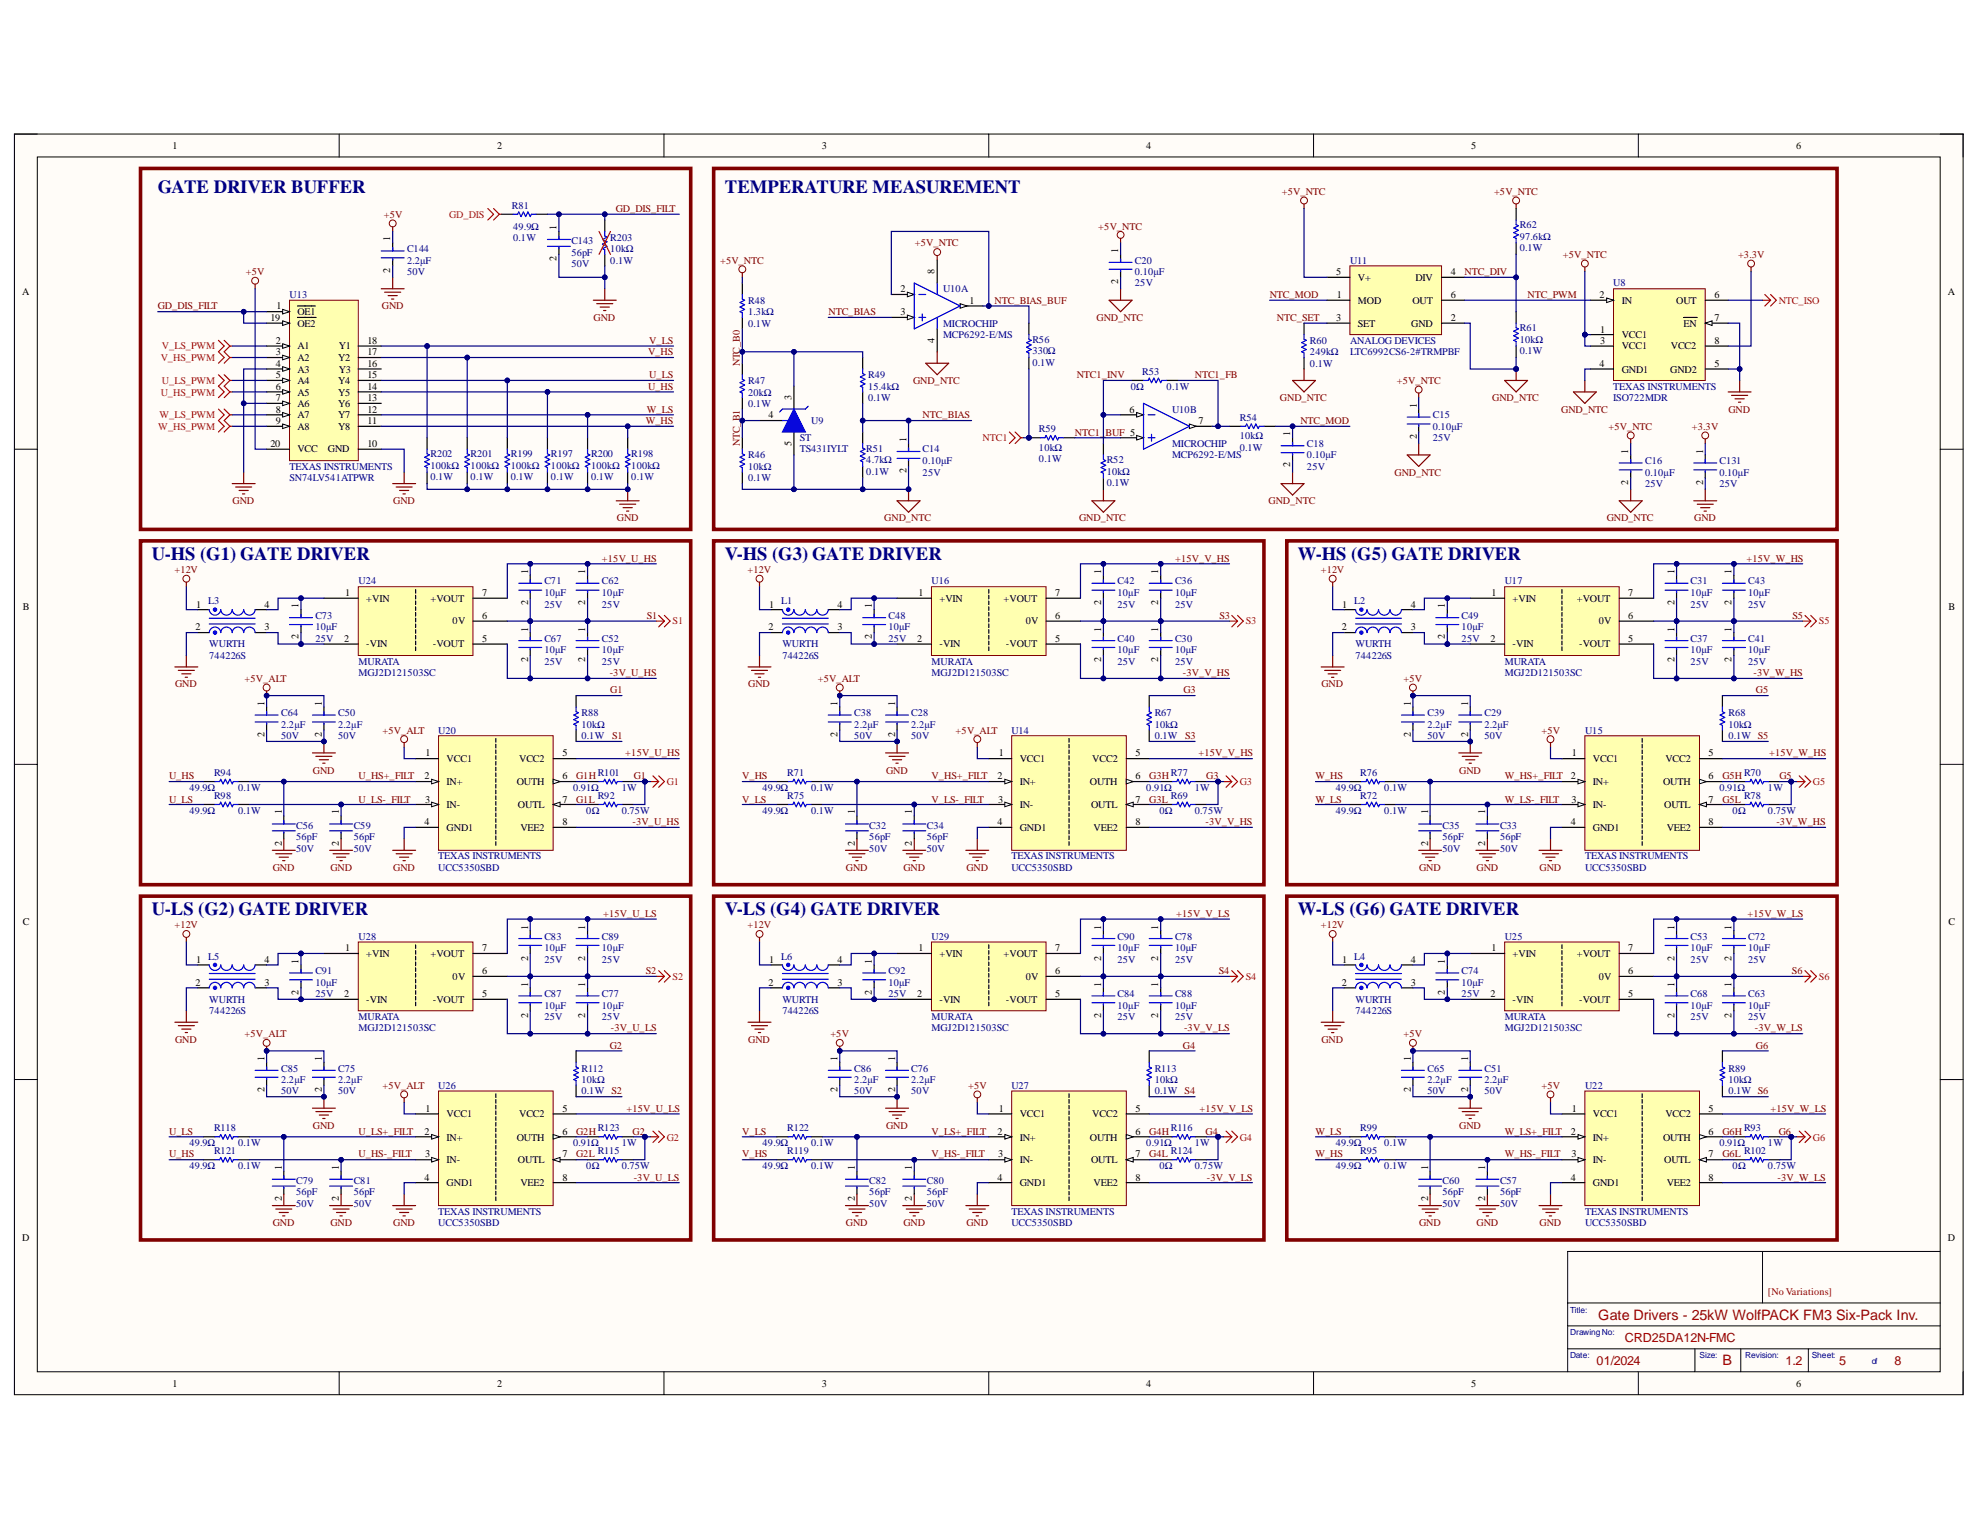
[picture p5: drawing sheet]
<svg xmlns="http://www.w3.org/2000/svg" width="279mm" height="216mm" viewBox="0 0 279 216" stroke-linecap="round" stroke-linejoin="round" font-family="sans-serif">
<defs><g id="words">
<g font-size="2.6" fill="#000080">
<text x="22.2" y="27.2">GATE DRIVER BUFFER</text>
<text x="102.3" y="27.2">TEMPERATURE MEASUREMENT</text>
<text x="21.4" y="79">U-HS (G1) GATE DRIVER</text>
<text x="102.3" y="79">V-HS (G3) GATE DRIVER</text>
<text x="183.2" y="79">W-HS (G5) GATE DRIVER</text>
<text x="21.4" y="129.1">U-LS (G2) GATE DRIVER</text>
<text x="102.3" y="129.1">V-LS (G4) GATE DRIVER</text>
<text x="183.2" y="129.1">W-LS (G6) GATE DRIVER</text>
</g>
<g font-size="2" fill="#980000">
<text x="225.5" y="186.2">Gate Drivers - 25kW WolfPACK FM3 Six-Pack Inv.</text>
<text x="243.1" y="192.7">B</text>
</g>
<g font-size="1.8" fill="#980000">
<text x="229.3" y="189.4">CRD25DA12N-FMC</text>
<text x="225.3" y="192.6">01/2024</text>
<text x="251.9" y="192.6">1.2</text>
<text x="259.5" y="192.6">5</text>
<text x="267.3" y="192.6">8</text>
</g>
<g font-size="1.4">
<text x="24.4" y="21.1">1</text>
<text x="70.1" y="21.1">2</text>
<text x="116" y="21.1">3</text>
<text x="161.8" y="21.1">4</text>
<text x="207.6" y="21.1">5</text>
<text x="253.5" y="21.1">6</text>
<text x="55.1" y="34.1" transform="rotate(-90 55.1 34.1)">1</text>
<text x="78.5" y="32.5" transform="rotate(-90 78.5 32.5)">1</text>
<text x="157.8" y="35.8" transform="rotate(-90 157.8 35.8)">1</text>
<text x="3.1" y="41.7">A</text>
<text x="55.1" y="38.5" transform="rotate(-90 55.1 38.5)">2</text>
<text x="78.5" y="36.9" transform="rotate(-90 78.5 36.9)">2</text>
<text x="127.1" y="41.3">2</text>
<text x="131.9" y="38.6" transform="rotate(-90 131.9 38.6)">8</text>
<text x="157.8" y="40.1" transform="rotate(-90 157.8 40.1)">2</text>
<text x="188.6" y="38.8">5</text>
<text x="191.6" y="39.7">V+</text>
<text x="199.7" y="39.7">DIV</text>
<text x="204.7" y="38.8">4</text>
<text x="274.9" y="41.7">A</text>
<text x="38.2" y="45.3">19</text>
<text x="39" y="43.6">1</text>
<text x="42" y="44.5">OE1</text>
<text x="42" y="46.1">OE2</text>
<text x="127.1" y="44.5">3</text>
<text x="136.8" y="42.9">1</text>
<text x="188.6" y="45.3">3</text>
<text x="188.7" y="42">1</text>
<text x="191.6" y="42.9">MOD</text>
<text x="191.6" y="46.1">SET</text>
<text x="199.1" y="46.1">GND</text>
<text x="199.3" y="42.9">OUT</text>
<text x="204.7" y="42">6</text>
<text x="204.7" y="45.3">2</text>
<text x="225.7" y="42">2</text>
<text x="225.8" y="46.9">1</text>
<text x="228.8" y="47.7">VCC1</text>
<text x="228.8" y="42.9">IN</text>
<text x="236.5" y="42.9">OUT</text>
<text x="237.6" y="46.1">EN</text>
<text x="242" y="42">6</text>
<text x="242" y="45.3">7</text>
<text x="38.9" y="48.5">2</text>
<text x="38.9" y="50.1">3</text>
<text x="38.9" y="51.8">4</text>
<text x="38.9" y="53.4">5</text>
<text x="42" y="49.3">A1</text>
<text x="42" y="50.9">A2</text>
<text x="42" y="52.6">A3</text>
<text x="47.7" y="50.9">Y2</text>
<text x="47.8" y="52.6">Y3</text>
<text x="47.8" y="49.3">Y1</text>
<text x="51.9" y="53.4">15</text>
<text x="51.9" y="51.8">16</text>
<text x="51.9" y="50.1">17</text>
<text x="51.9" y="48.5">18</text>
<text x="131.9" y="48.4" transform="rotate(-90 131.9 48.4)">4</text>
<text x="225.7" y="51.8">4</text>
<text x="225.8" y="48.5">3</text>
<text x="228.8" y="49.3">VCC1</text>
<text x="228.8" y="52.6">GND1</text>
<text x="235.7" y="52.6">GND2</text>
<text x="235.8" y="49.3">VCC2</text>
<text x="242" y="51.8">5</text>
<text x="242" y="48.5">8</text>
<text x="38.9" y="55">6</text>
<text x="38.9" y="56.6">7</text>
<text x="38.9" y="58.3">8</text>
<text x="38.9" y="59.9">9</text>
<text x="42" y="54.2">A4</text>
<text x="42" y="55.8">A5</text>
<text x="42" y="57.4">A6</text>
<text x="42" y="59">A7</text>
<text x="47.7" y="59">Y7</text>
<text x="47.7" y="57.4">Y6</text>
<text x="47.7" y="55.8">Y5</text>
<text x="47.7" y="54.2">Y4</text>
<text x="51.9" y="59.9">11</text>
<text x="51.9" y="58.3">12</text>
<text x="51.9" y="56.6">13</text>
<text x="51.9" y="55">14</text>
<text x="108.5" y="59">4</text>
<text x="111.7" y="56.4" transform="rotate(-90 111.7 56.4)">3</text>
<text x="159.4" y="58.3">6</text>
<text x="169.1" y="59.9">7</text>
<text x="199.9" y="57.6" transform="rotate(-90 199.9 57.6)">1</text>
<text x="38.2" y="63.1">20</text>
<text x="42" y="63.8">VCC</text>
<text x="42" y="60.6">A8</text>
<text x="46.3" y="63.8">GND</text>
<text x="47.7" y="60.6">Y8</text>
<text x="51.9" y="63.1">10</text>
<text x="111.7" y="62.9" transform="rotate(-90 111.7 62.9)">5</text>
<text x="127.9" y="62.4" transform="rotate(-90 127.9 62.4)">1</text>
<text x="182.1" y="66" transform="rotate(-90 182.1 66)">2</text>
<text x="182.1" y="61.6" transform="rotate(-90 182.1 61.6)">1</text>
<text x="199.9" y="62" transform="rotate(-90 199.9 62)">2</text>
<text x="229.8" y="64" transform="rotate(-90 229.8 64)">1</text>
<text x="240.3" y="64" transform="rotate(-90 240.3 64)">1</text>
<text x="127.9" y="66.8" transform="rotate(-90 127.9 66.8)">2</text>
<text x="229.8" y="68.4" transform="rotate(-90 229.8 68.4)">2</text>
<text x="240.3" y="68.4" transform="rotate(-90 240.3 68.4)">2</text>
<text x="74.5" y="81" transform="rotate(-90 74.5 81)">1</text>
<text x="82.6" y="81" transform="rotate(-90 82.6 81)">1</text>
<text x="155.4" y="81" transform="rotate(-90 155.4 81)">1</text>
<text x="163.4" y="81" transform="rotate(-90 163.4 81)">1</text>
<text x="236.3" y="81" transform="rotate(-90 236.3 81)">1</text>
<text x="244.3" y="81" transform="rotate(-90 244.3 81)">1</text>
<text x="3.2" y="86.1">B</text>
<text x="27.6" y="89">2</text>
<text x="27.7" y="85.8">1</text>
<text x="37.3" y="89">3</text>
<text x="37.3" y="85.8">4</text>
<text x="42.1" y="85.8" transform="rotate(-90 42.1 85.8)">1</text>
<text x="48.7" y="84.1">1</text>
<text x="51.7" y="84.9">+VIN</text>
<text x="60.7" y="84.9">+VOUT</text>
<text x="63.9" y="88.1">0V</text>
<text x="68" y="87.4">6</text>
<text x="68" y="84.1">7</text>
<text x="74.5" y="89.1" transform="rotate(-90 74.5 89.1)">1</text>
<text x="74.5" y="85.4" transform="rotate(-90 74.5 85.4)">2</text>
<text x="82.6" y="89.1" transform="rotate(-90 82.6 89.1)">1</text>
<text x="82.6" y="85.4" transform="rotate(-90 82.6 85.4)">2</text>
<text x="108.5" y="89">2</text>
<text x="108.5" y="85.8">1</text>
<text x="118.2" y="89">3</text>
<text x="118.2" y="85.8">4</text>
<text x="123" y="85.8" transform="rotate(-90 123 85.8)">1</text>
<text x="129.6" y="84.1">1</text>
<text x="132.6" y="84.9">+VIN</text>
<text x="141.6" y="84.9">+VOUT</text>
<text x="144.7" y="88.1">0V</text>
<text x="148.9" y="87.4">6</text>
<text x="148.9" y="84.1">7</text>
<text x="155.4" y="89.1" transform="rotate(-90 155.4 89.1)">1</text>
<text x="155.4" y="85.4" transform="rotate(-90 155.4 85.4)">2</text>
<text x="163.4" y="89.1" transform="rotate(-90 163.4 89.1)">1</text>
<text x="163.4" y="85.4" transform="rotate(-90 163.4 85.4)">2</text>
<text x="189.3" y="89">2</text>
<text x="189.4" y="85.8">1</text>
<text x="199.1" y="89">3</text>
<text x="199.1" y="85.8">4</text>
<text x="203.9" y="85.8" transform="rotate(-90 203.9 85.8)">1</text>
<text x="210.5" y="84.1">1</text>
<text x="213.4" y="84.9">+VIN</text>
<text x="222.5" y="84.9">+VOUT</text>
<text x="225.6" y="88.1">0V</text>
<text x="229.8" y="87.4">6</text>
<text x="229.8" y="84.1">7</text>
<text x="236.3" y="89.1" transform="rotate(-90 236.3 89.1)">1</text>
<text x="236.3" y="85.4" transform="rotate(-90 236.3 85.4)">2</text>
<text x="244.3" y="89.1" transform="rotate(-90 244.3 89.1)">1</text>
<text x="244.3" y="85.4" transform="rotate(-90 244.3 85.4)">2</text>
<text x="274.9" y="86.1">B</text>
<text x="42.1" y="90.2" transform="rotate(-90 42.1 90.2)">2</text>
<text x="48.6" y="90.6">2</text>
<text x="51.7" y="91.3">-VIN</text>
<text x="61.1" y="91.3">-VOUT</text>
<text x="68" y="90.6">5</text>
<text x="74.5" y="93.5" transform="rotate(-90 74.5 93.5)">2</text>
<text x="82.6" y="93.5" transform="rotate(-90 82.6 93.5)">2</text>
<text x="123" y="90.2" transform="rotate(-90 123 90.2)">2</text>
<text x="129.4" y="90.6">2</text>
<text x="132.6" y="91.3">-VIN</text>
<text x="142" y="91.3">-VOUT</text>
<text x="148.9" y="90.6">5</text>
<text x="155.4" y="93.5" transform="rotate(-90 155.4 93.5)">2</text>
<text x="163.4" y="93.5" transform="rotate(-90 163.4 93.5)">2</text>
<text x="203.9" y="90.2" transform="rotate(-90 203.9 90.2)">2</text>
<text x="210.3" y="90.6">2</text>
<text x="213.4" y="91.3">-VIN</text>
<text x="222.8" y="91.3">-VOUT</text>
<text x="229.8" y="90.6">5</text>
<text x="236.3" y="93.5" transform="rotate(-90 236.3 93.5)">2</text>
<text x="244.3" y="93.5" transform="rotate(-90 244.3 93.5)">2</text>
<text x="37.3" y="99.6" transform="rotate(-90 37.3 99.6)">1</text>
<text x="45.4" y="99.6" transform="rotate(-90 45.4 99.6)">1</text>
<text x="118.2" y="99.6" transform="rotate(-90 118.2 99.6)">1</text>
<text x="126.3" y="99.6" transform="rotate(-90 126.3 99.6)">1</text>
<text x="199.1" y="99.6" transform="rotate(-90 199.1 99.6)">1</text>
<text x="207.2" y="99.6" transform="rotate(-90 207.2 99.6)">1</text>
<text x="37.3" y="104" transform="rotate(-90 37.3 104)">2</text>
<text x="45.4" y="104" transform="rotate(-90 45.4 104)">2</text>
<text x="60.1" y="106.7">1</text>
<text x="63" y="107.6">VCC1</text>
<text x="73.3" y="107.6">VCC2</text>
<text x="79.4" y="106.7">5</text>
<text x="118.2" y="104" transform="rotate(-90 118.2 104)">2</text>
<text x="126.3" y="104" transform="rotate(-90 126.3 104)">2</text>
<text x="140.9" y="106.7">1</text>
<text x="143.9" y="107.6">VCC1</text>
<text x="154.1" y="107.6">VCC2</text>
<text x="160.2" y="106.7">5</text>
<text x="199.1" y="104" transform="rotate(-90 199.1 104)">2</text>
<text x="207.2" y="104" transform="rotate(-90 207.2 104)">2</text>
<text x="221.8" y="106.7">1</text>
<text x="224.8" y="107.6">VCC1</text>
<text x="235" y="107.6">VCC2</text>
<text x="241.1" y="106.7">5</text>
<text x="59.9" y="109.9">2</text>
<text x="60" y="113.2">3</text>
<text x="63" y="110.8">IN+</text>
<text x="72.9" y="110.8">OUTH</text>
<text x="79.4" y="109.9">6</text>
<text x="79.4" y="113.2">7</text>
<text x="140.8" y="109.9">2</text>
<text x="140.9" y="113.2">3</text>
<text x="143.9" y="110.8">IN+</text>
<text x="153.8" y="110.8">OUTH</text>
<text x="160.2" y="109.9">6</text>
<text x="160.2" y="113.2">7</text>
<text x="221.6" y="109.9">2</text>
<text x="221.7" y="113.2">3</text>
<text x="224.8" y="110.8">IN+</text>
<text x="234.7" y="110.8">OUTH</text>
<text x="241.1" y="109.9">6</text>
<text x="241.1" y="113.2">7</text>
<text x="39.8" y="119.3" transform="rotate(-90 39.8 119.3)">2</text>
<text x="39.8" y="114.9" transform="rotate(-90 39.8 114.9)">1</text>
<text x="47.8" y="119.3" transform="rotate(-90 47.8 119.3)">2</text>
<text x="47.8" y="114.9" transform="rotate(-90 47.8 114.9)">1</text>
<text x="59.9" y="116.5">4</text>
<text x="63" y="114">IN-</text>
<text x="63" y="117.2">GND1</text>
<text x="73.1" y="114">OUTL</text>
<text x="73.4" y="117.2">VEE2</text>
<text x="79.4" y="116.5">8</text>
<text x="120.6" y="119.3" transform="rotate(-90 120.6 119.3)">2</text>
<text x="120.6" y="114.9" transform="rotate(-90 120.6 114.9)">1</text>
<text x="128.7" y="119.3" transform="rotate(-90 128.7 119.3)">2</text>
<text x="128.7" y="114.9" transform="rotate(-90 128.7 114.9)">1</text>
<text x="140.8" y="116.5">4</text>
<text x="143.9" y="114">IN-</text>
<text x="143.9" y="117.2">GND1</text>
<text x="154" y="114">OUTL</text>
<text x="154.3" y="117.2">VEE2</text>
<text x="160.2" y="116.5">8</text>
<text x="201.5" y="119.3" transform="rotate(-90 201.5 119.3)">2</text>
<text x="201.5" y="114.9" transform="rotate(-90 201.5 114.9)">1</text>
<text x="209.6" y="119.3" transform="rotate(-90 209.6 119.3)">2</text>
<text x="209.6" y="114.9" transform="rotate(-90 209.6 114.9)">1</text>
<text x="221.6" y="116.5">4</text>
<text x="224.8" y="114">IN-</text>
<text x="224.8" y="117.2">GND1</text>
<text x="234.8" y="114">OUTL</text>
<text x="235.2" y="117.2">VEE2</text>
<text x="241.1" y="116.5">8</text>
<text x="3.2" y="130.6">C</text>
<text x="74.5" y="131.2" transform="rotate(-90 74.5 131.2)">1</text>
<text x="82.6" y="131.2" transform="rotate(-90 82.6 131.2)">1</text>
<text x="155.4" y="131.2" transform="rotate(-90 155.4 131.2)">1</text>
<text x="163.4" y="131.2" transform="rotate(-90 163.4 131.2)">1</text>
<text x="236.3" y="131.2" transform="rotate(-90 236.3 131.2)">1</text>
<text x="244.3" y="131.2" transform="rotate(-90 244.3 131.2)">1</text>
<text x="274.9" y="130.6">C</text>
<text x="27.7" y="135.8">1</text>
<text x="37.3" y="135.8">4</text>
<text x="42.1" y="136" transform="rotate(-90 42.1 136)">1</text>
<text x="48.7" y="134.2">1</text>
<text x="51.7" y="135.1">+VIN</text>
<text x="60.7" y="135.1">+VOUT</text>
<text x="68" y="137.4">6</text>
<text x="68" y="134.2">7</text>
<text x="74.5" y="135.6" transform="rotate(-90 74.5 135.6)">2</text>
<text x="82.6" y="135.6" transform="rotate(-90 82.6 135.6)">2</text>
<text x="108.5" y="135.8">1</text>
<text x="118.2" y="135.8">4</text>
<text x="123" y="136" transform="rotate(-90 123 136)">1</text>
<text x="129.6" y="134.2">1</text>
<text x="132.6" y="135.1">+VIN</text>
<text x="141.6" y="135.1">+VOUT</text>
<text x="148.9" y="137.4">6</text>
<text x="148.9" y="134.2">7</text>
<text x="155.4" y="135.6" transform="rotate(-90 155.4 135.6)">2</text>
<text x="163.4" y="135.6" transform="rotate(-90 163.4 135.6)">2</text>
<text x="189.4" y="135.8">1</text>
<text x="199.1" y="135.8">4</text>
<text x="203.9" y="136" transform="rotate(-90 203.9 136)">1</text>
<text x="210.5" y="134.2">1</text>
<text x="213.4" y="135.1">+VIN</text>
<text x="222.5" y="135.1">+VOUT</text>
<text x="229.8" y="137.4">6</text>
<text x="229.8" y="134.2">7</text>
<text x="236.3" y="135.6" transform="rotate(-90 236.3 135.6)">2</text>
<text x="244.3" y="135.6" transform="rotate(-90 244.3 135.6)">2</text>
<text x="27.6" y="139.1">2</text>
<text x="37.3" y="139.1">3</text>
<text x="42.1" y="140.4" transform="rotate(-90 42.1 140.4)">2</text>
<text x="48.6" y="140.7">2</text>
<text x="51.7" y="141.5">-VIN</text>
<text x="61.1" y="141.5">-VOUT</text>
<text x="63.9" y="138.3">0V</text>
<text x="68" y="140.7">5</text>
<text x="74.5" y="143.6" transform="rotate(-90 74.5 143.6)">2</text>
<text x="74.5" y="139.2" transform="rotate(-90 74.5 139.2)">1</text>
<text x="82.6" y="143.6" transform="rotate(-90 82.6 143.6)">2</text>
<text x="82.6" y="139.2" transform="rotate(-90 82.6 139.2)">1</text>
<text x="108.5" y="139.1">2</text>
<text x="118.2" y="139.1">3</text>
<text x="123" y="140.4" transform="rotate(-90 123 140.4)">2</text>
<text x="129.4" y="140.7">2</text>
<text x="132.6" y="141.5">-VIN</text>
<text x="142" y="141.5">-VOUT</text>
<text x="144.7" y="138.3">0V</text>
<text x="148.9" y="140.7">5</text>
<text x="155.4" y="143.6" transform="rotate(-90 155.4 143.6)">2</text>
<text x="155.4" y="139.2" transform="rotate(-90 155.4 139.2)">1</text>
<text x="163.4" y="143.6" transform="rotate(-90 163.4 143.6)">2</text>
<text x="163.4" y="139.2" transform="rotate(-90 163.4 139.2)">1</text>
<text x="189.3" y="139.1">2</text>
<text x="199.1" y="139.1">3</text>
<text x="203.9" y="140.4" transform="rotate(-90 203.9 140.4)">2</text>
<text x="210.3" y="140.7">2</text>
<text x="213.4" y="141.5">-VIN</text>
<text x="222.8" y="141.5">-VOUT</text>
<text x="225.6" y="138.3">0V</text>
<text x="229.8" y="140.7">5</text>
<text x="236.3" y="143.6" transform="rotate(-90 236.3 143.6)">2</text>
<text x="236.3" y="139.2" transform="rotate(-90 236.3 139.2)">1</text>
<text x="244.3" y="143.6" transform="rotate(-90 244.3 143.6)">2</text>
<text x="244.3" y="139.2" transform="rotate(-90 244.3 139.2)">1</text>
<text x="37.3" y="149.8" transform="rotate(-90 37.3 149.8)">1</text>
<text x="45.4" y="149.8" transform="rotate(-90 45.4 149.8)">1</text>
<text x="118.2" y="149.8" transform="rotate(-90 118.2 149.8)">1</text>
<text x="126.3" y="149.8" transform="rotate(-90 126.3 149.8)">1</text>
<text x="199.1" y="149.8" transform="rotate(-90 199.1 149.8)">1</text>
<text x="207.2" y="149.8" transform="rotate(-90 207.2 149.8)">1</text>
<text x="37.3" y="154.1" transform="rotate(-90 37.3 154.1)">2</text>
<text x="45.4" y="154.1" transform="rotate(-90 45.4 154.1)">2</text>
<text x="118.2" y="154.1" transform="rotate(-90 118.2 154.1)">2</text>
<text x="126.3" y="154.1" transform="rotate(-90 126.3 154.1)">2</text>
<text x="199.1" y="154.1" transform="rotate(-90 199.1 154.1)">2</text>
<text x="207.2" y="154.1" transform="rotate(-90 207.2 154.1)">2</text>
<text x="59.9" y="160.1">2</text>
<text x="60.1" y="156.9">1</text>
<text x="63" y="157.6">VCC1</text>
<text x="63" y="160.9">IN+</text>
<text x="72.9" y="160.9">OUTH</text>
<text x="73.3" y="157.6">VCC2</text>
<text x="79.4" y="156.9">5</text>
<text x="79.4" y="160.1">6</text>
<text x="140.8" y="160.1">2</text>
<text x="140.9" y="156.9">1</text>
<text x="143.9" y="157.6">VCC1</text>
<text x="143.9" y="160.9">IN+</text>
<text x="153.8" y="160.9">OUTH</text>
<text x="154.1" y="157.6">VCC2</text>
<text x="160.2" y="156.9">5</text>
<text x="160.2" y="160.1">6</text>
<text x="221.6" y="160.1">2</text>
<text x="221.8" y="156.9">1</text>
<text x="224.8" y="157.6">VCC1</text>
<text x="224.8" y="160.9">IN+</text>
<text x="234.7" y="160.9">OUTH</text>
<text x="235" y="157.6">VCC2</text>
<text x="241.1" y="156.9">5</text>
<text x="241.1" y="160.1">6</text>
<text x="39.8" y="165.1" transform="rotate(-90 39.8 165.1)">1</text>
<text x="47.8" y="165.1" transform="rotate(-90 47.8 165.1)">1</text>
<text x="59.9" y="166.6">4</text>
<text x="60" y="163.3">3</text>
<text x="63" y="164.2">IN-</text>
<text x="63" y="167.4">GND1</text>
<text x="73.1" y="164.2">OUTL</text>
<text x="73.4" y="167.4">VEE2</text>
<text x="79.4" y="163.3">7</text>
<text x="79.4" y="166.6">8</text>
<text x="120.6" y="165.1" transform="rotate(-90 120.6 165.1)">1</text>
<text x="128.7" y="165.1" transform="rotate(-90 128.7 165.1)">1</text>
<text x="140.8" y="166.6">4</text>
<text x="140.9" y="163.3">3</text>
<text x="143.9" y="164.2">IN-</text>
<text x="143.9" y="167.4">GND1</text>
<text x="154" y="164.2">OUTL</text>
<text x="154.3" y="167.4">VEE2</text>
<text x="160.2" y="163.3">7</text>
<text x="160.2" y="166.6">8</text>
<text x="201.5" y="165.1" transform="rotate(-90 201.5 165.1)">1</text>
<text x="209.6" y="165.1" transform="rotate(-90 209.6 165.1)">1</text>
<text x="221.6" y="166.6">4</text>
<text x="221.7" y="163.3">3</text>
<text x="224.8" y="164.2">IN-</text>
<text x="224.8" y="167.4">GND1</text>
<text x="234.8" y="164.2">OUTL</text>
<text x="235.2" y="167.4">VEE2</text>
<text x="241.1" y="163.3">7</text>
<text x="241.1" y="166.6">8</text>
<text x="39.8" y="169.5" transform="rotate(-90 39.8 169.5)">2</text>
<text x="47.8" y="169.5" transform="rotate(-90 47.8 169.5)">2</text>
<text x="120.6" y="169.5" transform="rotate(-90 120.6 169.5)">2</text>
<text x="128.7" y="169.5" transform="rotate(-90 128.7 169.5)">2</text>
<text x="201.5" y="169.5" transform="rotate(-90 201.5 169.5)">2</text>
<text x="209.6" y="169.5" transform="rotate(-90 209.6 169.5)">2</text>
<text x="3.1" y="175.1">D</text>
<text x="274.9" y="175.1">D</text>
<text x="24.4" y="195.7">1</text>
<text x="70.1" y="195.7">2</text>
<text x="116" y="195.7">3</text>
<text x="161.8" y="195.7">4</text>
<text x="207.6" y="195.7">5</text>
<text x="253.5" y="195.7">6</text>
</g>
<g font-size="1.4" fill="#000080">
<text x="72.2" y="29.4">R81</text>
<text x="57.4" y="35.6">C144</text>
<text x="72.4" y="32.4">49.9Ω</text>
<text x="72.4" y="34">0.1W</text>
<text x="80.6" y="34.4">C143</text>
<text x="86.1" y="35.6">10kΩ</text>
<text x="86.1" y="34">R203</text>
<text x="214.5" y="33.8">97.6kΩ</text>
<text x="214.5" y="35.4">0.1W</text>
<text x="214.5" y="32.2">R62</text>
<text x="57.4" y="38.8">50V</text>
<text x="57.4" y="37.2">2.2μF</text>
<text x="80.6" y="36.1">56pF</text>
<text x="80.6" y="37.7">50V</text>
<text x="86.1" y="37.2">0.1W</text>
<text x="133.1" y="41.3">U10A</text>
<text x="160.1" y="40.4">25V</text>
<text x="160.1" y="38.8">0.10μF</text>
<text x="160.1" y="37.2">C20</text>
<text x="190.5" y="37.2">U11</text>
<text x="227.7" y="40.4">U8</text>
<text x="40.9" y="42">U13</text>
<text x="105.6" y="46.1">0.1W</text>
<text x="105.6" y="44.5">1.3kΩ</text>
<text x="105.6" y="42.9">R48</text>
<text x="133.1" y="46.1">MICROCHIP</text>
<text x="133.1" y="47.7">MCP6292-E/MS</text>
<text x="214.5" y="46.8">R61</text>
<text x="122.5" y="53.4">R49</text>
<text x="145.7" y="50">330Ω</text>
<text x="145.7" y="51.6">0.1W</text>
<text x="145.7" y="48.4">R56</text>
<text x="161.2" y="52.9">R53</text>
<text x="184.8" y="51.8">0.1W</text>
<text x="184.8" y="50.1">249kΩ</text>
<text x="184.8" y="48.5">R60</text>
<text x="190.5" y="48.5">ANALOG DEVICES</text>
<text x="190.5" y="50.1">LTC6992CS6-2#TRMPBF</text>
<text x="214.5" y="48.4">10kΩ</text>
<text x="214.5" y="50">0.1W</text>
<text x="105.6" y="55.8">20kΩ</text>
<text x="105.6" y="57.4">0.1W</text>
<text x="105.6" y="54.2">R47</text>
<text x="114.5" y="59.9">U9</text>
<text x="122.5" y="56.6">0.1W</text>
<text x="122.5" y="55">15.4kΩ</text>
<text x="159.6" y="55">0Ω</text>
<text x="164.6" y="55">0.1W</text>
<text x="165.4" y="58.3">U10B</text>
<text x="175" y="59.4">R54</text>
<text x="202.2" y="59">C15</text>
<text x="227.7" y="55">TEXAS INSTRUMENTS</text>
<text x="227.7" y="56.6">ISO722MDR</text>
<text x="60.7" y="64.5">R202</text>
<text x="66.4" y="64.5">R201</text>
<text x="72.1" y="64.5">R199</text>
<text x="77.7" y="64.5">R197</text>
<text x="83.4" y="64.5">R200</text>
<text x="89.1" y="64.5">R198</text>
<text x="105.6" y="64.7">R46</text>
<text x="112.9" y="62.2">ST</text>
<text x="112.9" y="63.8">TS431IYLT</text>
<text x="122.2" y="65.4">4.7kΩ</text>
<text x="122.2" y="63.8">R51</text>
<text x="130.2" y="65.5">0.10μF</text>
<text x="130.2" y="63.8">C14</text>
<text x="146.6" y="63.6">10kΩ</text>
<text x="146.6" y="65.2">0.1W</text>
<text x="146.6" y="61">R59</text>
<text x="156.2" y="65.4">R52</text>
<text x="165.4" y="63.1">MICROCHIP</text>
<text x="165.4" y="64.7">MCP6292-E/MS</text>
<text x="175" y="61.9">10kΩ</text>
<text x="175" y="63.6">0.1W</text>
<text x="184.4" y="64.7">0.10μF</text>
<text x="184.4" y="63.1">C18</text>
<text x="202.2" y="62.2">25V</text>
<text x="202.2" y="60.6">0.10μF</text>
<text x="232.1" y="65.5">C16</text>
<text x="242.6" y="65.5">C131</text>
<text x="40.9" y="66.3">TEXAS INSTRUMENTS</text>
<text x="40.9" y="67.9">SN74LV541ATPWR</text>
<text x="60.7" y="66.1">100kΩ</text>
<text x="60.7" y="67.7">0.1W</text>
<text x="66.4" y="66.1">100kΩ</text>
<text x="66.4" y="67.7">0.1W</text>
<text x="72.1" y="66.1">100kΩ</text>
<text x="72.1" y="67.7">0.1W</text>
<text x="77.7" y="66.1">100kΩ</text>
<text x="77.7" y="67.7">0.1W</text>
<text x="83.4" y="66.1">100kΩ</text>
<text x="83.4" y="67.7">0.1W</text>
<text x="89.1" y="66.1">100kΩ</text>
<text x="89.1" y="67.7">0.1W</text>
<text x="105.6" y="66.3">10kΩ</text>
<text x="105.6" y="67.9">0.1W</text>
<text x="122.2" y="67">0.1W</text>
<text x="130.2" y="67.1">25V</text>
<text x="156.2" y="67">10kΩ</text>
<text x="156.2" y="68.6">0.1W</text>
<text x="184.4" y="66.3">25V</text>
<text x="232.1" y="68.8">25V</text>
<text x="232.1" y="67.1">0.10μF</text>
<text x="242.6" y="68.8">25V</text>
<text x="242.6" y="67.1">0.10μF</text>
<text x="50.6" y="82.5">U24</text>
<text x="76.8" y="82.5">C71</text>
<text x="84.9" y="82.5">C62</text>
<text x="131.5" y="82.5">U16</text>
<text x="157.7" y="82.5">C42</text>
<text x="165.8" y="82.5">C36</text>
<text x="212.3" y="82.5">U17</text>
<text x="238.6" y="82.5">C31</text>
<text x="246.7" y="82.5">C43</text>
<text x="29.4" y="85.2">L3</text>
<text x="44.5" y="89">10μF</text>
<text x="44.5" y="87.4">C73</text>
<text x="76.8" y="85.8">25V</text>
<text x="76.8" y="84.1">10μF</text>
<text x="84.9" y="85.8">25V</text>
<text x="84.9" y="84.1">10μF</text>
<text x="110.2" y="85.2">L1</text>
<text x="125.4" y="89">10μF</text>
<text x="125.4" y="87.4">C48</text>
<text x="157.7" y="85.8">25V</text>
<text x="157.7" y="84.1">10μF</text>
<text x="165.8" y="85.8">25V</text>
<text x="165.8" y="84.1">10μF</text>
<text x="191.1" y="85.2">L2</text>
<text x="206.3" y="89">10μF</text>
<text x="206.3" y="87.4">C49</text>
<text x="238.6" y="85.8">25V</text>
<text x="238.6" y="84.1">10μF</text>
<text x="246.7" y="85.8">25V</text>
<text x="246.7" y="84.1">10μF</text>
<text x="29.5" y="91.3">WURTH</text>
<text x="29.5" y="93">744226S</text>
<text x="44.5" y="90.6">25V</text>
<text x="50.6" y="93.8">MURATA</text>
<text x="50.6" y="95.4">MGJ2D121503SC</text>
<text x="76.8" y="93.8">25V</text>
<text x="76.8" y="92.2">10μF</text>
<text x="76.8" y="90.6">C67</text>
<text x="84.9" y="93.8">25V</text>
<text x="84.9" y="92.2">10μF</text>
<text x="84.9" y="90.6">C52</text>
<text x="110.4" y="91.3">WURTH</text>
<text x="110.4" y="93">744226S</text>
<text x="125.4" y="90.6">25V</text>
<text x="131.5" y="93.8">MURATA</text>
<text x="131.5" y="95.4">MGJ2D121503SC</text>
<text x="157.7" y="93.8">25V</text>
<text x="157.7" y="92.2">10μF</text>
<text x="157.7" y="90.6">C40</text>
<text x="165.8" y="93.8">25V</text>
<text x="165.8" y="92.2">10μF</text>
<text x="165.8" y="90.6">C30</text>
<text x="191.3" y="91.3">WURTH</text>
<text x="191.3" y="93">744226S</text>
<text x="206.3" y="90.6">25V</text>
<text x="212.3" y="93.8">MURATA</text>
<text x="212.3" y="95.4">MGJ2D121503SC</text>
<text x="238.6" y="93.8">25V</text>
<text x="238.6" y="92.2">10μF</text>
<text x="238.6" y="90.6">C37</text>
<text x="246.7" y="93.8">25V</text>
<text x="246.7" y="92.2">10μF</text>
<text x="246.7" y="90.6">C41</text>
<text x="39.7" y="101.1">C64</text>
<text x="47.7" y="101.1">C50</text>
<text x="82.1" y="101.1">R88</text>
<text x="120.6" y="101.1">C38</text>
<text x="128.6" y="101.1">C28</text>
<text x="162.9" y="101.1">R67</text>
<text x="201.4" y="101.1">C39</text>
<text x="209.5" y="101.1">C29</text>
<text x="243.9" y="101.1">R68</text>
<text x="39.7" y="104.3">50V</text>
<text x="39.7" y="102.7">2.2μF</text>
<text x="47.7" y="104.3">50V</text>
<text x="47.7" y="102.7">2.2μF</text>
<text x="61.8" y="103.5">U20</text>
<text x="82.1" y="102.7">10kΩ</text>
<text x="82.1" y="104.3">0.1W</text>
<text x="120.6" y="104.3">50V</text>
<text x="120.6" y="102.7">2.2μF</text>
<text x="128.6" y="104.3">50V</text>
<text x="128.6" y="102.7">2.2μF</text>
<text x="142.7" y="103.5">U14</text>
<text x="162.9" y="102.7">10kΩ</text>
<text x="162.9" y="104.3">0.1W</text>
<text x="201.4" y="104.3">50V</text>
<text x="201.4" y="102.7">2.2μF</text>
<text x="209.5" y="104.3">50V</text>
<text x="209.5" y="102.7">2.2μF</text>
<text x="223.7" y="103.5">U15</text>
<text x="243.9" y="102.7">10kΩ</text>
<text x="243.9" y="104.3">0.1W S5</text>
<text x="26.7" y="111.6">49.9Ω</text>
<text x="30.2" y="109.5">R94</text>
<text x="30.2" y="112.7">R98</text>
<text x="33.6" y="111.6">0.1W</text>
<text x="80.9" y="111.6">0.91Ω</text>
<text x="84.3" y="109.5">R101</text>
<text x="84.3" y="112.7">R92</text>
<text x="87.7" y="111.6">1W</text>
<text x="107.6" y="111.6">49.9Ω</text>
<text x="111.1" y="109.5">R71</text>
<text x="111.1" y="112.7">R75</text>
<text x="114.5" y="111.6">0.1W</text>
<text x="161.8" y="111.6">0.91Ω</text>
<text x="165.2" y="109.5">R77</text>
<text x="165.2" y="112.7">R69</text>
<text x="168.6" y="111.6">1W</text>
<text x="188.5" y="111.6">49.9Ω</text>
<text x="192" y="109.5">R76</text>
<text x="192" y="112.7">R72</text>
<text x="195.3" y="111.6">0.1W</text>
<text x="242.6" y="111.6">0.91Ω</text>
<text x="246.1" y="109.5">R70</text>
<text x="246.1" y="112.7">R78</text>
<text x="249.5" y="111.6">1W</text>
<text x="26.7" y="114.8">49.9Ω</text>
<text x="33.6" y="114.8">0.1W</text>
<text x="41.8" y="118.6">56pF</text>
<text x="41.8" y="117">C56</text>
<text x="49.9" y="118.6">56pF</text>
<text x="49.9" y="117">C59</text>
<text x="82.7" y="114.8">0Ω</text>
<text x="87.7" y="114.8">0.75W</text>
<text x="107.6" y="114.8">49.9Ω</text>
<text x="114.5" y="114.8">0.1W</text>
<text x="122.7" y="118.6">56pF</text>
<text x="122.7" y="117">C32</text>
<text x="130.8" y="118.6">56pF</text>
<text x="130.8" y="117">C34</text>
<text x="163.6" y="114.8">0Ω</text>
<text x="168.6" y="114.8">0.75W</text>
<text x="188.5" y="114.8">49.9Ω</text>
<text x="195.3" y="114.8">0.1W</text>
<text x="203.5" y="118.6">56pF</text>
<text x="203.5" y="117">C35</text>
<text x="211.7" y="118.6">56pF</text>
<text x="211.7" y="117">C33</text>
<text x="244.5" y="114.8">0Ω</text>
<text x="249.5" y="114.8">0.75W</text>
<text x="41.8" y="120.2">50V</text>
<text x="49.9" y="120.2">50V</text>
<text x="61.8" y="121.3">TEXAS INSTRUMENTS</text>
<text x="61.8" y="122.9">UCC5350SBD</text>
<text x="122.7" y="120.2">50V</text>
<text x="130.8" y="120.2">50V</text>
<text x="142.7" y="121.3">TEXAS INSTRUMENTS</text>
<text x="142.7" y="122.9">UCC5350SBD</text>
<text x="203.5" y="120.2">50V</text>
<text x="211.7" y="120.2">50V</text>
<text x="223.7" y="121.3">TEXAS INSTRUMENTS</text>
<text x="223.7" y="122.9">UCC5350SBD</text>
<text x="29.4" y="135.4">L5</text>
<text x="44.5" y="137.4">C91</text>
<text x="50.6" y="132.6">U28</text>
<text x="76.8" y="135.8">25V</text>
<text x="76.8" y="134.2">10μF</text>
<text x="76.8" y="132.6">C83</text>
<text x="84.9" y="135.8">25V</text>
<text x="84.9" y="134.2">10μF</text>
<text x="84.9" y="132.6">C89</text>
<text x="110.2" y="135.4">L6</text>
<text x="125.4" y="137.4">C92</text>
<text x="131.5" y="132.6">U29</text>
<text x="157.7" y="135.8">25V</text>
<text x="157.7" y="134.2">10μF</text>
<text x="157.7" y="132.6">C90</text>
<text x="165.8" y="135.8">25V</text>
<text x="165.8" y="134.2">10μF</text>
<text x="165.8" y="132.6">C78</text>
<text x="191.1" y="135.4">L4</text>
<text x="206.3" y="137.4">C74</text>
<text x="212.3" y="132.6">U25</text>
<text x="238.6" y="135.8">25V</text>
<text x="238.6" y="134.2">10μF</text>
<text x="238.6" y="132.6">C53</text>
<text x="246.7" y="135.8">25V</text>
<text x="246.7" y="134.2">10μF</text>
<text x="246.7" y="132.6">C72</text>
<text x="29.5" y="141.5">WURTH</text>
<text x="29.5" y="143.1">744226S</text>
<text x="44.5" y="140.7">25V</text>
<text x="44.5" y="139.1">10μF</text>
<text x="50.6" y="143.9">MURATA</text>
<text x="76.8" y="143.9">25V</text>
<text x="76.8" y="142.3">10μF</text>
<text x="76.8" y="140.7">C87</text>
<text x="84.9" y="143.9">25V</text>
<text x="84.9" y="142.3">10μF</text>
<text x="84.9" y="140.7">C77</text>
<text x="110.4" y="141.5">WURTH</text>
<text x="110.4" y="143.1">744226S</text>
<text x="125.4" y="140.7">25V</text>
<text x="125.4" y="139.1">10μF</text>
<text x="131.5" y="143.9">MURATA</text>
<text x="157.7" y="143.9">25V</text>
<text x="157.7" y="142.3">10μF</text>
<text x="157.7" y="140.7">C84</text>
<text x="165.8" y="143.9">25V</text>
<text x="165.8" y="142.3">10μF</text>
<text x="165.8" y="140.7">C88</text>
<text x="191.3" y="141.5">WURTH</text>
<text x="191.3" y="143.1">744226S</text>
<text x="206.3" y="140.7">25V</text>
<text x="206.3" y="139.1">10μF</text>
<text x="212.3" y="143.9">MURATA</text>
<text x="238.6" y="143.9">25V</text>
<text x="238.6" y="142.3">10μF</text>
<text x="238.6" y="140.7">C68</text>
<text x="246.7" y="143.9">25V</text>
<text x="246.7" y="142.3">10μF</text>
<text x="246.7" y="140.7">C63</text>
<text x="50.6" y="145.6">MGJ2D121503SC</text>
<text x="131.5" y="145.6">MGJ2D121503SC</text>
<text x="212.3" y="145.6">MGJ2D121503SC</text>
<text x="39.7" y="154.4">50V</text>
<text x="39.7" y="152.8">2.2μF</text>
<text x="39.7" y="151.2">C85</text>
<text x="47.7" y="154.4">50V</text>
<text x="47.7" y="152.8">2.2μF</text>
<text x="47.7" y="151.2">C75</text>
<text x="61.8" y="153.7">U26</text>
<text x="82.1" y="152.8">10kΩ</text>
<text x="82.1" y="154.4">0.1W</text>
<text x="82.1" y="151.2">R112</text>
<text x="120.6" y="154.4">50V</text>
<text x="120.6" y="152.8">2.2μF</text>
<text x="120.6" y="151.2">C86</text>
<text x="128.6" y="154.4">50V</text>
<text x="128.6" y="152.8">2.2μF</text>
<text x="128.6" y="151.2">C76</text>
<text x="142.7" y="153.7">U27</text>
<text x="162.9" y="152.8">10kΩ</text>
<text x="162.9" y="154.4">0.1W</text>
<text x="162.9" y="151.2">R113</text>
<text x="201.4" y="154.4">50V</text>
<text x="201.4" y="152.8">2.2μF</text>
<text x="201.4" y="151.2">C65</text>
<text x="209.5" y="154.4">50V</text>
<text x="209.5" y="152.8">2.2μF</text>
<text x="209.5" y="151.2">C51</text>
<text x="223.7" y="153.7">U22</text>
<text x="243.9" y="152.8">10kΩ</text>
<text x="243.9" y="154.4">0.1W S6</text>
<text x="243.9" y="151.2">R89</text>
<text x="26.7" y="161.7">49.9Ω</text>
<text x="30.2" y="159.6">R118</text>
<text x="33.6" y="161.7">0.1W</text>
<text x="80.9" y="161.7">0.91Ω</text>
<text x="84.3" y="159.6">R123</text>
<text x="87.7" y="161.7">1W</text>
<text x="107.6" y="161.7">49.9Ω</text>
<text x="111.1" y="159.6">R122</text>
<text x="114.5" y="161.7">0.1W</text>
<text x="161.8" y="161.7">0.91Ω</text>
<text x="165.2" y="159.6">R116</text>
<text x="168.6" y="161.7">1W</text>
<text x="188.5" y="161.7">49.9Ω</text>
<text x="192" y="159.6">R99</text>
<text x="195.3" y="161.7">0.1W</text>
<text x="242.6" y="161.7">0.91Ω</text>
<text x="246.1" y="159.6">R93</text>
<text x="249.5" y="161.7">1W</text>
<text x="26.7" y="164.9">49.9Ω</text>
<text x="30.2" y="162.9">R121</text>
<text x="33.6" y="164.9">0.1W</text>
<text x="41.8" y="167">C79</text>
<text x="49.9" y="167">C81</text>
<text x="82.7" y="164.9">0Ω</text>
<text x="84.3" y="162.9">R115</text>
<text x="87.7" y="164.9">0.75W</text>
<text x="107.6" y="164.9">49.9Ω</text>
<text x="111.1" y="162.9">R119</text>
<text x="114.5" y="164.9">0.1W</text>
<text x="122.7" y="167">C82</text>
<text x="130.8" y="167">C80</text>
<text x="163.6" y="164.9">0Ω</text>
<text x="165.2" y="162.9">R124</text>
<text x="168.6" y="164.9">0.75W</text>
<text x="188.5" y="164.9">49.9Ω</text>
<text x="192" y="162.9">R95</text>
<text x="195.3" y="164.9">0.1W</text>
<text x="203.5" y="167">C60</text>
<text x="211.7" y="167">C57</text>
<text x="244.5" y="164.9">0Ω</text>
<text x="246.1" y="162.9">R102</text>
<text x="249.5" y="164.9">0.75W</text>
<text x="41.8" y="168.6">56pF</text>
<text x="41.8" y="170.3">50V</text>
<text x="49.9" y="168.6">56pF</text>
<text x="49.9" y="170.3">50V</text>
<text x="61.8" y="171.4">TEXAS INSTRUMENTS</text>
<text x="61.8" y="173">UCC5350SBD</text>
<text x="122.7" y="168.6">56pF</text>
<text x="122.7" y="170.3">50V</text>
<text x="130.8" y="168.6">56pF</text>
<text x="130.8" y="170.3">50V</text>
<text x="142.7" y="171.4">TEXAS INSTRUMENTS</text>
<text x="142.7" y="173">UCC5350SBD</text>
<text x="203.5" y="168.6">56pF</text>
<text x="203.5" y="170.3">50V</text>
<text x="211.7" y="168.6">56pF</text>
<text x="211.7" y="170.3">50V</text>
<text x="223.7" y="171.4">TEXAS INSTRUMENTS</text>
<text x="223.7" y="173">UCC5350SBD</text>
</g>
<g font-size="1.4" fill="#800000">
<text x="86.9" y="29.9">GD_DIS_FILT</text>
<text x="180.9" y="27.5">+5V_NTC</text>
<text x="210.8" y="27.5">+5V_NTC</text>
<text x="54.1" y="30.7">+5V</text>
<text x="129.1" y="34.8">+5V_NTC</text>
<text x="155" y="32.4">+5V_NTC</text>
<text x="34.7" y="38.8">+5V</text>
<text x="101.6" y="37.2">+5V_NTC</text>
<text x="206.7" y="38.8">NTC_DIV</text>
<text x="220.5" y="36.4">+5V_NTC</text>
<text x="245.3" y="36.4">+3.3V</text>
<text x="22.2" y="43.6">GD_DIS_FILT</text>
<text x="53.9" y="43.6">GND</text>
<text x="83.8" y="45.3">GND</text>
<text x="116.9" y="44.5">NTC_BIAS</text>
<text x="140.3" y="42.9">NTC_BIAS_BUF</text>
<text x="154.7" y="45.3">GND_NTC</text>
<text x="179.2" y="42">NTC_MOD</text>
<text x="180.2" y="45.3">NTC_SET</text>
<text x="215.6" y="42">NTC_PWM</text>
<text x="91.5" y="50.1">V_HS</text>
<text x="91.6" y="48.5">V_LS</text>
<text x="91.6" y="53.4">U_LS</text>
<text x="104.4" y="51.7" transform="rotate(-90 104.4 51.7)">NTC_B0</text>
<text x="151.9" y="53.4">NTC1_INV</text>
<text x="168.6" y="53.4">NTC1_FB</text>
<text x="91.1" y="59.9">W_HS</text>
<text x="91.3" y="58.3">W_LS</text>
<text x="91.5" y="55">U_HS</text>
<text x="128.8" y="54.2">GND_NTC</text>
<text x="130.2" y="59">NTC_BIAS</text>
<text x="180.6" y="56.6">GND_NTC</text>
<text x="183.5" y="59.9">NTC_MOD</text>
<text x="197.1" y="54.2">+5V_NTC</text>
<text x="210.6" y="56.6">GND_NTC</text>
<text x="220.3" y="58.3">GND_NTC</text>
<text x="243.9" y="58.3">GND</text>
<text x="104.4" y="62.9" transform="rotate(-90 104.4 62.9)">NTC_B1</text>
<text x="151.7" y="61.5">NTC1_</text>
<text x="156" y="61.5">BUF 5</text>
<text x="227" y="60.6">+5V_NTC</text>
<text x="238.7" y="60.6">+3.3V</text>
<text x="32.8" y="71.1">GND</text>
<text x="55.5" y="71.1">GND</text>
<text x="179" y="71.1">GND_NTC</text>
<text x="196.8" y="67.1">GND_NTC</text>
<text x="87.1" y="73.6">GND</text>
<text x="124.8" y="73.6">GND_NTC</text>
<text x="152.3" y="73.6">GND_NTC</text>
<text x="226.7" y="73.6">GND_NTC</text>
<text x="239.1" y="73.6">GND</text>
<text x="24.6" y="80.8">+12V</text>
<text x="84.9" y="79.2">+15V_U_HS</text>
<text x="105.5" y="80.8">+12V</text>
<text x="165.8" y="79.2">+15V_V_HS</text>
<text x="186.4" y="80.8">+12V</text>
<text x="246.4" y="79.2">+15V_W_HS</text>
<text x="91.3" y="87.4">S1</text>
<text x="172.1" y="87.4">S3</text>
<text x="253" y="87.4">S5</text>
<text x="86" y="95.4">-3V_U_HS</text>
<text x="166.9" y="95.4">-3V_V_HS</text>
<text x="247.5" y="95.4">-3V_W_HS</text>
<text x="24.7" y="97">GND</text>
<text x="34.5" y="96.2">+5V_ALT</text>
<text x="86.1" y="97.8">G1</text>
<text x="105.6" y="97">GND</text>
<text x="115.4" y="96.2">+5V_ALT</text>
<text x="167" y="97.8">G3</text>
<text x="186.5" y="97">GND</text>
<text x="198" y="96.2">+5V</text>
<text x="247.8" y="97.8">G5</text>
<text x="54" y="103.5">+5V_ALT</text>
<text x="86.4" y="104.3">S1</text>
<text x="88.2" y="106.7">+15V_U_HS</text>
<text x="134.9" y="103.5">+5V_ALT</text>
<text x="167.3" y="104.3">S3</text>
<text x="169.1" y="106.7">+15V_V_HS</text>
<text x="217.5" y="103.5">+5V</text>
<text x="249.7" y="106.7">+15V_W_HS</text>
<text x="23.9" y="109.9">U_HS</text>
<text x="23.9" y="113.2">U_LS</text>
<text x="44.2" y="109.2">GND</text>
<text x="50.6" y="109.9">U_HS+_FILT</text>
<text x="50.6" y="113.2">U_LS-_FILT</text>
<text x="81.3" y="109.9">G1H</text>
<text x="81.3" y="113.2">G1L</text>
<text x="89.4" y="109.9">G1</text>
<text x="104.7" y="109.9">V_HS</text>
<text x="104.7" y="113.2">V_LS</text>
<text x="125" y="109.2">GND</text>
<text x="131.5" y="109.9">V_HS+_FILT</text>
<text x="131.5" y="113.2">V_LS-_FILT</text>
<text x="162.2" y="109.9">G3H</text>
<text x="162.2" y="113.2">G3L</text>
<text x="170.2" y="109.9">G3</text>
<text x="185.6" y="109.9">W_HS</text>
<text x="185.6" y="113.2">W_LS</text>
<text x="205.9" y="109.2">GND</text>
<text x="212.3" y="109.9">W_HS+_FILT</text>
<text x="212.3" y="113.2">W_LS-_FILT</text>
<text x="243.1" y="109.9">G5H</text>
<text x="243.1" y="113.2">G5L</text>
<text x="251.1" y="109.9">G5</text>
<text x="89.3" y="116.5">-3V_U_HS</text>
<text x="170.1" y="116.5">-3V_V_HS</text>
<text x="250.7" y="116.5">-3V_W_HS</text>
<text x="38.5" y="122.9">GND</text>
<text x="46.6" y="122.9">GND</text>
<text x="55.5" y="122.9">GND</text>
<text x="119.4" y="122.9">GND</text>
<text x="127.5" y="122.9">GND</text>
<text x="136.4" y="122.9">GND</text>
<text x="200.2" y="122.9">GND</text>
<text x="208.4" y="122.9">GND</text>
<text x="217.3" y="122.9">GND</text>
<text x="24.6" y="131">+12V</text>
<text x="85.1" y="129.4">+15V_U_LS</text>
<text x="105.5" y="131">+12V</text>
<text x="166" y="129.4">+15V_V_LS</text>
<text x="186.4" y="131">+12V</text>
<text x="246.6" y="129.4">+15V_W_LS</text>
<text x="91.1" y="137.4">S2</text>
<text x="172" y="137.4">S4</text>
<text x="252.9" y="137.4">S6</text>
<text x="24.7" y="147.2">GND</text>
<text x="34.5" y="146.4">+5V_ALT</text>
<text x="86" y="148">G2</text>
<text x="86.2" y="145.6">-3V_U_LS</text>
<text x="105.6" y="147.2">GND</text>
<text x="117.2" y="146.4">+5V</text>
<text x="166.9" y="148">G4</text>
<text x="167.1" y="145.6">-3V_V_LS</text>
<text x="186.5" y="147.2">GND</text>
<text x="198" y="146.4">+5V</text>
<text x="247.6" y="145.6">-3V_W_LS</text>
<text x="247.8" y="148">G6</text>
<text x="54" y="153.7">+5V_ALT</text>
<text x="86.3" y="154.4">S2</text>
<text x="136.6" y="153.7">+5V</text>
<text x="167.2" y="154.4">S4</text>
<text x="217.5" y="153.7">+5V</text>
<text x="23.9" y="160.1">U_LS</text>
<text x="44.2" y="159.3">GND</text>
<text x="50.6" y="160.1">U_LS+_FILT</text>
<text x="81.3" y="160.1">G2H</text>
<text x="88.4" y="156.9">+15V_U_LS</text>
<text x="89.3" y="160.1">G2</text>
<text x="104.7" y="160.1">V_LS</text>
<text x="125" y="159.3">GND</text>
<text x="131.5" y="160.1">V_LS+_FILT</text>
<text x="162.2" y="160.1">G4H</text>
<text x="169.3" y="156.9">+15V_V_LS</text>
<text x="170.1" y="160.1">G4</text>
<text x="185.6" y="160.1">W_LS</text>
<text x="205.9" y="159.3">GND</text>
<text x="212.3" y="160.1">W_LS+_FILT</text>
<text x="243.1" y="160.1">G6H</text>
<text x="249.8" y="156.9">+15V_W_LS</text>
<text x="251" y="160.1">G6</text>
<text x="23.9" y="163.3">U_HS</text>
<text x="50.6" y="163.3">U_HS-_FILT</text>
<text x="81.3" y="163.3">G2L</text>
<text x="89.4" y="166.6">-3V_U_LS</text>
<text x="104.7" y="163.3">V_HS</text>
<text x="131.5" y="163.3">V_HS-_FILT</text>
<text x="162.2" y="163.3">G4L</text>
<text x="170.3" y="166.6">-3V_V_LS</text>
<text x="185.6" y="163.3">W_HS</text>
<text x="212.3" y="163.3">W_HS-_FILT</text>
<text x="243.1" y="163.3">G6L</text>
<text x="250.8" y="166.6">-3V_W_LS</text>
<text x="38.5" y="173">GND</text>
<text x="46.6" y="173">GND</text>
<text x="55.5" y="173">GND</text>
<text x="119.4" y="173">GND</text>
<text x="127.5" y="173">GND</text>
<text x="136.4" y="173">GND</text>
<text x="200.2" y="173">GND</text>
<text x="208.4" y="173">GND</text>
<text x="217.3" y="173">GND</text>
</g>
<g font-size="1.4" fill="#f00">
<text x="63.4" y="30.7">GD_DIS</text>
<text x="251" y="42.9">NTC_ISO</text>
<text x="22.7" y="50.9">V_HS_PWM</text>
<text x="22.8" y="49.3">V_LS_PWM</text>
<text x="22.5" y="59">W_LS_PWM</text>
<text x="22.7" y="55.8">U_HS_PWM</text>
<text x="22.8" y="54.2">U_LS_PWM</text>
<text x="22.3" y="60.6">W_HS_PWM</text>
<text x="138.7" y="62.2">NTC1</text>
<text x="94.9" y="88.1">S1</text>
<text x="175.8" y="88.1">S3</text>
<text x="256.7" y="88.1">S5</text>
<text x="94.1" y="110.8">G1</text>
<text x="175" y="110.8">G3</text>
<text x="255.8" y="110.8">G5</text>
<text x="94.9" y="138.3">S2</text>
<text x="175.8" y="138.3">S4</text>
<text x="256.7" y="138.3">S6</text>
<text x="94.1" y="160.9">G2</text>
<text x="175" y="160.9">G4</text>
<text x="255.8" y="160.9">G6</text>
</g>
<text font-size="1.4" fill="#980000" x="249.5" y="182.8">[No Variations]</text>
<g font-size="1.2" fill="#000080">
<text x="221.6" y="185.2">Title:</text>
<text x="221.6" y="191.6">Date:</text>
<text x="221.6" y="188.3">DrawingNo:</text>
<text x="239.8" y="191.6">Size:</text>
<text x="246.3" y="191.6">Revision:</text>
<text x="255.7" y="191.6">Sheet:</text>
<text x="264.1" y="192.5">of</text>
</g>
</g></defs>
<path d="M2 18.9h275v177.9h-275z" fill-rule="evenodd" fill="#fffcf8"/>
<path d="M2 18.9h275v177.9h-275z" fill="none" stroke="#000" stroke-width=".14"/>
<path d="M5.3 22.2h268.5v171.4h-268.5z" fill-rule="evenodd" fill="#fffcf8"/>
<g fill="none" stroke="#000" stroke-width=".14">
<path d="M2 18.9h3.3M47.9 18.9v3.3M93.7 18.9v3.3M139.5 18.9v3.3M185.4 18.9v3.3M231.2 18.9v3.3M273.8 18.9h3.2v3.3M5.3 22.2h268.5v171.4h-268.5zM2 63.4h3.3M273.8 63.4h3.2M2 107.9h3.3M273.8 107.9h3.2"/>
<path d="M2 152.3h3.3M273.8 152.3h3.2M248.7 176.6v7.3M273.8 176.6h-52.6v17M47.9 193.6v3.2M93.7 193.6v3.2M139.5 193.6v3.2M185.4 193.6v3.2M221.2 190.3h52.6M221.2 187.1h52.6M221.2 183.9h52.6M231.2 193.6v3.2"/>
<path d="M239.2 190.3v3.3M245.6 190.3v3.3M255.2 190.3v3.3M277 193.6v3.2"/>
</g>
<g fill="none" stroke="#000" stroke-width=".17">
<path d="M27.9 89.3h1.6M27.9 86h1.6M36 89.3h1.6M36 86h1.6M42.5 86v1.2M42.5 88.3v1M74.8 81.2v1.1M74.8 83.4v1M82.9 81.2v1.1M82.9 83.4v1M123.4 86v1.2M123.4 88.3v1"/>
<path d="M155.7 81.2v1.1M155.7 83.4v1M163.8 81.2v1.1M163.8 83.4v1M204.2 86v1.2M204.2 88.3v1M236.6 81.2v1.1M236.6 83.4v1M244.7 81.2v1.1M244.7 83.4v1"/>
</g>
<g fill="none" stroke="#00f" stroke-width=".17">
<path d="M29.5 86a.81 .81 0 0 0 .8 .8 .81 .81 0 0 0 .8-.8 .81 .81 0 0 0 .9 .8 .81 .81 0 0 0 .8-.8 .81 .81 0 0 0 .8 .8 .81 .81 0 0 0 .8-.8 .81 .81 0 0 0 .8 .8 .81 .81 0 0 0 .8-.8M29.5 89.3a.81 .81 0 0 1 .8-.8 .81 .81 0 0 1 .8 .8 .81 .81 0 0 1 .9-.8 .81 .81 0 0 1 .8 .8 .81 .81 0 0 1 .8-.8 .81 .81 0 0 1 .8 .8 .81 .81 0 0 1 .8-.8 .81 .81 0 0 1 .8 .8M40.9 87.2h3.2M40.9 88.1h3.2M42.5 86.7v.5M42.5 88.3v.2M73.2 82.3h3.2M73.2 83.3h3.2M74.8 81.8v.5M74.8 83.4v.2M81.3 82.3h3.2M81.3 83.3h3.2"/>
<path d="M82.9 81.8v.5M82.9 83.4v.2M121.7 87.2h3.3M121.7 88.1h3.3M123.4 86.7v.5M123.4 88.3v.2M154.1 82.3h3.2M154.1 83.3h3.2M155.7 81.8v.5M155.7 83.4v.2M162.2 82.3h3.2M162.2 83.3h3.2"/>
<path d="M163.8 81.8v.5M163.8 83.4v.2M202.6 87.2h3.3M202.6 88.1h3.3M204.2 86.7v.5M204.2 88.3v.2M235 82.3h3.2M235 83.3h3.2M236.6 81.8v.5M236.6 83.4v.2M243.1 82.3h3.2M243.1 83.3h3.2"/>
<path d="M244.7 81.8v.5M244.7 83.4v.2"/>
</g>
<g fill="none" stroke="#800000" stroke-width=".14">
<circle cx="26.3" cy="81.7" r=".48"/>
<circle cx="107.2" cy="81.7" r=".49"/>
<circle cx="188.1" cy="81.7" r=".49"/>
</g>
<path d="M26.3 82.1v.7M107.2 82.1v.7M188.1 82.1v.7" fill="none" stroke="#800000" stroke-width=".17"/>
<circle cx="30.3" cy="86" r=".24" fill="#00f"/>
<circle cx="30.3" cy="86" r=".24" fill="none" stroke="#00f" stroke-width=".14"/>
<circle cx="30.3" cy="89.3" r=".24" fill="#00f"/>
<circle cx="30.3" cy="89.3" r=".24" fill="none" stroke="#00f" stroke-width=".14"/>
<path d="M29.5 87.2h6.5M29.5 88h6.5M110.4 86a.81 .81 0 0 0 .8 .8 .81 .81 0 0 0 .8-.8 .81 .81 0 0 0 .8 .8 .81 .81 0 0 0 .8-.8M110.4 89.3a.81 .81 0 0 1 .8-.8 .81 .81 0 0 1 .8 .8 .81 .81 0 0 1 .8-.8 .81 .81 0 0 1 .8 .8M113.6 86a.81 .81 0 0 0 .9 .8 .81 .81 0 0 0 .8-.8 .81 .81 0 0 0 .8 .8 .81 .81 0 0 0 .8-.8M113.6 89.3a.81 .81 0 0 1 .9-.8 .81 .81 0 0 1 .8 .8 .81 .81 0 0 1 .8-.8 .81 .81 0 0 1 .8 .8" fill="none" stroke="#00f" stroke-width=".17"/>
<path d="M108.8 89.3h1.6M108.8 86h1.6M116.9 89.3h1.6M116.9 86h1.6" fill="none" stroke="#000" stroke-width=".17"/>
<circle cx="111.2" cy="86" r=".24" fill="#00f"/>
<circle cx="111.2" cy="86" r=".24" fill="none" stroke="#00f" stroke-width=".14"/>
<circle cx="111.2" cy="89.3" r=".24" fill="#00f"/>
<circle cx="111.2" cy="89.3" r=".24" fill="none" stroke="#00f" stroke-width=".14"/>
<path d="M110.4 87.2h6.5M110.4 88h6.5M191.3 86a.81 .81 0 0 0 .8 .8 .81 .81 0 0 0 .8-.8 .81 .81 0 0 0 .8 .8 .81 .81 0 0 0 .8-.8 .81 .81 0 0 0 .8 .8 .81 .81 0 0 0 .8-.8 .81 .81 0 0 0 .9 .8 .81 .81 0 0 0 .8-.8M191.3 89.3a.81 .81 0 0 1 .8-.8 .81 .81 0 0 1 .8 .8 .81 .81 0 0 1 .8-.8 .81 .81 0 0 1 .8 .8 .81 .81 0 0 1 .8-.8 .81 .81 0 0 1 .8 .8 .81 .81 0 0 1 .9-.8 .81 .81 0 0 1 .8 .8" fill="none" stroke="#00f" stroke-width=".17"/>
<path d="M189.7 89.3h1.6M189.7 86h1.6M197.8 89.3h1.6M197.8 86h1.6" fill="none" stroke="#000" stroke-width=".17"/>
<circle cx="192.1" cy="86" r=".24" fill="#00f"/>
<circle cx="192.1" cy="86" r=".24" fill="none" stroke="#00f" stroke-width=".14"/>
<circle cx="192.1" cy="89.3" r=".24" fill="#00f"/>
<circle cx="192.1" cy="89.3" r=".24" fill="none" stroke="#00f" stroke-width=".14"/>
<path d="M191.3 87.2h6.5M191.3 88h6.5" fill="none" stroke="#00f" stroke-width=".17"/>
<path d="M50.6 82.8h16.1v9.7h-16.1z" fill-rule="evenodd" fill="#ffffb0"/>
<path d="M50.6 82.8h16.1v9.7h-16.1z" fill="none" stroke="#800000" stroke-width=".14"/>
<g fill="none" stroke="#000" stroke-width=".17">
<path d="M45.7 84.4h4.9M45.7 90.9h4.9M58.6 83.2v.5M58.6 84v.5M58.6 84.8v.5M58.6 85.6v.5M58.6 86.4v.5M58.6 87.2v.5M58.6 88v.6M58.6 88.9v.5M58.6 89.7v.5M58.6 90.5v.5"/>
<path d="M58.6 91.3v.5M66.7 84.4h4.9M66.7 90.9h4.9M66.7 87.6h4.9"/>
</g>
<path d="M131.4 82.8h16.2v9.7h-16.2z" fill-rule="evenodd" fill="#ffffb0"/>
<path d="M131.4 82.8h16.2v9.7h-16.2z" fill="none" stroke="#800000" stroke-width=".14"/>
<g fill="none" stroke="#000" stroke-width=".17">
<path d="M126.6 84.4h4.8M126.6 90.9h4.8M139.5 83.2v.5M139.5 84v.5M139.5 84.8v.5M139.5 85.6v.5M139.5 86.4v.5M139.5 87.2v.5M139.5 88v.6M139.5 88.9v.5M139.5 89.7v.5M139.5 90.5v.5"/>
<path d="M139.5 91.3v.5M147.6 84.4h4.9M147.6 90.9h4.9M147.6 87.6h4.9"/>
</g>
<path d="M212.3 82.8h16.2v9.7h-16.2z" fill-rule="evenodd" fill="#ffffb0"/>
<g fill="none" stroke="#800000" stroke-width=".14">
<path d="M212.3 82.8h16.2v9.7h-16.2z"/>
<circle cx="199.4" cy="97" r=".49"/>
<circle cx="57" cy="104.3" r=".49"/>
<circle cx="137.9" cy="104.3" r=".48"/>
<circle cx="218.8" cy="104.3" r=".49"/>
</g>
<g fill="none" stroke="#000" stroke-width=".17">
<path d="M74.8 89.3v1.1M74.8 91.5v1M82.9 89.3v1.1M82.9 91.5v1M155.7 89.3v1.1M155.7 91.5v1M163.8 89.3v1.1M163.8 91.5v1M207.5 84.4h4.8M207.5 90.9h4.8M220.4 83.2v.5M220.4 84v.5"/>
<path d="M220.4 84.8v.5M220.4 85.6v.5M220.4 86.4v.5M220.4 87.2v.6M220.4 88v.6M220.4 88.9v.5M220.4 89.7v.5M220.4 90.5v.5M220.4 91.3v.5M228.5 84.4h4.8M228.5 90.9h4.8M228.5 87.6h4.8"/>
<path d="M236.6 89.3v1.1M236.6 91.5v1M244.7 89.3v1.1M244.7 91.5v1M82.9 110.3h1.6M87.8 110.3h1.6M163.8 110.3h1.6M168.6 110.3h1.7M244.7 110.3h1.6M249.5 110.3h1.6"/>
</g>
<g fill="none" stroke="#00f" stroke-width=".17">
<path d="M73.2 90.4h3.2M73.2 91.4h3.2M74.8 89.9v.5M74.8 91.5v.2M81.3 90.4h3.2M81.3 91.4h3.2M82.9 89.9v.5M82.9 91.5v.2M154.1 90.4h3.2M154.1 91.4h3.2M155.7 89.9v.5M155.7 91.5v.2"/>
<path d="M162.2 90.4h3.2M162.2 91.4h3.2M163.8 89.9v.5M163.8 91.5v.2M235 90.4h3.2M235 91.4h3.2M236.6 89.9v.5M236.6 91.5v.2M243.1 90.4h3.2M243.1 91.4h3.2M244.7 89.9v.5M244.7 91.5v.2"/>
<path d="M84.5 110.3h.7l.1-.3 .4 .6 .3-.6 .3 .6 .3-.6 .4 .6 .1-.3h.7M165.4 110.3h.7l.1-.3 .3 .6 .4-.6 .3 .6 .3-.6 .3 .6 .2-.3h.6M246.3 110.3h.6l.2-.3 .3 .6 .3-.6 .4 .6 .3-.6 .3 .6 .2-.3h.6"/>
</g>
<g fill="none" stroke="#800000" stroke-width=".17">
<path d="M24.7 94.1h3.2M25.2 94.6h2.2M25.6 95.1h1.3M26.1 95.6h.4M26.3 92.5v1.6M105.6 94.1h3.2M106 94.6h2.3M106.5 95.1h1.3M107 95.6h.3M107.2 92.5v1.6M186.4 94.1h3.3M186.9 94.6h2.3"/>
<path d="M187.4 95.1h1.3M187.9 95.6h.3M188.1 92.5v1.6M199.4 97.5v.7M57 104.8v.6M137.9 104.8v.6M218.8 104.8v.6"/>
</g>
<circle cx="199.4" cy="98.2" r=".33" fill="#000080"/>
<circle cx="199.4" cy="98.2" r=".33" fill="none" stroke="#000080" stroke-width=".14"/>
<circle cx="118.5" cy="97" r=".49" fill="none" stroke="#800000" stroke-width=".14"/>
<path d="M118.5 97.5v.7" fill="none" stroke="#800000" stroke-width=".17"/>
<circle cx="118.5" cy="98.2" r=".32" fill="#000080"/>
<circle cx="118.5" cy="98.2" r=".32" fill="none" stroke="#000080" stroke-width=".14"/>
<circle cx="37.6" cy="97" r=".49" fill="none" stroke="#800000" stroke-width=".14"/>
<path d="M37.6 97.5v.7" fill="none" stroke="#800000" stroke-width=".17"/>
<circle cx="37.6" cy="98.2" r=".32" fill="#000080"/>
<circle cx="37.6" cy="98.2" r=".32" fill="none" stroke="#000080" stroke-width=".14"/>
<path d="M61.9 103.8h16.2v16.2h-16.2z" fill-rule="evenodd" fill="#ffffb0"/>
<path d="M61.9 103.8h16.2v16.2h-16.2z" fill="none" stroke="#800000" stroke-width=".14"/>
<path d="M58.6 107.1h3.3M58.6 110.3h3.3" fill="none" stroke="#000" stroke-width=".17"/>
<path d="M60.9 110l1 .3-1 .3z" fill="#f8fcff"/>
<path d="M60.9 110l1 .3-1 .3z" fill="none" stroke="#000" stroke-width=".14"/>
<path d="M58.6 113.5h3.3" fill="none" stroke="#000" stroke-width=".17"/>
<path d="M60.9 113.2l1 .3-1 .3z" fill="#f8fcff"/>
<path d="M60.9 113.2l1 .3-1 .3z" fill="none" stroke="#000" stroke-width=".14"/>
<path d="M58.6 116.8h3.3M78.1 107.1h3.2M78.1 110.3h3.2" fill="none" stroke="#000" stroke-width=".17"/>
<path d="M78.1 110l.9 .3-.9 .3z" fill="#f8fcff"/>
<path d="M78.1 110l.9 .3-.9 .3z" fill="none" stroke="#000" stroke-width=".14"/>
<path d="M78.1 113.5h3.2" fill="none" stroke="#000" stroke-width=".17"/>
<path d="M78.1 113.5l.9-.3v.6z" fill="#f8fcff"/>
<path d="M78.1 113.5l.9-.3v.6z" fill="none" stroke="#000" stroke-width=".14"/>
<g fill="none" stroke="#000" stroke-width=".17">
<path d="M70 104.2v.5M70 105v.5M70 105.8v.5M70 106.6v.6M70 107.5v.5M70 108.3v.5M70 109.1v.5M70 109.9v.5M70 110.7v.5M70 111.5v.5M70 112.3v.5M70 113.1v.5"/>
<path d="M70 113.9v.5M70 114.7v.5M70 115.5v.5M70 116.4v.5M70 117.2v.5M70 118v.5M70 118.8v.5M78.1 116.8h3.2"/>
</g>
<path d="M142.8 103.8h16.1v16.2h-16.1z" fill-rule="evenodd" fill="#ffffb0"/>
<path d="M142.8 103.8h16.1v16.2h-16.1z" fill="none" stroke="#800000" stroke-width=".14"/>
<path d="M139.5 107.1h3.3M139.5 110.3h3.3" fill="none" stroke="#000" stroke-width=".17"/>
<path d="M141.8 110l1 .3-1 .3z" fill="#f8fcff"/>
<path d="M141.8 110l1 .3-1 .3z" fill="none" stroke="#000" stroke-width=".14"/>
<path d="M139.5 113.5h3.3" fill="none" stroke="#000" stroke-width=".17"/>
<path d="M141.8 113.2l1 .3-1 .3z" fill="#f8fcff"/>
<path d="M141.8 113.2l1 .3-1 .3z" fill="none" stroke="#000" stroke-width=".14"/>
<path d="M139.5 116.8h3.3M158.9 107.1h3.3M158.9 110.3h3.3" fill="none" stroke="#000" stroke-width=".17"/>
<path d="M158.9 110l1 .3-1 .3z" fill="#f8fcff"/>
<path d="M158.9 110l1 .3-1 .3z" fill="none" stroke="#000" stroke-width=".14"/>
<path d="M158.9 113.5h3.3" fill="none" stroke="#000" stroke-width=".17"/>
<path d="M158.9 113.5l1-.3v.6z" fill="#f8fcff"/>
<path d="M158.9 113.5l1-.3v.6z" fill="none" stroke="#000" stroke-width=".14"/>
<g fill="none" stroke="#000" stroke-width=".17">
<path d="M150.9 104.2v.5M150.9 105v.5M150.9 105.8v.5M150.9 106.6v.6M150.9 107.5v.5M150.9 108.3v.5M150.9 109.1v.5M150.9 109.9v.5M150.9 110.7v.5M150.9 111.5v.5M150.9 112.3v.5M150.9 113.1v.5"/>
<path d="M150.9 113.9v.5M150.9 114.7v.5M150.9 115.5v.5M150.9 116.4v.5M150.9 117.2v.5M150.9 118v.5M150.9 118.8v.5M158.9 116.8h3.3"/>
</g>
<path d="M223.6 103.8h16.2v16.2h-16.2z" fill-rule="evenodd" fill="#ffffb0"/>
<path d="M223.6 103.8h16.2v16.2h-16.2z" fill="none" stroke="#800000" stroke-width=".14"/>
<path d="M220.4 107.1h3.2M220.4 110.3h3.2" fill="none" stroke="#000" stroke-width=".17"/>
<path d="M222.7 110l.9 .3-.9 .3z" fill="#f8fcff"/>
<path d="M222.7 110l.9 .3-.9 .3z" fill="none" stroke="#000" stroke-width=".14"/>
<path d="M220.4 113.5h3.2" fill="none" stroke="#000" stroke-width=".17"/>
<path d="M222.7 113.2l.9 .3-.9 .3z" fill="#f8fcff"/>
<path d="M222.7 113.2l.9 .3-.9 .3z" fill="none" stroke="#000" stroke-width=".14"/>
<path d="M220.4 116.8h3.2M239.8 107.1h3.3M239.8 110.3h3.3" fill="none" stroke="#000" stroke-width=".17"/>
<path d="M239.8 110l1 .3-1 .3z" fill="#f8fcff"/>
<path d="M239.8 110l1 .3-1 .3z" fill="none" stroke="#000" stroke-width=".14"/>
<path d="M239.8 113.5h3.3" fill="none" stroke="#000" stroke-width=".17"/>
<path d="M239.8 113.5l1-.3v.6z" fill="#f8fcff"/>
<path d="M239.8 113.5l1-.3v.6z" fill="none" stroke="#000" stroke-width=".14"/>
<g fill="none" stroke="#000" stroke-width=".17">
<path d="M231.7 104.2v.5M231.7 105v.5M231.7 105.8v.5M231.7 106.6v.6M231.7 107.5v.5M231.7 108.3v.5M231.7 109.1v.5M231.7 109.9v.5M231.7 110.7v.5M231.7 111.5v.5M231.7 112.3v.5M231.7 113.1v.5"/>
<path d="M231.7 113.9v.5M231.7 114.7v.5M231.7 115.5v.6M231.7 116.4v.5M231.7 117.2v.5M231.7 118v.5M231.7 118.8v.5M239.8 116.8h3.3"/>
</g>
<path d="M205.9 106.2h3.2M206.3 106.7h2.3M206.8 107.2h1.3M207.3 107.7h.3M207.5 104.6v1.6M217.2 120h3.2M218.8 118.4v1.6M217.7 120.5h2.2M218.1 121h1.3M218.6 121.4h.4" fill="none" stroke="#800000" stroke-width=".17"/>
<circle cx="207.5" cy="104.6" r=".32" fill="#000080"/>
<circle cx="207.5" cy="104.6" r=".32" fill="none" stroke="#000080" stroke-width=".14"/>
<path d="M125 106.2h3.2M125.5 106.7h2.2M125.9 107.2h1.3M126.4 107.7h.3M126.6 104.6v1.6" fill="none" stroke="#800000" stroke-width=".17"/>
<circle cx="126.6" cy="104.6" r=".32" fill="#000080"/>
<circle cx="126.6" cy="104.6" r=".32" fill="none" stroke="#000080" stroke-width=".14"/>
<path d="M44.1 106.2h3.2M44.6 106.7h2.2M45.1 107.2h1.3M45.5 107.7h.4M45.7 104.6v1.6" fill="none" stroke="#800000" stroke-width=".17"/>
<circle cx="45.7" cy="104.6" r=".32" fill="#000080"/>
<circle cx="45.7" cy="104.6" r=".32" fill="none" stroke="#000080" stroke-width=".14"/>
<g fill="none" stroke="#800000" stroke-width=".17">
<path d="M55.4 120h3.2M57 118.4v1.6M136.3 120h3.2M137.9 118.4v1.6M26.3 132.3v.6M55.9 120.5h2.3M56.4 121h1.3M56.9 121.4h.3M107.2 132.3v.6M136.8 120.5h2.2M137.3 121h1.3M137.7 121.4h.4"/>
<path d="M188.1 132.3v.6"/>
</g>
<path d="M19.8 76.3h77.7v48.5h-77.7zM100.7 76.3h77.7v48.5h-77.7zM181.6 76.3h77.6v48.5h-77.6z" fill="none" stroke="#800000" stroke-width=".51"/>
<g fill="none" stroke="#000" stroke-width=".17">
<path d="M27.9 139.4h1.6M27.9 136.2h1.6M36 139.4h1.6M36 136.2h1.6M42.5 136.2v1.1M42.5 138.4v1M74.8 131.3v1.1M74.8 133.6v.9M82.9 131.3v1.1M82.9 133.6v.9M123.4 136.2v1.1M123.4 138.4v1"/>
<path d="M155.7 131.3v1.1M155.7 133.6v.9M163.8 131.3v1.1M163.8 133.6v.9M204.2 136.2v1.1M204.2 138.4v1M236.6 131.3v1.1M236.6 133.6v.9M244.7 131.3v1.1M244.7 133.6v.9"/>
</g>
<g fill="none" stroke="#00f" stroke-width=".17">
<path d="M29.5 136.2a.81 .81 0 0 0 .8 .7 .81 .81 0 0 0 .8-.7 .81 .81 0 0 0 .9 .7 .81 .81 0 0 0 .8-.7 .81 .81 0 0 0 .8 .7 .81 .81 0 0 0 .8-.7 .81 .81 0 0 0 .8 .7 .81 .81 0 0 0 .8-.7M29.5 139.4a.81 .81 0 0 1 .8-.8 .81 .81 0 0 1 .8 .8 .81 .81 0 0 1 .9-.8 .81 .81 0 0 1 .8 .8 .81 .81 0 0 1 .8-.8 .81 .81 0 0 1 .8 .8 .81 .81 0 0 1 .8-.8 .81 .81 0 0 1 .8 .8M40.9 137.3h3.2M40.9 138.3h3.2M42.5 136.8v.5M42.5 138.4v.2M73.2 132.4h3.2M73.2 133.4h3.2M74.8 132v.4M74.8 133.6v.1M81.3 132.4h3.2M81.3 133.4h3.2"/>
<path d="M82.9 132v.4M82.9 133.6v.1M121.7 137.3h3.3M121.7 138.3h3.3M123.4 136.8v.5M123.4 138.4v.2M154.1 132.4h3.2M154.1 133.4h3.2M155.7 132v.4M155.7 133.6v.1M162.2 132.4h3.2M162.2 133.4h3.2"/>
<path d="M163.8 132v.4M163.8 133.6v.1M202.6 137.3h3.3M202.6 138.3h3.3M204.2 136.8v.5M204.2 138.4v.2M235 132.4h3.2M235 133.4h3.2M236.6 132v.4M236.6 133.6v.1M243.1 132.4h3.2M243.1 133.4h3.2"/>
<path d="M244.7 132v.4M244.7 133.6v.1"/>
</g>
<g fill="none" stroke="#800000" stroke-width=".14">
<circle cx="26.3" cy="131.8" r=".48"/>
<circle cx="107.2" cy="131.8" r=".48"/>
<circle cx="188.1" cy="131.8" r=".49"/>
</g>
<circle cx="30.3" cy="136.2" r=".24" fill="#00f"/>
<circle cx="30.3" cy="136.2" r=".24" fill="none" stroke="#00f" stroke-width=".14"/>
<circle cx="30.3" cy="139.4" r=".24" fill="#00f"/>
<circle cx="30.3" cy="139.4" r=".24" fill="none" stroke="#00f" stroke-width=".14"/>
<path d="M29.5 137.4h6.5M29.5 138.2h6.5M110.4 136.2a.81 .81 0 0 0 .8 .7 .81 .81 0 0 0 .8-.7 .81 .81 0 0 0 .8 .7 .81 .81 0 0 0 .8-.7M110.4 139.4a.81 .81 0 0 1 .8-.8 .81 .81 0 0 1 .8 .8 .81 .81 0 0 1 .8-.8 .81 .81 0 0 1 .8 .8M113.6 136.2a.81 .81 0 0 0 .9 .7 .81 .81 0 0 0 .8-.7 .81 .81 0 0 0 .8 .7 .81 .81 0 0 0 .8-.7M113.6 139.4a.81 .81 0 0 1 .9-.8 .81 .81 0 0 1 .8 .8 .81 .81 0 0 1 .8-.8 .81 .81 0 0 1 .8 .8" fill="none" stroke="#00f" stroke-width=".17"/>
<path d="M108.8 139.4h1.6M108.8 136.2h1.6M116.9 139.4h1.6M116.9 136.2h1.6" fill="none" stroke="#000" stroke-width=".17"/>
<circle cx="111.2" cy="136.2" r=".24" fill="#00f"/>
<circle cx="111.2" cy="136.2" r=".24" fill="none" stroke="#00f" stroke-width=".14"/>
<circle cx="111.2" cy="139.4" r=".24" fill="#00f"/>
<circle cx="111.2" cy="139.4" r=".24" fill="none" stroke="#00f" stroke-width=".14"/>
<path d="M110.4 137.4h6.5M110.4 138.2h6.5M191.3 136.2a.81 .81 0 0 0 .8 .7 .81 .81 0 0 0 .8-.7 .81 .81 0 0 0 .8 .7 .81 .81 0 0 0 .8-.7 .81 .81 0 0 0 .8 .7 .81 .81 0 0 0 .8-.7 .81 .81 0 0 0 .9 .7 .81 .81 0 0 0 .8-.7M191.3 139.4a.81 .81 0 0 1 .8-.8 .81 .81 0 0 1 .8 .8 .81 .81 0 0 1 .8-.8 .81 .81 0 0 1 .8 .8 .81 .81 0 0 1 .8-.8 .81 .81 0 0 1 .8 .8 .81 .81 0 0 1 .9-.8 .81 .81 0 0 1 .8 .8" fill="none" stroke="#00f" stroke-width=".17"/>
<path d="M189.7 139.4h1.6M189.7 136.2h1.6M197.8 139.4h1.6M197.8 136.2h1.6" fill="none" stroke="#000" stroke-width=".17"/>
<circle cx="192.1" cy="136.2" r=".24" fill="#00f"/>
<circle cx="192.1" cy="136.2" r=".24" fill="none" stroke="#00f" stroke-width=".14"/>
<circle cx="192.1" cy="139.4" r=".24" fill="#00f"/>
<circle cx="192.1" cy="139.4" r=".24" fill="none" stroke="#00f" stroke-width=".14"/>
<path d="M191.3 137.4h6.5M191.3 138.2h6.5" fill="none" stroke="#00f" stroke-width=".17"/>
<path d="M50.6 132.9h16.1v9.7h-16.1z" fill-rule="evenodd" fill="#ffffb0"/>
<path d="M50.6 132.9h16.1v9.7h-16.1z" fill="none" stroke="#800000" stroke-width=".14"/>
<g fill="none" stroke="#000" stroke-width=".17">
<path d="M45.7 134.5h4.9M58.6 133.3v.5M58.6 134.1v.5M58.6 134.9v.6M58.6 135.8v.5M58.6 136.6v.5M58.6 137.4v.5M58.6 138.2v.5M58.6 139v.5M58.6 139.8v.5M66.7 134.5h4.9M66.7 137.8h4.9"/>
<path d="M45.7 141h4.9M58.6 140.6v.5M58.6 141.4v.5M66.7 141h4.9"/>
</g>
<path d="M131.4 132.9h16.2v9.7h-16.2z" fill-rule="evenodd" fill="#ffffb0"/>
<path d="M131.4 132.9h16.2v9.7h-16.2z" fill="none" stroke="#800000" stroke-width=".14"/>
<g fill="none" stroke="#000" stroke-width=".17">
<path d="M126.6 134.5h4.8M139.5 133.3v.5M139.5 134.1v.5M139.5 134.9v.6M139.5 135.8v.5M139.5 136.6v.5M139.5 137.4v.5M139.5 138.2v.5M139.5 139v.5M139.5 139.8v.5M147.6 134.5h4.9M147.6 137.8h4.9"/>
<path d="M126.6 141h4.8M139.5 140.6v.5M139.5 141.4v.5M147.6 141h4.9"/>
</g>
<path d="M212.3 132.9h16.2v9.7h-16.2z" fill-rule="evenodd" fill="#ffffb0"/>
<g fill="none" stroke="#800000" stroke-width=".14">
<path d="M212.3 132.9h16.2v9.7h-16.2z"/>
<circle cx="57" cy="154.4" r=".49"/>
<circle cx="137.9" cy="154.4" r=".48"/>
<circle cx="199.4" cy="147.2" r=".49"/>
<circle cx="218.8" cy="154.4" r=".48"/>
</g>
<g fill="none" stroke="#000" stroke-width=".17">
<path d="M74.8 139.4v1.1M82.9 139.4v1.1M155.7 139.4v1.1M163.8 139.4v1.1M207.5 134.5h4.8M220.4 133.3v.5M220.4 134.1v.6M220.4 134.9v.6M220.4 135.8v.5M220.4 136.6v.5M220.4 137.4v.5M220.4 138.2v.5"/>
<path d="M220.4 139v.5M220.4 139.8v.5M228.5 134.5h4.8M228.5 137.8h4.8M236.6 139.4v1.1M244.7 139.4v1.1M74.8 141.7v.9M82.9 141.7v.9M155.7 141.7v.9M163.8 141.7v.9M207.5 141h4.8M220.4 140.6v.5"/>
<path d="M220.4 141.4v.5M228.5 141h4.8M236.6 141.7v.9M244.7 141.7v.9M82.9 160.4h1.6M87.8 160.4h1.6M163.8 160.4h1.6M168.6 160.4h1.7M244.7 160.4h1.6M249.5 160.4h1.6"/>
</g>
<g fill="none" stroke="#00f" stroke-width=".17">
<path d="M73.2 140.5h3.2M73.2 141.5h3.2M74.8 140v.5M74.8 141.7v.1M81.3 140.5h3.2M81.3 141.5h3.2M82.9 140v.5M82.9 141.7v.1M154.1 140.5h3.2M154.1 141.5h3.2M155.7 140v.5M155.7 141.7v.1"/>
<path d="M162.2 140.5h3.2M162.2 141.5h3.2M163.8 140v.5M163.8 141.7v.1M235 140.5h3.2M235 141.5h3.2M236.6 140v.5M236.6 141.7v.1M243.1 140.5h3.2M243.1 141.5h3.2M244.7 140v.5M244.7 141.7v.1"/>
<path d="M84.5 160.4h.7l.1-.3 .4 .6 .3-.6 .3 .6 .3-.6 .4 .6 .1-.3h.7M165.4 160.4h.7l.1-.3 .3 .6 .4-.6 .3 .6 .3-.6 .3 .6 .2-.3h.6M246.3 160.4h.6l.2-.3 .3 .6 .3-.6 .4 .6 .3-.6 .3 .6 .2-.3h.6"/>
</g>
<g fill="none" stroke="#800000" stroke-width=".17">
<path d="M24.7 144.2h3.2M25.2 144.7h2.2M25.6 145.2h1.3M26.1 145.7h.4M26.3 142.6v1.6M57 154.9v.7M105.6 144.2h3.2M106 144.7h2.3M106.5 145.2h1.3M107 145.7h.3M107.2 142.6v1.6M137.9 154.9v.7"/>
<path d="M186.4 144.3h3.3M186.9 144.7h2.3M187.4 145.2h1.3M187.9 145.7h.3M188.1 142.6v1.7M199.4 147.6v.7M218.8 154.9v.7M38.4 170.1h3.3M38.9 170.6h2.3M39.4 171.1h1.3M39.9 171.6h.3M40 168.5v1.6"/>
</g>
<circle cx="199.4" cy="148.3" r=".33" fill="#000080"/>
<circle cx="199.4" cy="148.3" r=".33" fill="none" stroke="#000080" stroke-width=".14"/>
<circle cx="37.6" cy="147.2" r=".49" fill="none" stroke="#800000" stroke-width=".14"/>
<path d="M37.6 147.6v.7" fill="none" stroke="#800000" stroke-width=".17"/>
<circle cx="37.6" cy="148.3" r=".32" fill="#000080"/>
<circle cx="37.6" cy="148.3" r=".32" fill="none" stroke="#000080" stroke-width=".14"/>
<circle cx="118.5" cy="147.2" r=".49" fill="none" stroke="#800000" stroke-width=".14"/>
<path d="M118.5 147.6v.7" fill="none" stroke="#800000" stroke-width=".17"/>
<circle cx="118.5" cy="148.3" r=".32" fill="#000080"/>
<circle cx="118.5" cy="148.3" r=".32" fill="none" stroke="#000080" stroke-width=".14"/>
<path d="M61.9 154h16.2v16.1h-16.2z" fill-rule="evenodd" fill="#ffffb0"/>
<path d="M61.9 154h16.2v16.1h-16.2z" fill="none" stroke="#800000" stroke-width=".14"/>
<path d="M58.6 157.2h3.3M58.6 160.4h3.3" fill="none" stroke="#000" stroke-width=".17"/>
<path d="M60.9 160.1l1 .3-1 .3z" fill="#f8fcff"/>
<path d="M60.9 160.1l1 .3-1 .3z" fill="none" stroke="#000" stroke-width=".14"/>
<path d="M58.6 163.7h3.3" fill="none" stroke="#000" stroke-width=".17"/>
<path d="M60.9 163.3l1 .4-1 .3z" fill="#f8fcff"/>
<path d="M60.9 163.3l1 .4-1 .3z" fill="none" stroke="#000" stroke-width=".14"/>
<path d="M78.1 157.2h3.2M58.6 166.9h3.3M78.1 160.4h3.2" fill="none" stroke="#000" stroke-width=".17"/>
<path d="M78.1 160.1l.9 .3-.9 .3z" fill="#f8fcff"/>
<path d="M78.1 160.1l.9 .3-.9 .3z" fill="none" stroke="#000" stroke-width=".14"/>
<path d="M78.1 163.7h3.2" fill="none" stroke="#000" stroke-width=".17"/>
<path d="M78.1 163.7l.9-.4v.7z" fill="#f8fcff"/>
<path d="M78.1 163.7l.9-.4v.7z" fill="none" stroke="#000" stroke-width=".14"/>
<g fill="none" stroke="#000" stroke-width=".17">
<path d="M70 154.4v.5M70 155.2v.5M70 156v.5M70 156.8v.5M70 157.6v.5M70 158.4v.5M70 159.2v.5M70 160v.5M70 160.8v.5M70 161.6v.5M70 162.4v.5M70 163.2v.6"/>
<path d="M70 164.1v.5M70 164.9v.5M70 165.7v.5M70 166.5v.5M70 167.3v.5M70 168.1v.5M70 168.9v.5M78.1 166.9h3.2"/>
</g>
<path d="M142.8 154h16.1v16.1h-16.1z" fill-rule="evenodd" fill="#ffffb0"/>
<path d="M142.8 154h16.1v16.1h-16.1z" fill="none" stroke="#800000" stroke-width=".14"/>
<path d="M139.5 157.2h3.3M139.5 160.4h3.3" fill="none" stroke="#000" stroke-width=".17"/>
<path d="M141.8 160.1l1 .3-1 .3z" fill="#f8fcff"/>
<path d="M141.8 160.1l1 .3-1 .3z" fill="none" stroke="#000" stroke-width=".14"/>
<path d="M139.5 163.7h3.3" fill="none" stroke="#000" stroke-width=".17"/>
<path d="M141.8 163.3l1 .4-1 .3z" fill="#f8fcff"/>
<path d="M141.8 163.3l1 .4-1 .3z" fill="none" stroke="#000" stroke-width=".14"/>
<path d="M158.9 157.2h3.3M139.5 166.9h3.3M158.9 160.4h3.3" fill="none" stroke="#000" stroke-width=".17"/>
<path d="M158.9 160.1l1 .3-1 .3z" fill="#f8fcff"/>
<path d="M158.9 160.1l1 .3-1 .3z" fill="none" stroke="#000" stroke-width=".14"/>
<path d="M158.9 163.7h3.3" fill="none" stroke="#000" stroke-width=".17"/>
<path d="M158.9 163.7l1-.4v.7z" fill="#f8fcff"/>
<path d="M158.9 163.7l1-.4v.7z" fill="none" stroke="#000" stroke-width=".14"/>
<g fill="none" stroke="#000" stroke-width=".17">
<path d="M150.9 154.4v.5M150.9 155.2v.5M150.9 156v.5M150.9 156.8v.5M150.9 157.6v.5M150.9 158.4v.5M150.9 159.2v.5M150.9 160v.5M150.9 160.8v.5M150.9 161.6v.5M150.9 162.4v.5M150.9 163.2v.6"/>
<path d="M150.9 164.1v.5M150.9 164.9v.5M150.9 165.7v.5M150.9 166.5v.5M150.9 167.3v.5M150.9 168.1v.5M150.9 168.9v.5M158.9 166.9h3.3"/>
</g>
<path d="M223.6 154h16.2v16.1h-16.2z" fill-rule="evenodd" fill="#ffffb0"/>
<path d="M223.6 154h16.2v16.1h-16.2z" fill="none" stroke="#800000" stroke-width=".14"/>
<path d="M220.4 157.2h3.2M220.4 160.4h3.2" fill="none" stroke="#000" stroke-width=".17"/>
<path d="M222.7 160.1l.9 .3-.9 .3z" fill="#f8fcff"/>
<path d="M222.7 160.1l.9 .3-.9 .3z" fill="none" stroke="#000" stroke-width=".14"/>
<path d="M220.4 163.7h3.2" fill="none" stroke="#000" stroke-width=".17"/>
<path d="M222.7 163.3l.9 .4-.9 .3z" fill="#f8fcff"/>
<path d="M222.7 163.3l.9 .4-.9 .3z" fill="none" stroke="#000" stroke-width=".14"/>
<path d="M239.8 157.2h3.3M220.4 166.9h3.2M239.8 160.4h3.3" fill="none" stroke="#000" stroke-width=".17"/>
<path d="M239.8 160.1l1 .3-1 .3z" fill="#f8fcff"/>
<path d="M239.8 160.1l1 .3-1 .3z" fill="none" stroke="#000" stroke-width=".14"/>
<path d="M239.8 163.7h3.3" fill="none" stroke="#000" stroke-width=".17"/>
<path d="M239.8 163.7l1-.4v.7z" fill="#f8fcff"/>
<path d="M239.8 163.7l1-.4v.7z" fill="none" stroke="#000" stroke-width=".14"/>
<g fill="none" stroke="#000" stroke-width=".17">
<path d="M231.7 154.4v.5M231.7 155.2v.5M231.7 156v.5M231.7 156.8v.5M231.7 157.6v.5M231.7 158.4v.5M231.7 159.2v.5M231.7 160v.5M231.7 160.8v.5M231.7 161.6v.5M231.7 162.4v.5M231.7 163.2v.6"/>
<path d="M231.7 164.1v.5M231.7 164.9v.5M231.7 165.7v.5M231.7 166.5v.5M231.7 167.3v.5M231.7 168.1v.5M231.7 168.9v.5M239.8 166.9h3.3"/>
</g>
<g fill="none" stroke="#800000" stroke-width=".17">
<path d="M205.9 156.4h3.2M206.3 156.9h2.3M206.8 157.4h1.3M207.3 157.8h.3M207.5 154.8v1.6M136.3 170.1h3.2M136.8 170.6h2.2M137.3 171.1h1.3M137.7 171.6h.4M137.9 168.5v1.6M217.2 170.1h3.2M217.7 170.6h2.2"/>
<path d="M218.1 171.1h1.3M218.6 171.6h.4M218.8 168.5v1.6"/>
</g>
<circle cx="207.5" cy="154.8" r=".32" fill="#000080"/>
<circle cx="207.5" cy="154.8" r=".32" fill="none" stroke="#000080" stroke-width=".14"/>
<path d="M44.1 156.4h3.2M44.6 156.9h2.2M45.1 157.3h1.3M45.5 157.8h.4M45.7 154.8v1.6M55.4 170.1h3.2M55.9 170.6h2.3M56.4 171.1h1.3M56.9 171.6h.3M57 168.5v1.6" fill="none" stroke="#800000" stroke-width=".17"/>
<circle cx="45.7" cy="154.8" r=".32" fill="#000080"/>
<circle cx="45.7" cy="154.8" r=".32" fill="none" stroke="#000080" stroke-width=".14"/>
<path d="M125 156.4h3.2M125.5 156.9h2.2M125.9 157.3h1.3M126.4 157.8h.3M126.6 154.8v1.6" fill="none" stroke="#800000" stroke-width=".17"/>
<circle cx="126.6" cy="154.8" r=".32" fill="#000080"/>
<circle cx="126.6" cy="154.8" r=".32" fill="none" stroke="#000080" stroke-width=".14"/>
<path d="M19.8 23.8h77.7v50.9h-77.7zM100.7 23.8h158.5v50.9h-158.5zM19.8 126.5h77.7v48.5h-77.7zM100.7 126.5h77.7v48.5h-77.7zM181.6 126.5h77.6v48.5h-77.6z" fill="none" stroke="#800000" stroke-width=".51"/>
<g fill="none" stroke="#800000" stroke-width=".14">
<circle cx="36" cy="39.6" r=".49"/>
<circle cx="55.4" cy="31.5" r=".49"/>
<circle cx="223.6" cy="37.2" r=".48"/>
<circle cx="247.1" cy="37.2" r=".48"/>
<circle cx="230.1" cy="61.4" r=".49"/>
<circle cx="240.6" cy="61.4" r=".48"/>
</g>
<g fill="none" stroke="#800000" stroke-width=".17">
<path d="M55.4 32v.7M55.4 39.1v1.6M223.6 37.7v.6M247.1 37.7v.6M36 40.1v.6M53.8 40.7h3.2M54.3 41.2h2.2M54.8 41.7h1.3M55.2 42.2h.4M222 55.3h3.3l-1.7 1.6zM223.6 53.7v1.6M243.9 55.3h3.2"/>
<path d="M244.3 55.8h2.3M244.8 56.3h1.3M245.3 56.8h.3M245.5 53.7v1.6M32.8 68.2h3.2M33.3 68.7h2.2M33.7 69.2h1.3M34.2 69.7h.3M34.4 66.6v1.6M55.4 68.2h3.2M55.9 68.7h2.3M56.4 69.2h1.3"/>
<path d="M56.9 69.7h.3M57 66.6v1.6M228.5 70.7h3.2l-1.6 1.6zM230.1 61.9v.7M230.1 69.1v1.6M239 70.7h3.2M239.5 71.2h2.3M240 71.6h1.3M240.5 72.1h.3M240.6 61.9v.7M240.6 69.1v1.6"/>
</g>
<g fill="none" stroke="#f00" stroke-width=".17">
<path d="M68.8 29.4l.8 .8-.8 .8M69.6 29.4l.9 .8M70.5 30.2l-.9 .8M70.5 30.2h.3M30.8 48l.8 .8-.8 .8 .8 .8-.8 .9M30.8 52.9l.8 .8-.8 .8 .8 .8-.8 .8M30.8 57.7l.8 .8-.8 .8 .8 .9-.8 .8M31.6 48l.8 .8M31.6 52.9l.8 .8M31.6 57.7l.8 .8M32.4 48.8l-.8 .8 .8 .8M32.4 48.8h.4"/>
<path d="M32.4 50.4l-.8 .9M32.4 50.4h.4M32.4 53.7l-.8 .8 .8 .8M32.4 53.7h.4M32.4 55.3l-.8 .8M32.4 55.3h.4M32.4 58.5l-.8 .8 .8 .9M32.4 58.5h.4M248.7 42.4h1.2M249 41.6l.9 .8M249.9 42.4l-.9 .8M249.9 41.6l.8 .8-.8 .8"/>
<path d="M32.4 60.2l-.8 .8M32.4 60.2h.4M92.6 87.6h1.2M92.9 86.8l.9 .8M93.8 87.6l-.9 .9M93.8 86.8l.8 .8-.8 .9M173.5 87.6h1.1M173.8 86.8l.8 .8M174.6 87.6l-.8 .9M174.6 86.8l.8 .8-.8 .9M254.4 87.6h1.1M254.7 86.8l.8 .8"/>
<path d="M255.5 87.6l-.8 .9M255.5 86.8l.8 .8-.8 .9M91.8 110.3h1.1M92.1 109.5l.8 .8M92.9 110.3l-.8 .8M92.9 109.5l.9 .8-.9 .8M172.7 110.3h1.1M173 109.5l.8 .8M173.8 110.3l-.8 .8M173.8 109.5l.8 .8-.8 .8M253.6 110.3h1.1M253.9 109.5l.8 .8"/>
<path d="M254.7 110.3l-.8 .8M254.7 109.5l.8 .8-.8 .8M92.6 137.8h1.2M92.9 137l.9 .8M93.8 137.8l-.9 .8M93.8 137l.8 .8-.8 .8M173.5 137.8h1.1M173.8 137l.8 .8M174.6 137.8l-.8 .8M174.6 137l.8 .8-.8 .8M254.4 137.8h1.1M254.7 137l.8 .8"/>
<path d="M255.5 137.8l-.8 .8M255.5 137l.8 .8-.8 .8M92.1 159.6l.8 .8M92.9 159.6l.9 .8-.9 .8M173 159.6l.8 .8M173.8 159.6l.8 .8-.8 .8M253.9 159.6l.8 .8M254.7 159.6l.8 .8-.8 .8M91.8 160.4h1.1M92.9 160.4l-.8 .8M172.7 160.4h1.1M173.8 160.4l-.8 .8"/>
<path d="M253.6 160.4h1.1M254.7 160.4l-.8 .8"/>
</g>
<path d="M125.8 44.8h3.2M230.1 64.2v1.1M230.1 66.5v.9" fill="none" stroke="#000" stroke-width=".17"/>
<path d="M228.5 65.3h3.2M228.5 66.3h3.2M230.1 64.8v.5M230.1 66.5v.1" fill="none" stroke="#00f" stroke-width=".17"/>
<path d="M128 44.5l1 .3-1 .3z" fill="#f8fcff"/>
<path d="M128 44.5l1 .3-1 .3z" fill="none" stroke="#000" stroke-width=".14"/>
<path d="M125.8 41.6h3.2" fill="none" stroke="#000" stroke-width=".17"/>
<path d="M128 41.2l1 .4-1 .3z" fill="#f8fcff"/>
<path d="M128 41.2l1 .4-1 .3z" fill="none" stroke="#000" stroke-width=".14"/>
<path d="M135.5 43.2h3.2" fill="none" stroke="#000" stroke-width=".17"/>
<path d="M135.5 42.9l1 .3-1 .3z" fill="#f8fcff"/>
<path d="M135.5 42.9l1 .3-1 .3z" fill="none" stroke="#000" stroke-width=".14"/>
<path d="M129 39.9l6.5 3.3-6.5 3.2zM132.2 39.9v1.7M129.7 41.6h.9M129.7 44.8h.9M130.1 44.3v1M132.2 44.8v1.6" fill="none" stroke="#00f" stroke-width=".17"/>
<path d="M132.2 36.7v3.2M132.2 46.4v3.2M167.8 60.2h3.3" fill="none" stroke="#000" stroke-width=".17"/>
<path d="M167.8 59.8l1 .4-1 .3z" fill="#f8fcff"/>
<path d="M167.8 59.8l1 .4-1 .3z" fill="none" stroke="#000" stroke-width=".14"/>
<path d="M158.1 61.8h3.3" fill="none" stroke="#000" stroke-width=".17"/>
<path d="M160.4 61.4l1 .4-1 .3z" fill="#f8fcff"/>
<path d="M160.4 61.4l1 .4-1 .3z" fill="none" stroke="#000" stroke-width=".14"/>
<path d="M158.1 58.5h3.3" fill="none" stroke="#000" stroke-width=".17"/>
<path d="M160.4 58.2l1 .3-1 .4z" fill="#f8fcff"/>
<path d="M160.4 58.2l1 .3-1 .4z" fill="none" stroke="#000" stroke-width=".14"/>
<path d="M156.5 37h3.2M156.5 38h3.2M158.1 36.5v.5M158.1 38.2v.1M161.4 56.9l6.4 3.3-6.4 3.2zM162 58.5h1M162 61.8h1M162.5 61.3v1M180.8 62.9h3.2M180.8 63.9h3.2M182.4 62.4v.5M182.4 64v.2" fill="none" stroke="#00f" stroke-width=".17"/>
<g fill="none" stroke="#800000" stroke-width=".14">
<circle cx="132.2" cy="35.6" r=".49"/>
<circle cx="158.1" cy="33.1" r=".48"/>
</g>
<path d="M132.2 36.1v.6M158.1 33.6v.7M130.6 51.3h3.3l-1.7 1.6zM132.2 49.6v1.7M156.5 42.4h3.2l-1.6 1.6zM158.1 40.7v1.7M180.8 68.2h3.2l-1.6 1.7zM182.4 66.6v1.6" fill="none" stroke="#800000" stroke-width=".17"/>
<path d="M142.4 61l.8 .8-.8 .8M143.2 61l.9 .8M144.1 61.8l-.9 .8M144.1 61.8h.3" fill="none" stroke="#f00" stroke-width=".17"/>
<path d="M158.1 35.9v1.1M158.1 38.2v.9M182.4 61.8v1.1M182.4 64v1" fill="none" stroke="#000" stroke-width=".17"/>
<path d="M190.5 37.5h12.9v9.7h-12.9z" fill-rule="evenodd" fill="#ffffb0"/>
<g fill="none" stroke="#800000" stroke-width=".14">
<path d="M190.5 37.5h12.9v9.7h-12.9z"/>
<circle cx="184" cy="28.3" r=".49"/>
</g>
<path d="M187.2 39.1h3.3M203.4 39.1h3.3M187.2 42.4h3.3M187.2 45.6h3.3M203.4 42.4h3.3M203.4 45.6h3.3" fill="none" stroke="#000" stroke-width=".17"/>
<path d="M184 28.8v.6M212.3 53.7h3.3l-1.7 1.6zM213.9 52.1v1.6" fill="none" stroke="#800000" stroke-width=".17"/>
<circle cx="213.9" cy="52.1" r=".32" fill="#000080"/>
<circle cx="213.9" cy="52.1" r=".32" fill="none" stroke="#000080" stroke-width=".14"/>
<path d="M213.9 28.8v.6M182.4 53.7h3.2l-1.6 1.6zM184 52.1v1.6M200.2 55.5v.6M198.6 64.2h3.2l-1.6 1.6zM200.2 62.6v1.6" fill="none" stroke="#800000" stroke-width=".17"/>
<g fill="none" stroke="#800000" stroke-width=".14">
<circle cx="213.9" cy="28.3" r=".49"/>
<circle cx="200.2" cy="55" r=".49"/>
</g>
<path d="M107.2 59.3h3.2M112 54.5v3.2M200.2 57.7v1.2M200.2 60v1M112 61v3.2M128.2 62.6v1.1M128.2 64.8v1" fill="none" stroke="#000" stroke-width=".17"/>
<path d="M110.4 59.3h.8M198.6 58.9h3.2M198.6 59.8h3.2M200.2 58.4v.5M200.2 60v.2M126.6 63.7h3.2M126.6 64.7h3.2M128.2 63.2v.5M128.2 64.8v.2" fill="none" stroke="#00f" stroke-width=".17"/>
<path d="M112 57.7l1.6 3.3h-3.2z" fill="#00f"/>
<path d="M112 57.7l1.6 3.3h-3.2zM114.1 57.3l-.5 .4h-3.2l-.4 .4M121.7 52.1v.6l.4 .2-.7 .3 .7 .3-.7 .3 .7 .4-.7 .3 .3 .2v.6" fill="none" stroke="#00f" stroke-width=".17"/>
<circle cx="104.7" cy="38" r=".49" fill="none" stroke="#800000" stroke-width=".14"/>
<path d="M104.7 38.5v.6M126.6 70.7h3.2l-1.6 1.6zM128.2 69.1v1.6" fill="none" stroke="#800000" stroke-width=".17"/>
<path d="M121.7 50.4v1.7M121.7 55.3v1.6" fill="none" stroke="#000" stroke-width=".17"/>
<circle cx="128.2" cy="69" r=".32" fill="#000080"/>
<circle cx="128.2" cy="69" r=".32" fill="none" stroke="#000080" stroke-width=".14"/>
<path d="M213.9 29.4v1.6M213.9 34.3v1.6M159.7 53.7h1.7M164.6 53.7h1.6M184 45.6v1.6M184 50.5v1.6M213.9 44v1.6M213.9 48.8v1.7M155.7 62.6v1.6M155.7 67.4v1.7M173.5 60.2h1.6M178.4 60.2h1.6" fill="none" stroke="#000" stroke-width=".17"/>
<path d="M213.9 31v.7l.4 .2-.7 .3 .7 .3-.7 .3 .7 .3-.7 .4 .3 .1v.7M161.4 53.7h.6l.2-.3 .3 .6 .3-.6 .3 .6 .4-.6 .3 .6 .2-.3h.6M184 47.2v.7l.3 .1-.6 .3 .6 .4-.6 .3 .6 .3-.6 .3 .3 .2v.7M213.9 45.6v.6l.4 .2-.7 .3 .7 .4-.7 .3 .7 .3-.7 .3 .3 .2v.6M155.7 64.2v.6l.3 .2-.6 .3 .6 .4-.6 .3 .6 .3-.6 .3 .3 .2v.6M175.1 60.2h.7l.1-.4 .4 .7 .3-.7 .3 .7 .3-.7 .3 .7 .2-.3h.7" fill="none" stroke="#00f" stroke-width=".17"/>
<g fill="none" stroke="#800000" stroke-width=".17">
<path d="M154.1 70.7h3.2l-1.6 1.6zM155.7 69.1v1.6M38.4 120h3.3M40 118.4v1.6M46.5 120h3.2M48.1 118.4v1.6M119.3 120h3.2M120.9 118.4v1.6M127.4 120h3.2M129 118.4v1.6M200.2 120h3.2M201.8 118.4v1.6"/>
<path d="M208.3 120h3.2M209.9 118.4v1.6M38.9 120.5h2.3M39.4 121h1.3M39.9 121.4h.3M47 120.5h2.3M47.5 121h1.3M48 121.4h.3M119.8 120.5h2.3M120.3 121h1.3M120.8 121.4h.3M127.9 120.5h2.2"/>
<path d="M128.4 121h1.3M128.8 121.4h.4M200.7 120.5h2.2M201.2 121h1.3M201.6 121.4h.4M208.8 120.5h2.2M209.2 121h1.3M209.7 121.4h.4M46.5 170.1h3.2M47 170.6h2.3M47.5 171.1h1.3M48 171.6h.3"/>
<path d="M48.1 168.5v1.6M119.3 170.1h3.2M119.8 170.6h2.3M120.3 171.1h1.3M120.8 171.6h.3M120.9 168.5v1.6M127.4 170.1h3.2M127.9 170.6h2.2M128.4 171.1h1.3M128.8 171.6h.4M129 168.5v1.6M200.2 170.1h3.2"/>
<path d="M200.7 170.6h2.2M201.2 171.1h1.3M201.6 171.6h.4M201.8 168.5v1.6M208.3 170.1h3.2M208.8 170.6h2.2M209.2 171.1h1.3M209.7 171.6h.4M209.9 168.5v1.6"/>
</g>
<circle cx="145.2" cy="61.8" r=".32" fill="#000080"/>
<circle cx="145.2" cy="61.8" r=".32" fill="none" stroke="#000080" stroke-width=".14"/>
<path d="M145.2 61.8h1.6" fill="none" stroke="#000" stroke-width=".17"/>
<circle cx="145.2" cy="61.8" r=".32" fill="#000080"/>
<circle cx="145.2" cy="61.8" r=".32" fill="none" stroke="#000080" stroke-width=".14"/>
<g fill="none" stroke="#000" stroke-width=".17">
<path d="M55.4 34.3v1.1M55.4 36.5v1M104.7 51.3v1.6M104.7 56.1v1.6M104.7 61.8v1.6M104.7 66.6v1.6M121.7 61v1.6M121.7 65.8v1.6M150 61.8h1.7M240.6 64.2v1.1M240.6 66.5v.9M37.6 99.8v1.1"/>
<path d="M45.7 99.8v1.1M118.5 99.8v1.1M126.6 99.8v1.1M199.4 99.8v1.1M207.5 99.8v1.1M28.7 110.3h1.6M28.7 113.5h1.6M33.6 110.3h1.6M33.6 113.5h1.6M37.6 102v1M40 115.1v1.2M40 117.4v1"/>
<path d="M45.7 102v1M48.1 115.1v1.2M48.1 117.4v1M109.6 110.3h1.6M109.6 113.5h1.6M114.5 110.3h1.6M114.5 113.5h1.6M118.5 102v1M120.9 115.1v1.2M120.9 117.4v1M126.6 102v1M129 115.1v1.2"/>
<path d="M129 117.4v1M190.5 110.3h1.6M190.5 113.5h1.6M195.3 110.3h1.7M195.3 113.5h1.7M199.4 102v1M201.8 115.1v1.2M201.8 117.4v1M207.5 102v1M209.9 115.1v1.2M209.9 117.4v1M37.6 149.9v1.1"/>
<path d="M37.6 152.2v.9M45.7 149.9v1.1M45.7 152.2v.9M118.5 149.9v1.1M118.5 152.2v.9M126.6 149.9v1.1M126.6 152.2v.9M199.4 149.9v1.1M199.4 152.2v.9M207.5 149.9v1.1M207.5 152.2v.9M28.7 160.4h1.6"/>
<path d="M28.7 163.7h1.6M33.6 160.4h1.6M33.6 163.7h1.6M40 165.3v1.1M40 167.5v1M48.1 165.3v1.1M48.1 167.5v1M109.6 160.4h1.6M109.6 163.7h1.6M114.5 160.4h1.6M114.5 163.7h1.6M120.9 165.3v1.1"/>
<path d="M120.9 167.5v1M129 165.3v1.1M129 167.5v1M190.5 160.4h1.6M190.5 163.7h1.6M195.3 160.4h1.7M195.3 163.7h1.7M201.8 165.3v1.1M201.8 167.5v1M209.9 165.3v1.1M209.9 167.5v1"/>
</g>
<g fill="none" stroke="#00f" stroke-width=".17">
<path d="M53.8 35.4h3.2M53.8 36.4h3.2M55.4 34.9v.5M55.4 36.5v.2M104.7 52.9v.6l.4 .2-.7 .3 .7 .3-.7 .4 .7 .3-.7 .3 .3 .2v.6M104.7 63.4v.6l.4 .2-.7 .3 .7 .3-.7 .4 .7 .3-.7 .3 .3 .2v.6M121.7 62.6v.6l.4 .2-.7 .3 .7 .3-.7 .4 .7 .3-.7 .3 .3 .2v.6M146.8 61.8h.7l.1-.4 .3 .7 .4-.7 .3 .7 .3-.7 .3 .7 .2-.3h.6M239 65.3h3.2M239 66.3h3.2M240.6 64.8v.5M240.6 66.5v.1"/>
<path d="M30.3 110.3h.7l.1-.3 .4 .6 .3-.6 .3 .6 .3-.6 .4 .6 .1-.3h.7M30.3 113.5h.7l.1-.3 .4 .6 .3-.6 .3 .6 .3-.6 .4 .6 .1-.3h.7M36 100.9h3.2M36 101.9h3.2M37.6 100.4v.5M37.6 102v.2M38.4 116.3h3.3M38.4 117.2h3.3M40 115.8v.5M40 117.4v.2M44.1 100.9h3.2M44.1 101.9h3.2"/>
<path d="M45.7 100.4v.5M45.7 102v.2M46.5 116.3h3.2M46.5 117.2h3.2M48.1 115.8v.5M48.1 117.4v.2M111.2 110.3h.7l.1-.3 .4 .6 .3-.6 .3 .6 .3-.6 .3 .6 .2-.3h.7M111.2 113.5h.7l.1-.3 .4 .6 .3-.6 .3 .6 .3-.6 .3 .6 .2-.3h.7M116.9 100.9h3.2M116.9 101.9h3.2M118.5 100.4v.5M118.5 102v.2"/>
<path d="M119.3 116.3h3.2M119.3 117.2h3.2M120.9 115.8v.5M120.9 117.4v.2M125 100.9h3.2M125 101.9h3.2M126.6 100.4v.5M126.6 102v.2M127.4 116.3h3.2M127.4 117.2h3.2M129 115.8v.5M129 117.4v.2"/>
<path d="M192.1 110.3h.6l.2-.3 .3 .6 .4-.6 .3 .6 .3-.6 .3 .6 .2-.3h.6M192.1 113.5h.6l.2-.3 .3 .6 .4-.6 .3 .6 .3-.6 .3 .6 .2-.3h.6M197.8 100.9h3.2M197.8 101.9h3.2M199.4 100.4v.5M199.4 102v.2M200.2 116.3h3.2M200.2 117.2h3.2M201.8 115.8v.5M201.8 117.4v.2M205.9 100.9h3.2M205.9 101.9h3.2"/>
<path d="M207.5 100.4v.5M207.5 102v.2M208.3 116.3h3.2M208.3 117.2h3.2M209.9 115.8v.5M209.9 117.4v.2M36 151h3.2M36 152h3.2M37.6 150.6v.4M37.6 152.2v.1M44.1 151h3.2M44.1 152h3.2"/>
<path d="M45.7 150.6v.4M45.7 152.2v.1M116.9 151h3.2M116.9 152h3.2M118.5 150.6v.4M118.5 152.2v.1M125 151h3.2M125 152h3.2M126.6 150.6v.4M126.6 152.2v.1M197.8 151h3.2M197.8 152h3.2"/>
<path d="M199.4 150.6v.4M199.4 152.2v.1M205.9 151h3.2M205.9 152h3.2M207.5 150.6v.4M207.5 152.2v.1M30.3 160.4h.7l.1-.3 .4 .6 .3-.6 .3 .6 .3-.6 .4 .6 .1-.3h.7M30.3 163.7h.7l.1-.4 .4 .7 .3-.7 .3 .7 .3-.7 .4 .7 .1-.3h.7M38.4 166.4h3.3M38.4 167.4h3.3M40 165.9v.5M40 167.5v.2"/>
<path d="M46.5 166.4h3.2M46.5 167.4h3.2M48.1 165.9v.5M48.1 167.5v.2M111.2 160.4h.7l.1-.3 .4 .6 .3-.6 .3 .6 .3-.6 .3 .6 .2-.3h.7M111.2 163.7h.7l.1-.4 .4 .7 .3-.7 .3 .7 .3-.7 .3 .7 .2-.3h.7M119.3 166.4h3.2M119.3 167.4h3.2M120.9 165.9v.5M120.9 167.5v.2M127.4 166.4h3.2M127.4 167.4h3.2"/>
<path d="M129 165.9v.5M129 167.5v.2M192.1 160.4h.6l.2-.3 .3 .6 .4-.6 .3 .6 .3-.6 .3 .6 .2-.3h.6M192.1 163.7h.6l.2-.4 .3 .7 .4-.7 .3 .7 .3-.7 .3 .7 .2-.3h.6M200.2 166.4h3.2M200.2 167.4h3.2M201.8 165.9v.5M201.8 167.5v.2M208.3 166.4h3.2M208.3 167.4h3.2M209.9 165.9v.5M209.9 167.5v.2"/>
</g>
<path d="M40.9 42.4h9.7v22.6h-9.7z" fill-rule="evenodd" fill="#ffffb0"/>
<path d="M40.9 42.4h9.7v22.6h-9.7z" fill="none" stroke="#800000" stroke-width=".14"/>
<path d="M37.6 44h3.3" fill="none" stroke="#000" stroke-width=".17"/>
<path d="M39.9 43.7l1 .3-1 .3z" fill="#f8fcff"/>
<path d="M39.9 43.7l1 .3-1 .3z" fill="none" stroke="#000" stroke-width=".14"/>
<path d="M37.6 45.6h3.3M42 43.2h2.5M50.6 58.5h3.2M50.6 56.9h3.2M50.6 55.3h3.2M50.6 53.7h3.2M50.6 52.1h3.2M50.6 50.4h3.2M50.6 48.8h3.2M50.6 63.4h3.2M50.6 60.2h3.2" fill="none" stroke="#000" stroke-width=".17"/>
<path d="M39.9 45.3l1 .3-1 .3z" fill="#f8fcff"/>
<path d="M39.9 45.3l1 .3-1 .3z" fill="none" stroke="#000" stroke-width=".14"/>
<path d="M37.6 48.8h3.3M42 44.8h2.6" fill="none" stroke="#000" stroke-width=".17"/>
<path d="M39.9 48.5l1 .3-1 .4z" fill="#f8fcff"/>
<path d="M39.9 48.5l1 .3-1 .4z" fill="none" stroke="#000" stroke-width=".14"/>
<path d="M37.6 50.4h3.3M37.6 63.4h3.3" fill="none" stroke="#000" stroke-width=".17"/>
<path d="M39.9 50.1l1 .3-1 .4z" fill="#f8fcff"/>
<path d="M39.9 50.1l1 .3-1 .4z" fill="none" stroke="#000" stroke-width=".14"/>
<path d="M37.6 52.1h3.3" fill="none" stroke="#000" stroke-width=".17"/>
<path d="M39.9 51.7l1 .4-1 .3z" fill="#f8fcff"/>
<path d="M39.9 51.7l1 .4-1 .3z" fill="none" stroke="#000" stroke-width=".14"/>
<path d="M37.6 53.7h3.3" fill="none" stroke="#000" stroke-width=".17"/>
<path d="M39.9 53.4l1 .3-1 .3z" fill="#f8fcff"/>
<path d="M39.9 53.4l1 .3-1 .3z" fill="none" stroke="#000" stroke-width=".14"/>
<path d="M37.6 55.3h3.3" fill="none" stroke="#000" stroke-width=".17"/>
<path d="M39.9 55l1 .3-1 .3z" fill="#f8fcff"/>
<path d="M39.9 55l1 .3-1 .3z" fill="none" stroke="#000" stroke-width=".14"/>
<path d="M37.6 56.9h3.3" fill="none" stroke="#000" stroke-width=".17"/>
<path d="M39.9 56.6l1 .3-1 .3z" fill="#f8fcff"/>
<path d="M39.9 56.6l1 .3-1 .3z" fill="none" stroke="#000" stroke-width=".14"/>
<path d="M37.6 58.5h3.3" fill="none" stroke="#000" stroke-width=".17"/>
<path d="M39.9 58.2l1 .3-1 .4z" fill="#f8fcff"/>
<path d="M39.9 58.2l1 .3-1 .4z" fill="none" stroke="#000" stroke-width=".14"/>
<path d="M37.6 60.2h3.3" fill="none" stroke="#000" stroke-width=".17"/>
<path d="M39.9 59.8l1 .4-1 .3z" fill="#f8fcff"/>
<path d="M39.9 59.8l1 .4-1 .3z" fill="none" stroke="#000" stroke-width=".14"/>
<path d="M70.8 30.2h1.6M75.6 30.2h1.6M78.9 32.7v1.1M78.9 34.9v1M85.3 31v1.7M85.3 35.9v1.6M104.7 39.9v1.7M104.7 44.8v1.6" fill="none" stroke="#000" stroke-width=".17"/>
<path d="M72.4 30.2h.6l.2-.3 .3 .7 .4-.7 .3 .7 .3-.7 .3 .7 .2-.4h.6M77.2 33.8h3.3M77.2 34.8h3.3M78.9 33.3v.5M78.9 34.9v.2M85.3 32.7v.6l.4 .2-.7 .3 .7 .3-.7 .3 .7 .4-.7 .3 .3 .2v.6M104.7 41.6v.6l.4 .2-.7 .3 .7 .3-.7 .3 .7 .4-.7 .3 .3 .1v.7" fill="none" stroke="#00f" stroke-width=".17"/>
<path d="M83.7 42.4h3.3M84.2 42.9h2.3M84.7 43.3h1.3M85.2 43.8h.3M85.3 40.7v1.7M87 70.7h3.2M87.4 71.1h2.3M87.9 71.6h1.3M88.4 72.1h.3M88.6 69.1v1.6" fill="none" stroke="#800000" stroke-width=".17"/>
<circle cx="88.6" cy="69" r=".32" fill="#000080"/>
<circle cx="88.6" cy="69" r=".32" fill="none" stroke="#000080" stroke-width=".14"/>
<path d="M84.5 32.7l1.6 3.2M86.1 32.7l-1.6 3.2" fill="none" stroke="#f00" stroke-width=".17"/>
<g fill="none" stroke="#000" stroke-width=".17">
<path d="M145.2 45.6v1.6M145.2 50.4v1.7M60.3 61.8v1.6M60.3 66.6v1.6M65.9 61.8v1.6M65.9 66.6v1.6M71.6 61.8v1.6M71.6 66.6v1.6M77.2 61.8v1.6M77.2 66.6v1.6M82.9 61.8v1.6M82.9 66.6v1.6"/>
<path d="M88.6 61.8v1.6M88.6 66.6v1.6M81.3 98.2v1.6M81.3 103v1.6M82.9 113.5h1.6M87.8 113.5h1.6M163.8 113.5h1.6M168.6 113.5h1.7M244.7 113.5h1.6M249.5 113.5h1.6M82.9 163.7h1.6M87.8 163.7h1.6"/>
<path d="M163.8 163.7h1.6M168.6 163.7h1.7M244.7 163.7h1.6M249.5 163.7h1.6"/>
</g>
<g fill="none" stroke="#00f" stroke-width=".17">
<path d="M145.2 47.2v.7l.3 .1-.6 .3 .6 .4-.6 .3 .6 .3-.6 .3 .3 .2v.6M60.3 63.4v.6l.3 .2-.7 .3 .7 .3-.7 .4 .7 .3-.7 .3 .4 .2v.6M65.9 63.4v.6l.4 .2-.7 .3 .7 .3-.7 .4 .7 .3-.7 .3 .3 .2v.6M71.6 63.4v.6l.3 .2-.6 .3 .6 .3-.6 .4 .6 .3-.6 .3 .3 .2v.6M77.2 63.4v.6l.4 .2-.7 .3 .7 .3-.7 .4 .7 .3-.7 .3 .3 .2v.6M82.9 63.4v.6l.3 .2-.6 .3 .6 .3-.6 .4 .6 .3-.6 .3 .3 .2v.6M88.6 63.4v.6l.3 .2-.7 .3 .7 .3-.7 .4 .7 .3-.7 .3 .4 .2v.6M81.3 99.8v.6l.3 .2-.6 .3 .6 .3-.6 .4 .6 .3-.6 .3 .3 .2v.6M84.5 113.5h.7l.1-.3 .4 .6 .3-.6 .3 .6 .3-.6 .4 .6 .1-.3h.7M165.4 113.5h.7l.1-.3 .3 .6 .4-.6 .3 .6 .3-.6 .3 .6 .2-.3h.6M246.3 113.5h.6l.2-.3 .3 .6 .3-.6 .4 .6 .3-.6 .3 .6 .2-.3h.6M84.5 163.7h.7l.1-.4 .4 .7 .3-.7 .3 .7 .3-.7 .4 .7 .1-.3h.7"/>
<path d="M165.4 163.7h.7l.1-.4 .3 .7 .4-.7 .3 .7 .3-.7 .3 .7 .2-.3h.6M246.3 163.7h.6l.2-.4 .3 .7 .3-.7 .4 .7 .3-.7 .3 .7 .2-.3h.6"/>
</g>
<circle cx="91" cy="110.3" r=".32" fill="#000080"/>
<circle cx="91" cy="110.3" r=".32" fill="none" stroke="#000080" stroke-width=".14"/>
<path d="M162.2 98.2v1.6M162.2 103v1.6" fill="none" stroke="#000" stroke-width=".17"/>
<path d="M162.2 99.8v.6l.3 .2-.7 .3 .7 .3-.7 .4 .7 .3-.7 .3 .4 .2v.6" fill="none" stroke="#00f" stroke-width=".17"/>
<circle cx="171.9" cy="110.3" r=".32" fill="#000080"/>
<circle cx="171.9" cy="110.3" r=".32" fill="none" stroke="#000080" stroke-width=".14"/>
<circle cx="252.8" cy="110.3" r=".32" fill="#000080"/>
<circle cx="252.8" cy="110.3" r=".32" fill="none" stroke="#000080" stroke-width=".14"/>
<circle cx="171.9" cy="160.4" r=".32" fill="#000080"/>
<circle cx="171.9" cy="160.4" r=".32" fill="none" stroke="#000080" stroke-width=".14"/>
<circle cx="252.8" cy="160.4" r=".32" fill="#000080"/>
<circle cx="252.8" cy="160.4" r=".32" fill="none" stroke="#000080" stroke-width=".14"/>
<circle cx="91" cy="160.4" r=".32" fill="#000080"/>
<circle cx="91" cy="160.4" r=".32" fill="none" stroke="#000080" stroke-width=".14"/>
<path d="M243.1 98.2v1.6M243.1 103v1.6M81.3 148.3v1.6M81.3 153.1v1.7M162.2 148.3v1.6M162.2 153.1v1.7M243.1 148.3v1.6M243.1 153.1v1.7" fill="none" stroke="#000" stroke-width=".17"/>
<path d="M243.1 99.8v.6l.3 .2-.7 .3 .7 .3-.7 .4 .7 .3-.7 .3 .4 .2v.6M81.3 149.9v.7l.3 .1-.6 .3 .6 .4-.6 .3 .6 .3-.6 .3 .3 .2v.6M162.2 149.9v.7l.3 .1-.7 .3 .7 .4-.7 .3 .7 .3-.7 .3 .4 .2v.6M243.1 149.9v.7l.3 .1-.7 .3 .7 .4-.7 .3 .7 .3-.7 .3 .4 .2v.6" fill="none" stroke="#00f" stroke-width=".17"/>
<path d="M227.7 40.7h12.9v13h-12.9z" fill-rule="evenodd" fill="#ffffb0"/>
<path d="M227.7 40.7h12.9v13h-12.9z" fill="none" stroke="#800000" stroke-width=".14"/>
<path d="M224.5 47.2h3.2M224.5 42.4h3.2" fill="none" stroke="#000" stroke-width=".17"/>
<path d="M226.7 42l1 .4-1 .3z" fill="#f8fcff"/>
<path d="M226.7 42l1 .4-1 .3z" fill="none" stroke="#000" stroke-width=".14"/>
<path d="M224.5 48.8h3.2M224.5 52.1h3.2M240.6 52.1h3.3M240.6 42.4h3.3M240.6 45.6h3.3" fill="none" stroke="#000" stroke-width=".17"/>
<path d="M240.6 45.6l1-.3v.6z" fill="#f8fcff"/>
<path d="M240.6 45.6l1-.3v.6z" fill="none" stroke="#000" stroke-width=".14"/>
<path d="M237.6 44.8h1.9M240.6 48.8h3.3" fill="none" stroke="#000" stroke-width=".17"/>
<path d="M236.6 79.6v1.6" fill="none" stroke="#000080" stroke-width=".17"/>
<circle cx="236.6" cy="79.6" r=".32" fill="#000080"/>
<circle cx="236.6" cy="79.6" r=".32" fill="none" stroke="#000080" stroke-width=".14"/>
<path d="M244.7 79.6v1.6" fill="none" stroke="#000080" stroke-width=".17"/>
<circle cx="244.7" cy="79.6" r=".33" fill="#000080"/>
<circle cx="244.7" cy="79.6" r=".33" fill="none" stroke="#000080" stroke-width=".14"/>
<path d="M163.8 79.6v1.6" fill="none" stroke="#000080" stroke-width=".17"/>
<circle cx="163.8" cy="79.6" r=".32" fill="#000080"/>
<circle cx="163.8" cy="79.6" r=".32" fill="none" stroke="#000080" stroke-width=".14"/>
<path d="M74.8 79.6v1.6" fill="none" stroke="#000080" stroke-width=".17"/>
<circle cx="74.8" cy="79.6" r=".32" fill="#000080"/>
<circle cx="74.8" cy="79.6" r=".32" fill="none" stroke="#000080" stroke-width=".14"/>
<path d="M82.9 79.6v1.6" fill="none" stroke="#000080" stroke-width=".17"/>
<circle cx="82.9" cy="79.6" r=".32" fill="#000080"/>
<circle cx="82.9" cy="79.6" r=".32" fill="none" stroke="#000080" stroke-width=".14"/>
<path d="M155.7 79.6v1.6" fill="none" stroke="#000080" stroke-width=".17"/>
<circle cx="155.7" cy="79.6" r=".32" fill="#000080"/>
<circle cx="155.7" cy="79.6" r=".32" fill="none" stroke="#000080" stroke-width=".14"/>
<path d="M92.6 79.6h-21v4.8" fill="none" stroke="#000080" stroke-width=".17"/>
<circle cx="74.8" cy="79.6" r=".32" fill="#000080"/>
<circle cx="74.8" cy="79.6" r=".32" fill="none" stroke="#000080" stroke-width=".14"/>
<circle cx="82.9" cy="79.6" r=".32" fill="#000080"/>
<circle cx="82.9" cy="79.6" r=".32" fill="none" stroke="#000080" stroke-width=".14"/>
<path d="M188.1 82.8v3.2h1.6M204.2 84.4v1.6" fill="none" stroke="#000080" stroke-width=".17"/>
<circle cx="204.2" cy="84.4" r=".33" fill="#000080"/>
<circle cx="204.2" cy="84.4" r=".33" fill="none" stroke="#000080" stroke-width=".14"/>
<path d="M45.7 84.4h-6.5v1.6h-1.6M107.2 82.8v3.2h1.6" fill="none" stroke="#000080" stroke-width=".17"/>
<circle cx="42.5" cy="84.4" r=".32" fill="#000080"/>
<circle cx="42.5" cy="84.4" r=".32" fill="none" stroke="#000080" stroke-width=".14"/>
<path d="M42.5 84.4v1.6" fill="none" stroke="#000080" stroke-width=".17"/>
<circle cx="42.5" cy="84.4" r=".32" fill="#000080"/>
<circle cx="42.5" cy="84.4" r=".32" fill="none" stroke="#000080" stroke-width=".14"/>
<path d="M26.3 82.8v3.2h1.6M123.4 84.4v1.6" fill="none" stroke="#000080" stroke-width=".17"/>
<circle cx="123.4" cy="84.4" r=".32" fill="#000080"/>
<circle cx="123.4" cy="84.4" r=".32" fill="none" stroke="#000080" stroke-width=".14"/>
<path d="M204.2 89.3v1.6" fill="none" stroke="#000080" stroke-width=".17"/>
<circle cx="204.2" cy="90.9" r=".33" fill="#000080"/>
<circle cx="204.2" cy="90.9" r=".33" fill="none" stroke="#000080" stroke-width=".14"/>
<path d="M42.5 89.3v1.6" fill="none" stroke="#000080" stroke-width=".17"/>
<circle cx="42.5" cy="90.9" r=".32" fill="#000080"/>
<circle cx="42.5" cy="90.9" r=".32" fill="none" stroke="#000080" stroke-width=".14"/>
<path d="M123.4 89.3v1.6" fill="none" stroke="#000080" stroke-width=".17"/>
<circle cx="123.4" cy="90.9" r=".32" fill="#000080"/>
<circle cx="123.4" cy="90.9" r=".32" fill="none" stroke="#000080" stroke-width=".14"/>
<path d="M71.6 90.9v4.8h21" fill="none" stroke="#000080" stroke-width=".17"/>
<circle cx="74.8" cy="95.7" r=".32" fill="#000080"/>
<circle cx="74.8" cy="95.7" r=".32" fill="none" stroke="#000080" stroke-width=".14"/>
<circle cx="82.9" cy="95.7" r=".32" fill="#000080"/>
<circle cx="82.9" cy="95.7" r=".32" fill="none" stroke="#000080" stroke-width=".14"/>
<path d="M37.6 89.3h1.6v1.6h6.5" fill="none" stroke="#000080" stroke-width=".17"/>
<circle cx="42.5" cy="90.9" r=".32" fill="#000080"/>
<circle cx="42.5" cy="90.9" r=".32" fill="none" stroke="#000080" stroke-width=".14"/>
<path d="M189.7 89.3h-1.6v3.2M236.6 92.5v3.2" fill="none" stroke="#000080" stroke-width=".17"/>
<circle cx="236.6" cy="95.7" r=".32" fill="#000080"/>
<circle cx="236.6" cy="95.7" r=".32" fill="none" stroke="#000080" stroke-width=".14"/>
<path d="M244.7 92.5v3.2" fill="none" stroke="#000080" stroke-width=".17"/>
<circle cx="244.7" cy="95.7" r=".33" fill="#000080"/>
<circle cx="244.7" cy="95.7" r=".33" fill="none" stroke="#000080" stroke-width=".14"/>
<path d="M74.8 92.5v3.2" fill="none" stroke="#000080" stroke-width=".17"/>
<circle cx="74.8" cy="95.7" r=".32" fill="#000080"/>
<circle cx="74.8" cy="95.7" r=".32" fill="none" stroke="#000080" stroke-width=".14"/>
<path d="M82.9 92.5v3.2" fill="none" stroke="#000080" stroke-width=".17"/>
<circle cx="82.9" cy="95.7" r=".32" fill="#000080"/>
<circle cx="82.9" cy="95.7" r=".32" fill="none" stroke="#000080" stroke-width=".14"/>
<path d="M27.9 89.3h-1.6v3.2M108.8 89.3h-1.6v3.2M163.8 92.5v3.2" fill="none" stroke="#000080" stroke-width=".17"/>
<circle cx="163.8" cy="95.7" r=".32" fill="#000080"/>
<circle cx="163.8" cy="95.7" r=".32" fill="none" stroke="#000080" stroke-width=".14"/>
<path d="M155.7 92.5v3.2" fill="none" stroke="#000080" stroke-width=".17"/>
<circle cx="155.7" cy="95.7" r=".32" fill="#000080"/>
<circle cx="155.7" cy="95.7" r=".32" fill="none" stroke="#000080" stroke-width=".14"/>
<path d="M57 105.4v1.7h1.6M81.3 107.1h14.6M89.4 110.3h1.6v3.2h-1.6M137.9 105.4v1.7h1.6M162.2 107.1h14.5M218.8 105.4v1.7h1.6M243.1 107.1h14.5" fill="none" stroke="#000080" stroke-width=".17"/>
<circle cx="91" cy="110.3" r=".32" fill="#000080"/>
<circle cx="91" cy="110.3" r=".32" fill="none" stroke="#000080" stroke-width=".14"/>
<path d="M170.3 110.3h1.6v3.2h-1.6" fill="none" stroke="#000080" stroke-width=".17"/>
<circle cx="171.9" cy="110.3" r=".32" fill="#000080"/>
<circle cx="171.9" cy="110.3" r=".32" fill="none" stroke="#000080" stroke-width=".14"/>
<path d="M81.3 110.3h1.6M243.1 110.3h1.6M251.1 110.3h1.7v3.2h-1.7" fill="none" stroke="#000080" stroke-width=".17"/>
<circle cx="252.8" cy="110.3" r=".32" fill="#000080"/>
<circle cx="252.8" cy="110.3" r=".32" fill="none" stroke="#000080" stroke-width=".14"/>
<path d="M199.4 99.8v-1.6h8.1v1.6M162.2 110.3h1.6" fill="none" stroke="#000080" stroke-width=".17"/>
<circle cx="199.4" cy="98.2" r=".33" fill="#000080"/>
<circle cx="199.4" cy="98.2" r=".33" fill="none" stroke="#000080" stroke-width=".14"/>
<path d="M37.6 99.8v-1.6h8.1v1.6M243.1 113.5h1.6" fill="none" stroke="#000080" stroke-width=".17"/>
<circle cx="37.6" cy="98.2" r=".32" fill="#000080"/>
<circle cx="37.6" cy="98.2" r=".32" fill="none" stroke="#000080" stroke-width=".14"/>
<path d="M118.5 99.8v-1.6h8.1v1.6" fill="none" stroke="#000080" stroke-width=".17"/>
<circle cx="118.5" cy="98.2" r=".32" fill="#000080"/>
<circle cx="118.5" cy="98.2" r=".32" fill="none" stroke="#000080" stroke-width=".14"/>
<path d="M37.6 103v1.6h8.1v-1.6M81.3 113.5h1.6M162.2 113.5h1.6M162.2 116.8h14.5" fill="none" stroke="#000080" stroke-width=".17"/>
<circle cx="45.7" cy="104.6" r=".32" fill="#000080"/>
<circle cx="45.7" cy="104.6" r=".32" fill="none" stroke="#000080" stroke-width=".14"/>
<path d="M199.4 103v1.6h8.1v-1.6" fill="none" stroke="#000080" stroke-width=".17"/>
<circle cx="207.5" cy="104.6" r=".32" fill="#000080"/>
<circle cx="207.5" cy="104.6" r=".32" fill="none" stroke="#000080" stroke-width=".14"/>
<path d="M118.5 103v1.6h8.1v-1.6" fill="none" stroke="#000080" stroke-width=".17"/>
<circle cx="126.6" cy="104.6" r=".32" fill="#000080"/>
<circle cx="126.6" cy="104.6" r=".32" fill="none" stroke="#000080" stroke-width=".14"/>
<path d="M58.6 116.8h-1.6v1.6M81.3 116.8h14.6M139.5 116.8h-1.6v1.6M220.4 116.8h-1.6v1.6M243.1 116.8h14.5M74.8 129.7v1.6" fill="none" stroke="#000080" stroke-width=".17"/>
<circle cx="74.8" cy="129.7" r=".32" fill="#000080"/>
<circle cx="74.8" cy="129.7" r=".32" fill="none" stroke="#000080" stroke-width=".14"/>
<path d="M163.8 129.7v1.6" fill="none" stroke="#000080" stroke-width=".17"/>
<circle cx="163.8" cy="129.7" r=".32" fill="#000080"/>
<circle cx="163.8" cy="129.7" r=".32" fill="none" stroke="#000080" stroke-width=".14"/>
<path d="M236.6 129.7v1.6" fill="none" stroke="#000080" stroke-width=".17"/>
<circle cx="236.6" cy="129.7" r=".32" fill="#000080"/>
<circle cx="236.6" cy="129.7" r=".32" fill="none" stroke="#000080" stroke-width=".14"/>
<path d="M244.7 129.7v1.6" fill="none" stroke="#000080" stroke-width=".17"/>
<circle cx="244.7" cy="129.7" r=".33" fill="#000080"/>
<circle cx="244.7" cy="129.7" r=".33" fill="none" stroke="#000080" stroke-width=".14"/>
<path d="M155.7 129.7v1.6" fill="none" stroke="#000080" stroke-width=".17"/>
<circle cx="155.7" cy="129.7" r=".32" fill="#000080"/>
<circle cx="155.7" cy="129.7" r=".32" fill="none" stroke="#000080" stroke-width=".14"/>
<path d="M82.9 129.7v1.6" fill="none" stroke="#000080" stroke-width=".17"/>
<circle cx="82.9" cy="129.7" r=".32" fill="#000080"/>
<circle cx="82.9" cy="129.7" r=".32" fill="none" stroke="#000080" stroke-width=".14"/>
<path d="M254.4 129.7h-21.1v4.8" fill="none" stroke="#000080" stroke-width=".17"/>
<circle cx="236.6" cy="129.7" r=".32" fill="#000080"/>
<circle cx="236.6" cy="129.7" r=".32" fill="none" stroke="#000080" stroke-width=".14"/>
<circle cx="244.7" cy="129.7" r=".33" fill="#000080"/>
<circle cx="244.7" cy="129.7" r=".33" fill="none" stroke="#000080" stroke-width=".14"/>
<path d="M92.6 129.7h-21v4.8" fill="none" stroke="#000080" stroke-width=".17"/>
<circle cx="74.8" cy="129.7" r=".32" fill="#000080"/>
<circle cx="74.8" cy="129.7" r=".32" fill="none" stroke="#000080" stroke-width=".14"/>
<circle cx="82.9" cy="129.7" r=".32" fill="#000080"/>
<circle cx="82.9" cy="129.7" r=".32" fill="none" stroke="#000080" stroke-width=".14"/>
<path d="M42.5 134.5v1.7" fill="none" stroke="#000080" stroke-width=".17"/>
<circle cx="42.5" cy="134.5" r=".32" fill="#000080"/>
<circle cx="42.5" cy="134.5" r=".32" fill="none" stroke="#000080" stroke-width=".14"/>
<path d="M123.4 134.5v1.7" fill="none" stroke="#000080" stroke-width=".17"/>
<circle cx="123.4" cy="134.5" r=".32" fill="#000080"/>
<circle cx="123.4" cy="134.5" r=".32" fill="none" stroke="#000080" stroke-width=".14"/>
<path d="M45.7 134.5h-6.5v1.7h-1.6" fill="none" stroke="#000080" stroke-width=".17"/>
<circle cx="42.5" cy="134.5" r=".32" fill="#000080"/>
<circle cx="42.5" cy="134.5" r=".32" fill="none" stroke="#000080" stroke-width=".14"/>
<path d="M26.3 132.9v3.3h1.6M107.2 132.9v3.3h1.6M126.6 134.5h-6.5v1.7h-1.6" fill="none" stroke="#000080" stroke-width=".17"/>
<circle cx="123.4" cy="134.5" r=".32" fill="#000080"/>
<circle cx="123.4" cy="134.5" r=".32" fill="none" stroke="#000080" stroke-width=".14"/>
<path d="M188.1 132.9v3.3h1.6M207.5 134.5h-6.5v1.7h-1.6" fill="none" stroke="#000080" stroke-width=".17"/>
<circle cx="204.2" cy="134.5" r=".33" fill="#000080"/>
<circle cx="204.2" cy="134.5" r=".33" fill="none" stroke="#000080" stroke-width=".14"/>
<path d="M204.2 134.5v1.7" fill="none" stroke="#000080" stroke-width=".17"/>
<circle cx="204.2" cy="134.5" r=".33" fill="#000080"/>
<circle cx="204.2" cy="134.5" r=".33" fill="none" stroke="#000080" stroke-width=".14"/>
<path d="M42.5 139.4v1.6" fill="none" stroke="#000080" stroke-width=".17"/>
<circle cx="42.5" cy="141" r=".32" fill="#000080"/>
<circle cx="42.5" cy="141" r=".32" fill="none" stroke="#000080" stroke-width=".14"/>
<path d="M123.4 139.4v1.6" fill="none" stroke="#000080" stroke-width=".17"/>
<circle cx="123.4" cy="141" r=".32" fill="#000080"/>
<circle cx="123.4" cy="141" r=".32" fill="none" stroke="#000080" stroke-width=".14"/>
<path d="M204.2 139.4v1.6" fill="none" stroke="#000080" stroke-width=".17"/>
<circle cx="204.2" cy="141" r=".33" fill="#000080"/>
<circle cx="204.2" cy="141" r=".33" fill="none" stroke="#000080" stroke-width=".14"/>
<path d="M233.3 141v4.9h21.1" fill="none" stroke="#000080" stroke-width=".17"/>
<circle cx="236.6" cy="145.9" r=".32" fill="#000080"/>
<circle cx="236.6" cy="145.9" r=".32" fill="none" stroke="#000080" stroke-width=".14"/>
<circle cx="244.7" cy="145.9" r=".33" fill="#000080"/>
<circle cx="244.7" cy="145.9" r=".33" fill="none" stroke="#000080" stroke-width=".14"/>
<path d="M199.4 139.4h1.6v1.6h6.5" fill="none" stroke="#000080" stroke-width=".17"/>
<circle cx="204.2" cy="141" r=".33" fill="#000080"/>
<circle cx="204.2" cy="141" r=".33" fill="none" stroke="#000080" stroke-width=".14"/>
<path d="M118.5 139.4h1.6v1.6h6.5" fill="none" stroke="#000080" stroke-width=".17"/>
<circle cx="123.4" cy="141" r=".32" fill="#000080"/>
<circle cx="123.4" cy="141" r=".32" fill="none" stroke="#000080" stroke-width=".14"/>
<path d="M71.6 141v4.9h21" fill="none" stroke="#000080" stroke-width=".17"/>
<circle cx="74.8" cy="145.9" r=".32" fill="#000080"/>
<circle cx="74.8" cy="145.9" r=".32" fill="none" stroke="#000080" stroke-width=".14"/>
<circle cx="82.9" cy="145.9" r=".32" fill="#000080"/>
<circle cx="82.9" cy="145.9" r=".32" fill="none" stroke="#000080" stroke-width=".14"/>
<path d="M152.5 141v4.9h21" fill="none" stroke="#000080" stroke-width=".17"/>
<circle cx="155.7" cy="145.9" r=".32" fill="#000080"/>
<circle cx="155.7" cy="145.9" r=".32" fill="none" stroke="#000080" stroke-width=".14"/>
<circle cx="163.8" cy="145.9" r=".32" fill="#000080"/>
<circle cx="163.8" cy="145.9" r=".32" fill="none" stroke="#000080" stroke-width=".14"/>
<path d="M37.6 139.4h1.6v1.6h6.5" fill="none" stroke="#000080" stroke-width=".17"/>
<circle cx="42.5" cy="141" r=".32" fill="#000080"/>
<circle cx="42.5" cy="141" r=".32" fill="none" stroke="#000080" stroke-width=".14"/>
<path d="M236.6 142.6v3.3" fill="none" stroke="#000080" stroke-width=".17"/>
<circle cx="236.6" cy="145.9" r=".32" fill="#000080"/>
<circle cx="236.6" cy="145.9" r=".32" fill="none" stroke="#000080" stroke-width=".14"/>
<path d="M189.7 139.4h-1.6v3.2M244.7 142.6v3.3" fill="none" stroke="#000080" stroke-width=".17"/>
<circle cx="244.7" cy="145.9" r=".33" fill="#000080"/>
<circle cx="244.7" cy="145.9" r=".33" fill="none" stroke="#000080" stroke-width=".14"/>
<path d="M74.8 142.6v3.3M218.8 155.6v1.6h1.6" fill="none" stroke="#000080" stroke-width=".17"/>
<circle cx="74.8" cy="145.9" r=".32" fill="#000080"/>
<circle cx="74.8" cy="145.9" r=".32" fill="none" stroke="#000080" stroke-width=".14"/>
<path d="M82.9 142.6v3.3" fill="none" stroke="#000080" stroke-width=".17"/>
<circle cx="82.9" cy="145.9" r=".32" fill="#000080"/>
<circle cx="82.9" cy="145.9" r=".32" fill="none" stroke="#000080" stroke-width=".14"/>
<path d="M27.9 139.4h-1.6v3.2M108.8 139.4h-1.6v3.2M155.7 142.6v3.3" fill="none" stroke="#000080" stroke-width=".17"/>
<circle cx="155.7" cy="145.9" r=".32" fill="#000080"/>
<circle cx="155.7" cy="145.9" r=".32" fill="none" stroke="#000080" stroke-width=".14"/>
<path d="M163.8 142.6v3.3" fill="none" stroke="#000080" stroke-width=".17"/>
<circle cx="163.8" cy="145.9" r=".32" fill="#000080"/>
<circle cx="163.8" cy="145.9" r=".32" fill="none" stroke="#000080" stroke-width=".14"/>
<path d="M40 160.4h18.6" fill="none" stroke="#000080" stroke-width=".17"/>
<circle cx="40" cy="160.4" r=".32" fill="#000080"/>
<circle cx="40" cy="160.4" r=".32" fill="none" stroke="#000080" stroke-width=".14"/>
<path d="M57 155.6v1.6h1.6M137.9 155.6v1.6h1.6M23.9 160.4h4.8M35.2 160.4h4.8v4.9" fill="none" stroke="#000080" stroke-width=".17"/>
<circle cx="40" cy="160.4" r=".32" fill="#000080"/>
<circle cx="40" cy="160.4" r=".32" fill="none" stroke="#000080" stroke-width=".14"/>
<path d="M81.3 157.2h14.6M162.2 157.2h14.5M243.1 157.2h14.5M89.4 160.4h1.6v3.3h-1.6" fill="none" stroke="#000080" stroke-width=".17"/>
<circle cx="91" cy="160.4" r=".32" fill="#000080"/>
<circle cx="91" cy="160.4" r=".32" fill="none" stroke="#000080" stroke-width=".14"/>
<path d="M162.2 160.4h1.6M170.3 160.4h1.6v3.3h-1.6" fill="none" stroke="#000080" stroke-width=".17"/>
<circle cx="171.9" cy="160.4" r=".32" fill="#000080"/>
<circle cx="171.9" cy="160.4" r=".32" fill="none" stroke="#000080" stroke-width=".14"/>
<path d="M243.1 160.4h1.6M251.1 160.4h1.7v3.3h-1.7" fill="none" stroke="#000080" stroke-width=".17"/>
<circle cx="252.8" cy="160.4" r=".32" fill="#000080"/>
<circle cx="252.8" cy="160.4" r=".32" fill="none" stroke="#000080" stroke-width=".14"/>
<path d="M199.4 149.9v-1.6h8.1v1.6M81.3 160.4h1.6M243.1 163.7h1.6" fill="none" stroke="#000080" stroke-width=".17"/>
<circle cx="199.4" cy="148.3" r=".33" fill="#000080"/>
<circle cx="199.4" cy="148.3" r=".33" fill="none" stroke="#000080" stroke-width=".14"/>
<path d="M118.5 149.9v-1.6h8.1v1.6" fill="none" stroke="#000080" stroke-width=".17"/>
<circle cx="118.5" cy="148.3" r=".32" fill="#000080"/>
<circle cx="118.5" cy="148.3" r=".32" fill="none" stroke="#000080" stroke-width=".14"/>
<path d="M37.6 149.9v-1.6h8.1v1.6M81.3 163.7h1.6M162.2 163.7h1.6" fill="none" stroke="#000080" stroke-width=".17"/>
<circle cx="37.6" cy="148.3" r=".32" fill="#000080"/>
<circle cx="37.6" cy="148.3" r=".32" fill="none" stroke="#000080" stroke-width=".14"/>
<path d="M199.4 153.1v1.7h8.1v-1.7M243.1 166.9h14.5" fill="none" stroke="#000080" stroke-width=".17"/>
<circle cx="207.5" cy="154.8" r=".32" fill="#000080"/>
<circle cx="207.5" cy="154.8" r=".32" fill="none" stroke="#000080" stroke-width=".14"/>
<path d="M37.6 153.1v1.7h8.1v-1.7M81.3 166.9h14.6M162.2 166.9h14.5" fill="none" stroke="#000080" stroke-width=".17"/>
<circle cx="45.7" cy="154.8" r=".32" fill="#000080"/>
<circle cx="45.7" cy="154.8" r=".32" fill="none" stroke="#000080" stroke-width=".14"/>
<path d="M118.5 153.1v1.7h8.1v-1.7" fill="none" stroke="#000080" stroke-width=".17"/>
<circle cx="126.6" cy="154.8" r=".32" fill="#000080"/>
<circle cx="126.6" cy="154.8" r=".32" fill="none" stroke="#000080" stroke-width=".14"/>
<path d="M55.4 32.7v1.6M55.4 37.5v1.6M53.8 48.8h41.2M58.6 166.9h-1.6v1.6M139.5 166.9h-1.6v1.6M220.4 166.9h-1.6v1.6" fill="none" stroke="#000080" stroke-width=".17"/>
<circle cx="60.3" cy="48.8" r=".32" fill="#000080"/>
<circle cx="60.3" cy="48.8" r=".32" fill="none" stroke="#000080" stroke-width=".14"/>
<path d="M32.8 48.8h4.8M53.8 50.4h41.2" fill="none" stroke="#000080" stroke-width=".17"/>
<circle cx="65.9" cy="50.5" r=".32" fill="#000080"/>
<circle cx="65.9" cy="50.5" r=".32" fill="none" stroke="#000080" stroke-width=".14"/>
<path d="M32.8 50.4h4.8M37.6 52.1h-3.2v4.8h3.2" fill="none" stroke="#000080" stroke-width=".17"/>
<circle cx="34.4" cy="56.9" r=".32" fill="#000080"/>
<circle cx="34.4" cy="56.9" r=".32" fill="none" stroke="#000080" stroke-width=".14"/>
<path d="M53.8 53.7h41.2" fill="none" stroke="#000080" stroke-width=".17"/>
<circle cx="71.6" cy="53.7" r=".32" fill="#000080"/>
<circle cx="71.6" cy="53.7" r=".32" fill="none" stroke="#000080" stroke-width=".14"/>
<path d="M32.8 53.7h4.8M32.8 55.3h4.8M53.8 55.3h41.2" fill="none" stroke="#000080" stroke-width=".17"/>
<circle cx="77.2" cy="55.3" r=".32" fill="#000080"/>
<circle cx="77.2" cy="55.3" r=".32" fill="none" stroke="#000080" stroke-width=".14"/>
<path d="M53.8 58.5h41.2" fill="none" stroke="#000080" stroke-width=".17"/>
<circle cx="82.9" cy="58.5" r=".32" fill="#000080"/>
<circle cx="82.9" cy="58.5" r=".32" fill="none" stroke="#000080" stroke-width=".14"/>
<path d="M32.8 58.5h4.8M32.8 60.2h4.8M53.8 60.2h41.2" fill="none" stroke="#000080" stroke-width=".17"/>
<circle cx="88.6" cy="60.2" r=".32" fill="#000080"/>
<circle cx="88.6" cy="60.2" r=".32" fill="none" stroke="#000080" stroke-width=".14"/>
<path d="M36 40.7v22.7h1.6M53.8 63.4h3.2v3.2M82.9 84.4v4.9" fill="none" stroke="#000080" stroke-width=".17"/>
<circle cx="82.9" cy="87.6" r=".32" fill="#000080"/>
<circle cx="82.9" cy="87.6" r=".32" fill="none" stroke="#000080" stroke-width=".14"/>
<path d="M82.9 87.6h9.7" fill="none" stroke="#000080" stroke-width=".17"/>
<circle cx="82.9" cy="87.6" r=".32" fill="#000080"/>
<circle cx="82.9" cy="87.6" r=".32" fill="none" stroke="#000080" stroke-width=".14"/>
<path d="M74.8 84.4v4.9" fill="none" stroke="#000080" stroke-width=".17"/>
<circle cx="74.8" cy="87.6" r=".32" fill="#000080"/>
<circle cx="74.8" cy="87.6" r=".32" fill="none" stroke="#000080" stroke-width=".14"/>
<path d="M74.8 87.6h8.1" fill="none" stroke="#000080" stroke-width=".17"/>
<circle cx="82.9" cy="87.6" r=".32" fill="#000080"/>
<circle cx="82.9" cy="87.6" r=".32" fill="none" stroke="#000080" stroke-width=".14"/>
<circle cx="74.8" cy="87.6" r=".32" fill="#000080"/>
<circle cx="74.8" cy="87.6" r=".32" fill="none" stroke="#000080" stroke-width=".14"/>
<path d="M71.6 87.6h3.2" fill="none" stroke="#000080" stroke-width=".17"/>
<circle cx="74.8" cy="87.6" r=".32" fill="#000080"/>
<circle cx="74.8" cy="87.6" r=".32" fill="none" stroke="#000080" stroke-width=".14"/>
<path d="M91 110.3h.8" fill="none" stroke="#000080" stroke-width=".17"/>
<circle cx="91" cy="110.3" r=".32" fill="#000080"/>
<circle cx="91" cy="110.3" r=".32" fill="none" stroke="#000080" stroke-width=".14"/>
<path d="M91 160.4h.8" fill="none" stroke="#000080" stroke-width=".17"/>
<circle cx="91" cy="160.4" r=".32" fill="#000080"/>
<circle cx="91" cy="160.4" r=".32" fill="none" stroke="#000080" stroke-width=".14"/>
<path d="M74.8 134.5v4.9" fill="none" stroke="#000080" stroke-width=".17"/>
<circle cx="74.8" cy="137.8" r=".32" fill="#000080"/>
<circle cx="74.8" cy="137.8" r=".32" fill="none" stroke="#000080" stroke-width=".14"/>
<path d="M71.6 137.8h3.2" fill="none" stroke="#000080" stroke-width=".17"/>
<circle cx="74.8" cy="137.8" r=".32" fill="#000080"/>
<circle cx="74.8" cy="137.8" r=".32" fill="none" stroke="#000080" stroke-width=".14"/>
<path d="M82.9 134.5v4.9" fill="none" stroke="#000080" stroke-width=".17"/>
<circle cx="82.9" cy="137.8" r=".32" fill="#000080"/>
<circle cx="82.9" cy="137.8" r=".32" fill="none" stroke="#000080" stroke-width=".14"/>
<path d="M74.8 137.8h8.1" fill="none" stroke="#000080" stroke-width=".17"/>
<circle cx="74.8" cy="137.8" r=".32" fill="#000080"/>
<circle cx="74.8" cy="137.8" r=".32" fill="none" stroke="#000080" stroke-width=".14"/>
<circle cx="82.9" cy="137.8" r=".32" fill="#000080"/>
<circle cx="82.9" cy="137.8" r=".32" fill="none" stroke="#000080" stroke-width=".14"/>
<path d="M82.9 137.8h9.7" fill="none" stroke="#000080" stroke-width=".17"/>
<circle cx="82.9" cy="137.8" r=".32" fill="#000080"/>
<circle cx="82.9" cy="137.8" r=".32" fill="none" stroke="#000080" stroke-width=".14"/>
<path d="M171.9 160.4h.8" fill="none" stroke="#000080" stroke-width=".17"/>
<circle cx="171.9" cy="160.4" r=".32" fill="#000080"/>
<circle cx="171.9" cy="160.4" r=".32" fill="none" stroke="#000080" stroke-width=".14"/>
<path d="M252.8 160.4h.8" fill="none" stroke="#000080" stroke-width=".17"/>
<circle cx="252.8" cy="160.4" r=".32" fill="#000080"/>
<circle cx="252.8" cy="160.4" r=".32" fill="none" stroke="#000080" stroke-width=".14"/>
<path d="M171.9 110.3h.8" fill="none" stroke="#000080" stroke-width=".17"/>
<circle cx="171.9" cy="110.3" r=".32" fill="#000080"/>
<circle cx="171.9" cy="110.3" r=".32" fill="none" stroke="#000080" stroke-width=".14"/>
<path d="M252.8 110.3h.8" fill="none" stroke="#000080" stroke-width=".17"/>
<circle cx="252.8" cy="110.3" r=".32" fill="#000080"/>
<circle cx="252.8" cy="110.3" r=".32" fill="none" stroke="#000080" stroke-width=".14"/>
<path d="M163.8 87.6h9.7" fill="none" stroke="#000080" stroke-width=".17"/>
<circle cx="163.8" cy="87.6" r=".32" fill="#000080"/>
<circle cx="163.8" cy="87.6" r=".32" fill="none" stroke="#000080" stroke-width=".14"/>
<path d="M155.7 87.6h8.1" fill="none" stroke="#000080" stroke-width=".17"/>
<circle cx="163.8" cy="87.6" r=".32" fill="#000080"/>
<circle cx="163.8" cy="87.6" r=".32" fill="none" stroke="#000080" stroke-width=".14"/>
<circle cx="155.7" cy="87.6" r=".32" fill="#000080"/>
<circle cx="155.7" cy="87.6" r=".32" fill="none" stroke="#000080" stroke-width=".14"/>
<path d="M152.5 87.6h3.2" fill="none" stroke="#000080" stroke-width=".17"/>
<circle cx="155.7" cy="87.6" r=".32" fill="#000080"/>
<circle cx="155.7" cy="87.6" r=".32" fill="none" stroke="#000080" stroke-width=".14"/>
<path d="M244.7 87.6h9.7" fill="none" stroke="#000080" stroke-width=".17"/>
<circle cx="244.7" cy="87.7" r=".33" fill="#000080"/>
<circle cx="244.7" cy="87.7" r=".33" fill="none" stroke="#000080" stroke-width=".14"/>
<path d="M236.6 87.6h8.1" fill="none" stroke="#000080" stroke-width=".17"/>
<circle cx="244.7" cy="87.7" r=".33" fill="#000080"/>
<circle cx="244.7" cy="87.7" r=".33" fill="none" stroke="#000080" stroke-width=".14"/>
<circle cx="236.6" cy="87.7" r=".32" fill="#000080"/>
<circle cx="236.6" cy="87.7" r=".32" fill="none" stroke="#000080" stroke-width=".14"/>
<path d="M233.3 87.6h3.3" fill="none" stroke="#000080" stroke-width=".17"/>
<circle cx="236.6" cy="87.7" r=".32" fill="#000080"/>
<circle cx="236.6" cy="87.7" r=".32" fill="none" stroke="#000080" stroke-width=".14"/>
<path d="M244.7 134.5v4.9" fill="none" stroke="#000080" stroke-width=".17"/>
<circle cx="244.7" cy="137.8" r=".33" fill="#000080"/>
<circle cx="244.7" cy="137.8" r=".33" fill="none" stroke="#000080" stroke-width=".14"/>
<path d="M244.7 137.8h9.7" fill="none" stroke="#000080" stroke-width=".17"/>
<circle cx="244.7" cy="137.8" r=".33" fill="#000080"/>
<circle cx="244.7" cy="137.8" r=".33" fill="none" stroke="#000080" stroke-width=".14"/>
<path d="M236.6 134.5v4.9" fill="none" stroke="#000080" stroke-width=".17"/>
<circle cx="236.6" cy="137.8" r=".32" fill="#000080"/>
<circle cx="236.6" cy="137.8" r=".32" fill="none" stroke="#000080" stroke-width=".14"/>
<path d="M236.6 137.8h8.1" fill="none" stroke="#000080" stroke-width=".17"/>
<circle cx="244.7" cy="137.8" r=".33" fill="#000080"/>
<circle cx="244.7" cy="137.8" r=".33" fill="none" stroke="#000080" stroke-width=".14"/>
<circle cx="236.6" cy="137.8" r=".32" fill="#000080"/>
<circle cx="236.6" cy="137.8" r=".32" fill="none" stroke="#000080" stroke-width=".14"/>
<path d="M233.3 137.8h3.3" fill="none" stroke="#000080" stroke-width=".17"/>
<circle cx="236.6" cy="137.8" r=".32" fill="#000080"/>
<circle cx="236.6" cy="137.8" r=".32" fill="none" stroke="#000080" stroke-width=".14"/>
<path d="M163.8 134.5v4.9" fill="none" stroke="#000080" stroke-width=".17"/>
<circle cx="163.8" cy="137.8" r=".32" fill="#000080"/>
<circle cx="163.8" cy="137.8" r=".32" fill="none" stroke="#000080" stroke-width=".14"/>
<path d="M163.8 137.8h9.7" fill="none" stroke="#000080" stroke-width=".17"/>
<circle cx="163.8" cy="137.8" r=".32" fill="#000080"/>
<circle cx="163.8" cy="137.8" r=".32" fill="none" stroke="#000080" stroke-width=".14"/>
<path d="M155.7 134.5v4.9" fill="none" stroke="#000080" stroke-width=".17"/>
<circle cx="155.7" cy="137.8" r=".32" fill="#000080"/>
<circle cx="155.7" cy="137.8" r=".32" fill="none" stroke="#000080" stroke-width=".14"/>
<path d="M155.7 137.8h8.1" fill="none" stroke="#000080" stroke-width=".17"/>
<circle cx="163.8" cy="137.8" r=".32" fill="#000080"/>
<circle cx="163.8" cy="137.8" r=".32" fill="none" stroke="#000080" stroke-width=".14"/>
<circle cx="155.7" cy="137.8" r=".32" fill="#000080"/>
<circle cx="155.7" cy="137.8" r=".32" fill="none" stroke="#000080" stroke-width=".14"/>
<path d="M152.5 137.8h3.2" fill="none" stroke="#000080" stroke-width=".17"/>
<circle cx="155.7" cy="137.8" r=".32" fill="#000080"/>
<circle cx="155.7" cy="137.8" r=".32" fill="none" stroke="#000080" stroke-width=".14"/>
<path d="M243.9 52.1h1.6v1.6" fill="none" stroke="#000080" stroke-width=".17"/>
<circle cx="245.5" cy="52.1" r=".32" fill="#000080"/>
<circle cx="245.5" cy="52.1" r=".32" fill="none" stroke="#000080" stroke-width=".14"/>
<path d="M243.9 45.6h1.6v6.5" fill="none" stroke="#000080" stroke-width=".17"/>
<circle cx="245.5" cy="52.1" r=".32" fill="#000080"/>
<circle cx="245.5" cy="52.1" r=".32" fill="none" stroke="#000080" stroke-width=".14"/>
<path d="M247.1 38.3v10.5h-3.2M223.6 47.2h.9M224.5 52.1h-.9v1.6M243.9 42.4h4.8" fill="none" stroke="#000080" stroke-width=".17"/>
<circle cx="223.6" cy="47.2" r=".32" fill="#000080"/>
<circle cx="223.6" cy="47.2" r=".32" fill="none" stroke="#000080" stroke-width=".14"/>
<path d="M171.1 60.2h2.4M230.1 62.6v1.6M230.1 67.4v1.7M240.6 62.6v1.6M240.6 67.4v1.7" fill="none" stroke="#000080" stroke-width=".17"/>
<circle cx="171.9" cy="60.2" r=".32" fill="#000080"/>
<circle cx="171.9" cy="60.2" r=".32" fill="none" stroke="#000080" stroke-width=".14"/>
<path d="M158.1 34.3v1.6M158.1 39.1v1.6M180 60.2h2.4v1.6M182.4 65v1.6" fill="none" stroke="#000080" stroke-width=".17"/>
<circle cx="182.4" cy="60.2" r=".33" fill="#000080"/>
<circle cx="182.4" cy="60.2" r=".33" fill="none" stroke="#000080" stroke-width=".14"/>
<path d="M182.4 60.2h8.1" fill="none" stroke="#000080" stroke-width=".17"/>
<circle cx="182.4" cy="60.2" r=".33" fill="#000080"/>
<circle cx="182.4" cy="60.2" r=".33" fill="none" stroke="#000080" stroke-width=".14"/>
<path d="M184 29.4v9.7h3.2M184 45.6h3.2M223.6 47.2v1.6h.9" fill="none" stroke="#000080" stroke-width=".17"/>
<circle cx="223.6" cy="47.2" r=".32" fill="#000080"/>
<circle cx="223.6" cy="47.2" r=".32" fill="none" stroke="#000080" stroke-width=".14"/>
<path d="M179.2 42.4h8M213.9 50.5v1.6" fill="none" stroke="#000080" stroke-width=".17"/>
<circle cx="213.9" cy="52.1" r=".32" fill="#000080"/>
<circle cx="213.9" cy="52.1" r=".32" fill="none" stroke="#000080" stroke-width=".14"/>
<path d="M104.7 59.3h2.5M200.2 56.1v1.6M206.7 42.4h17.8M200.2 61v1.6" fill="none" stroke="#000080" stroke-width=".17"/>
<circle cx="104.7" cy="59.3" r=".32" fill="#000080"/>
<circle cx="104.7" cy="59.3" r=".32" fill="none" stroke="#000080" stroke-width=".14"/>
<path d="M104.7 57.7v4.1" fill="none" stroke="#000080" stroke-width=".17"/>
<circle cx="104.7" cy="59.3" r=".32" fill="#000080"/>
<circle cx="104.7" cy="59.3" r=".32" fill="none" stroke="#000080" stroke-width=".14"/>
<path d="M112 64.2v4.9h-7.3v-.9" fill="none" stroke="#000080" stroke-width=".17"/>
<circle cx="112" cy="69" r=".32" fill="#000080"/>
<circle cx="112" cy="69" r=".32" fill="none" stroke="#000080" stroke-width=".14"/>
<path d="M104.7 51.3v-1.7h7.3v4.9" fill="none" stroke="#000080" stroke-width=".17"/>
<circle cx="104.8" cy="49.6" r=".32" fill="#000080"/>
<circle cx="104.8" cy="49.6" r=".32" fill="none" stroke="#000080" stroke-width=".14"/>
<circle cx="112" cy="49.6" r=".32" fill="#000080"/>
<circle cx="112" cy="49.6" r=".32" fill="none" stroke="#000080" stroke-width=".14"/>
<path d="M112 49.6h9.7v.8" fill="none" stroke="#000080" stroke-width=".17"/>
<circle cx="112" cy="49.6" r=".32" fill="#000080"/>
<circle cx="112" cy="49.6" r=".32" fill="none" stroke="#000080" stroke-width=".14"/>
<path d="M121.7 56.9v2.4h6.5v3.3" fill="none" stroke="#000080" stroke-width=".17"/>
<circle cx="128.2" cy="59.3" r=".32" fill="#000080"/>
<circle cx="128.2" cy="59.3" r=".32" fill="none" stroke="#000080" stroke-width=".14"/>
<circle cx="121.7" cy="59.3" r=".32" fill="#000080"/>
<circle cx="121.7" cy="59.3" r=".32" fill="none" stroke="#000080" stroke-width=".14"/>
<path d="M128.2 59.3h8.9" fill="none" stroke="#000080" stroke-width=".17"/>
<circle cx="128.2" cy="59.3" r=".32" fill="#000080"/>
<circle cx="128.2" cy="59.3" r=".32" fill="none" stroke="#000080" stroke-width=".14"/>
<path d="M104.7 46.4v3.2" fill="none" stroke="#000080" stroke-width=".17"/>
<circle cx="104.8" cy="49.6" r=".32" fill="#000080"/>
<circle cx="104.8" cy="49.6" r=".32" fill="none" stroke="#000080" stroke-width=".14"/>
<path d="M128.2 65.8v3.3h-16.2" fill="none" stroke="#000080" stroke-width=".17"/>
<circle cx="112" cy="69" r=".32" fill="#000080"/>
<circle cx="112" cy="69" r=".32" fill="none" stroke="#000080" stroke-width=".14"/>
<circle cx="121.7" cy="69" r=".32" fill="#000080"/>
<circle cx="121.7" cy="69" r=".32" fill="none" stroke="#000080" stroke-width=".14"/>
<circle cx="128.2" cy="69" r=".32" fill="#000080"/>
<circle cx="128.2" cy="69" r=".32" fill="none" stroke="#000080" stroke-width=".14"/>
<path d="M145.2 52.1v9.7h-.8" fill="none" stroke="#000080" stroke-width=".17"/>
<circle cx="145.2" cy="61.8" r=".32" fill="#000080"/>
<circle cx="145.2" cy="61.8" r=".32" fill="none" stroke="#000080" stroke-width=".14"/>
<path d="M116.9 44.8h8.9M121.7 59.3v1.7" fill="none" stroke="#000080" stroke-width=".17"/>
<circle cx="121.7" cy="59.3" r=".32" fill="#000080"/>
<circle cx="121.7" cy="59.3" r=".32" fill="none" stroke="#000080" stroke-width=".14"/>
<path d="M121.7 67.4v1.7" fill="none" stroke="#000080" stroke-width=".17"/>
<circle cx="121.7" cy="69" r=".32" fill="#000080"/>
<circle cx="121.7" cy="69" r=".32" fill="none" stroke="#000080" stroke-width=".14"/>
<path d="M166.2 53.7h5.7v6.5" fill="none" stroke="#000080" stroke-width=".17"/>
<circle cx="171.9" cy="60.2" r=".32" fill="#000080"/>
<circle cx="171.9" cy="60.2" r=".32" fill="none" stroke="#000080" stroke-width=".14"/>
<path d="M159.7 53.7h-4v4.8h2.4" fill="none" stroke="#000080" stroke-width=".17"/>
<circle cx="155.7" cy="58.5" r=".32" fill="#000080"/>
<circle cx="155.7" cy="58.5" r=".32" fill="none" stroke="#000080" stroke-width=".14"/>
<path d="M155.7 58.5v4.1" fill="none" stroke="#000080" stroke-width=".17"/>
<circle cx="155.7" cy="58.5" r=".32" fill="#000080"/>
<circle cx="155.7" cy="58.5" r=".32" fill="none" stroke="#000080" stroke-width=".14"/>
<path d="M206.7 45.6h.8v6.5h6.4M151.7 61.8h6.4" fill="none" stroke="#000080" stroke-width=".17"/>
<circle cx="213.9" cy="52.1" r=".32" fill="#000080"/>
<circle cx="213.9" cy="52.1" r=".32" fill="none" stroke="#000080" stroke-width=".14"/>
<path d="M23.9 163.7h4.8M35.2 163.7h23.4" fill="none" stroke="#000080" stroke-width=".17"/>
<circle cx="48.1" cy="163.7" r=".32" fill="#000080"/>
<circle cx="48.1" cy="163.7" r=".32" fill="none" stroke="#000080" stroke-width=".14"/>
<path d="M48.1 163.7v1.6" fill="none" stroke="#000080" stroke-width=".17"/>
<circle cx="48.1" cy="163.7" r=".32" fill="#000080"/>
<circle cx="48.1" cy="163.7" r=".32" fill="none" stroke="#000080" stroke-width=".14"/>
<path d="M40 110.3h18.6" fill="none" stroke="#000080" stroke-width=".17"/>
<circle cx="40" cy="110.3" r=".32" fill="#000080"/>
<circle cx="40" cy="110.3" r=".32" fill="none" stroke="#000080" stroke-width=".14"/>
<path d="M23.9 110.3h4.8M35.2 110.3h4.8v4.8" fill="none" stroke="#000080" stroke-width=".17"/>
<circle cx="40" cy="110.3" r=".32" fill="#000080"/>
<circle cx="40" cy="110.3" r=".32" fill="none" stroke="#000080" stroke-width=".14"/>
<path d="M23.9 113.5h4.8M35.2 113.5h23.4" fill="none" stroke="#000080" stroke-width=".17"/>
<circle cx="48.1" cy="113.5" r=".32" fill="#000080"/>
<circle cx="48.1" cy="113.5" r=".32" fill="none" stroke="#000080" stroke-width=".14"/>
<path d="M48.1 113.5v1.6" fill="none" stroke="#000080" stroke-width=".17"/>
<circle cx="48.1" cy="113.5" r=".32" fill="#000080"/>
<circle cx="48.1" cy="113.5" r=".32" fill="none" stroke="#000080" stroke-width=".14"/>
<path d="M201.8 160.4h18.6" fill="none" stroke="#000080" stroke-width=".17"/>
<circle cx="201.8" cy="160.4" r=".32" fill="#000080"/>
<circle cx="201.8" cy="160.4" r=".32" fill="none" stroke="#000080" stroke-width=".14"/>
<path d="M185.6 160.4h4.9M197 160.4h4.8v4.9" fill="none" stroke="#000080" stroke-width=".17"/>
<circle cx="201.8" cy="160.4" r=".32" fill="#000080"/>
<circle cx="201.8" cy="160.4" r=".32" fill="none" stroke="#000080" stroke-width=".14"/>
<path d="M185.6 163.7h4.9M197 163.7h23.4" fill="none" stroke="#000080" stroke-width=".17"/>
<circle cx="209.9" cy="163.7" r=".32" fill="#000080"/>
<circle cx="209.9" cy="163.7" r=".32" fill="none" stroke="#000080" stroke-width=".14"/>
<path d="M209.9 163.7v1.6" fill="none" stroke="#000080" stroke-width=".17"/>
<circle cx="209.9" cy="163.7" r=".32" fill="#000080"/>
<circle cx="209.9" cy="163.7" r=".32" fill="none" stroke="#000080" stroke-width=".14"/>
<path d="M120.9 160.4h18.6" fill="none" stroke="#000080" stroke-width=".17"/>
<circle cx="120.9" cy="160.4" r=".32" fill="#000080"/>
<circle cx="120.9" cy="160.4" r=".32" fill="none" stroke="#000080" stroke-width=".14"/>
<path d="M104.7 160.4h4.9M116.1 160.4h4.8v4.9" fill="none" stroke="#000080" stroke-width=".17"/>
<circle cx="120.9" cy="160.4" r=".32" fill="#000080"/>
<circle cx="120.9" cy="160.4" r=".32" fill="none" stroke="#000080" stroke-width=".14"/>
<path d="M104.7 163.7h4.9M116.1 163.7h23.4" fill="none" stroke="#000080" stroke-width=".17"/>
<circle cx="129" cy="163.7" r=".32" fill="#000080"/>
<circle cx="129" cy="163.7" r=".32" fill="none" stroke="#000080" stroke-width=".14"/>
<path d="M129 163.7v1.6" fill="none" stroke="#000080" stroke-width=".17"/>
<circle cx="129" cy="163.7" r=".32" fill="#000080"/>
<circle cx="129" cy="163.7" r=".32" fill="none" stroke="#000080" stroke-width=".14"/>
<path d="M120.9 110.3h18.6" fill="none" stroke="#000080" stroke-width=".17"/>
<circle cx="120.9" cy="110.3" r=".32" fill="#000080"/>
<circle cx="120.9" cy="110.3" r=".32" fill="none" stroke="#000080" stroke-width=".14"/>
<path d="M104.7 110.3h4.9M116.1 110.3h4.8v4.8" fill="none" stroke="#000080" stroke-width=".17"/>
<circle cx="120.9" cy="110.3" r=".32" fill="#000080"/>
<circle cx="120.9" cy="110.3" r=".32" fill="none" stroke="#000080" stroke-width=".14"/>
<path d="M104.7 113.5h4.9M116.1 113.5h23.4" fill="none" stroke="#000080" stroke-width=".17"/>
<circle cx="129" cy="113.5" r=".32" fill="#000080"/>
<circle cx="129" cy="113.5" r=".32" fill="none" stroke="#000080" stroke-width=".14"/>
<path d="M129 113.5v1.6" fill="none" stroke="#000080" stroke-width=".17"/>
<circle cx="129" cy="113.5" r=".32" fill="#000080"/>
<circle cx="129" cy="113.5" r=".32" fill="none" stroke="#000080" stroke-width=".14"/>
<path d="M201.8 110.3h18.6" fill="none" stroke="#000080" stroke-width=".17"/>
<circle cx="201.8" cy="110.3" r=".32" fill="#000080"/>
<circle cx="201.8" cy="110.3" r=".32" fill="none" stroke="#000080" stroke-width=".14"/>
<path d="M185.6 110.3h4.9M197 110.3h4.8v4.8" fill="none" stroke="#000080" stroke-width=".17"/>
<circle cx="201.8" cy="110.3" r=".32" fill="#000080"/>
<circle cx="201.8" cy="110.3" r=".32" fill="none" stroke="#000080" stroke-width=".14"/>
<path d="M185.6 113.5h4.9M197 113.5h23.4" fill="none" stroke="#000080" stroke-width=".17"/>
<circle cx="209.9" cy="113.5" r=".32" fill="#000080"/>
<circle cx="209.9" cy="113.5" r=".32" fill="none" stroke="#000080" stroke-width=".14"/>
<path d="M209.9 113.5v1.6" fill="none" stroke="#000080" stroke-width=".17"/>
<circle cx="209.9" cy="113.5" r=".32" fill="#000080"/>
<circle cx="209.9" cy="113.5" r=".32" fill="none" stroke="#000080" stroke-width=".14"/>
<path d="M78.9 30.2v2.5" fill="none" stroke="#000080" stroke-width=".17"/>
<circle cx="78.9" cy="30.2" r=".32" fill="#000080"/>
<circle cx="78.9" cy="30.2" r=".32" fill="none" stroke="#000080" stroke-width=".14"/>
<path d="M34.4 56.9v9.7" fill="none" stroke="#000080" stroke-width=".17"/>
<circle cx="34.4" cy="56.9" r=".32" fill="#000080"/>
<circle cx="34.4" cy="56.9" r=".32" fill="none" stroke="#000080" stroke-width=".14"/>
<path d="M60.3 68.2v.9h28.3v-.9" fill="none" stroke="#000080" stroke-width=".17"/>
<circle cx="88.6" cy="69" r=".32" fill="#000080"/>
<circle cx="88.6" cy="69" r=".32" fill="none" stroke="#000080" stroke-width=".14"/>
<circle cx="82.9" cy="69" r=".32" fill="#000080"/>
<circle cx="82.9" cy="69" r=".32" fill="none" stroke="#000080" stroke-width=".14"/>
<circle cx="77.3" cy="69" r=".32" fill="#000080"/>
<circle cx="77.3" cy="69" r=".32" fill="none" stroke="#000080" stroke-width=".14"/>
<circle cx="71.6" cy="69" r=".32" fill="#000080"/>
<circle cx="71.6" cy="69" r=".32" fill="none" stroke="#000080" stroke-width=".14"/>
<circle cx="65.9" cy="69" r=".32" fill="#000080"/>
<circle cx="65.9" cy="69" r=".32" fill="none" stroke="#000080" stroke-width=".14"/>
<path d="M65.9 68.2v.9" fill="none" stroke="#000080" stroke-width=".17"/>
<circle cx="65.9" cy="69" r=".32" fill="#000080"/>
<circle cx="65.9" cy="69" r=".32" fill="none" stroke="#000080" stroke-width=".14"/>
<path d="M71.6 68.2v.9" fill="none" stroke="#000080" stroke-width=".17"/>
<circle cx="71.6" cy="69" r=".32" fill="#000080"/>
<circle cx="71.6" cy="69" r=".32" fill="none" stroke="#000080" stroke-width=".14"/>
<path d="M77.2 68.2v.9" fill="none" stroke="#000080" stroke-width=".17"/>
<circle cx="77.3" cy="69" r=".32" fill="#000080"/>
<circle cx="77.3" cy="69" r=".32" fill="none" stroke="#000080" stroke-width=".14"/>
<path d="M82.9 68.2v.9" fill="none" stroke="#000080" stroke-width=".17"/>
<circle cx="82.9" cy="69" r=".32" fill="#000080"/>
<circle cx="82.9" cy="69" r=".32" fill="none" stroke="#000080" stroke-width=".14"/>
<path d="M88.6 60.2v1.6" fill="none" stroke="#000080" stroke-width=".17"/>
<circle cx="88.6" cy="60.2" r=".32" fill="#000080"/>
<circle cx="88.6" cy="60.2" r=".32" fill="none" stroke="#000080" stroke-width=".14"/>
<path d="M82.9 58.5v3.3" fill="none" stroke="#000080" stroke-width=".17"/>
<circle cx="82.9" cy="58.5" r=".32" fill="#000080"/>
<circle cx="82.9" cy="58.5" r=".32" fill="none" stroke="#000080" stroke-width=".14"/>
<path d="M60.3 48.8v13" fill="none" stroke="#000080" stroke-width=".17"/>
<circle cx="60.3" cy="48.8" r=".32" fill="#000080"/>
<circle cx="60.3" cy="48.8" r=".32" fill="none" stroke="#000080" stroke-width=".14"/>
<path d="M65.9 50.4v11.4" fill="none" stroke="#000080" stroke-width=".17"/>
<circle cx="65.9" cy="50.5" r=".32" fill="#000080"/>
<circle cx="65.9" cy="50.5" r=".32" fill="none" stroke="#000080" stroke-width=".14"/>
<path d="M71.6 53.7v8.1" fill="none" stroke="#000080" stroke-width=".17"/>
<circle cx="71.6" cy="53.7" r=".32" fill="#000080"/>
<circle cx="71.6" cy="53.7" r=".32" fill="none" stroke="#000080" stroke-width=".14"/>
<path d="M77.2 55.3v6.5" fill="none" stroke="#000080" stroke-width=".17"/>
<circle cx="77.2" cy="55.3" r=".32" fill="#000080"/>
<circle cx="77.2" cy="55.3" r=".32" fill="none" stroke="#000080" stroke-width=".14"/>
<path d="M77.2 30.2h18.7" fill="none" stroke="#000080" stroke-width=".17"/>
<circle cx="78.9" cy="30.2" r=".32" fill="#000080"/>
<circle cx="78.9" cy="30.2" r=".32" fill="none" stroke="#000080" stroke-width=".14"/>
<circle cx="85.3" cy="30.2" r=".32" fill="#000080"/>
<circle cx="85.3" cy="30.2" r=".32" fill="none" stroke="#000080" stroke-width=".14"/>
<path d="M85.3 30.2v.8" fill="none" stroke="#000080" stroke-width=".17"/>
<circle cx="85.3" cy="30.2" r=".32" fill="#000080"/>
<circle cx="85.3" cy="30.2" r=".32" fill="none" stroke="#000080" stroke-width=".14"/>
<path d="M85.3 37.5v1.6" fill="none" stroke="#000080" stroke-width=".17"/>
<circle cx="85.3" cy="39.1" r=".32" fill="#000080"/>
<circle cx="85.3" cy="39.1" r=".32" fill="none" stroke="#000080" stroke-width=".14"/>
<path d="M78.9 35.9v3.2h6.4v1.6" fill="none" stroke="#000080" stroke-width=".17"/>
<circle cx="85.3" cy="39.1" r=".32" fill="#000080"/>
<circle cx="85.3" cy="39.1" r=".32" fill="none" stroke="#000080" stroke-width=".14"/>
<path d="M34.4 44h3.2" fill="none" stroke="#000080" stroke-width=".17"/>
<circle cx="34.4" cy="44" r=".32" fill="#000080"/>
<circle cx="34.4" cy="44" r=".32" fill="none" stroke="#000080" stroke-width=".14"/>
<path d="M22.3 44h12.1v1.6h3.2" fill="none" stroke="#000080" stroke-width=".17"/>
<circle cx="34.4" cy="44" r=".32" fill="#000080"/>
<circle cx="34.4" cy="44" r=".32" fill="none" stroke="#000080" stroke-width=".14"/>
<path d="M81.3 98.2h6.5M118.5 89.3h1.6v1.6h6.5M81.3 104.6h6.5" fill="none" stroke="#000080" stroke-width=".17"/>
<circle cx="123.4" cy="90.9" r=".32" fill="#000080"/>
<circle cx="123.4" cy="90.9" r=".32" fill="none" stroke="#000080" stroke-width=".14"/>
<path d="M126.6 84.4h-6.5v1.6h-1.6" fill="none" stroke="#000080" stroke-width=".17"/>
<circle cx="123.4" cy="84.4" r=".32" fill="#000080"/>
<circle cx="123.4" cy="84.4" r=".32" fill="none" stroke="#000080" stroke-width=".14"/>
<path d="M152.5 90.9v4.8h21" fill="none" stroke="#000080" stroke-width=".17"/>
<circle cx="155.7" cy="95.7" r=".32" fill="#000080"/>
<circle cx="155.7" cy="95.7" r=".32" fill="none" stroke="#000080" stroke-width=".14"/>
<circle cx="163.8" cy="95.7" r=".32" fill="#000080"/>
<circle cx="163.8" cy="95.7" r=".32" fill="none" stroke="#000080" stroke-width=".14"/>
<path d="M173.5 79.6h-21v4.8" fill="none" stroke="#000080" stroke-width=".17"/>
<circle cx="155.7" cy="79.6" r=".32" fill="#000080"/>
<circle cx="155.7" cy="79.6" r=".32" fill="none" stroke="#000080" stroke-width=".14"/>
<circle cx="163.8" cy="79.6" r=".32" fill="#000080"/>
<circle cx="163.8" cy="79.6" r=".32" fill="none" stroke="#000080" stroke-width=".14"/>
<path d="M199.4 89.3h1.6v1.6h6.5" fill="none" stroke="#000080" stroke-width=".17"/>
<circle cx="204.2" cy="90.9" r=".33" fill="#000080"/>
<circle cx="204.2" cy="90.9" r=".33" fill="none" stroke="#000080" stroke-width=".14"/>
<path d="M207.5 84.4h-6.5v1.6h-1.6" fill="none" stroke="#000080" stroke-width=".17"/>
<circle cx="204.2" cy="84.4" r=".33" fill="#000080"/>
<circle cx="204.2" cy="84.4" r=".33" fill="none" stroke="#000080" stroke-width=".14"/>
<path d="M233.3 90.9v4.8h21.1" fill="none" stroke="#000080" stroke-width=".17"/>
<circle cx="236.6" cy="95.7" r=".32" fill="#000080"/>
<circle cx="236.6" cy="95.7" r=".32" fill="none" stroke="#000080" stroke-width=".14"/>
<circle cx="244.7" cy="95.7" r=".33" fill="#000080"/>
<circle cx="244.7" cy="95.7" r=".33" fill="none" stroke="#000080" stroke-width=".14"/>
<path d="M254.4 79.6h-21.1v4.8" fill="none" stroke="#000080" stroke-width=".17"/>
<circle cx="236.6" cy="79.6" r=".32" fill="#000080"/>
<circle cx="236.6" cy="79.6" r=".32" fill="none" stroke="#000080" stroke-width=".14"/>
<circle cx="244.7" cy="79.6" r=".33" fill="#000080"/>
<circle cx="244.7" cy="79.6" r=".33" fill="none" stroke="#000080" stroke-width=".14"/>
<path d="M155.7 84.4v4.9" fill="none" stroke="#000080" stroke-width=".17"/>
<circle cx="155.7" cy="87.6" r=".32" fill="#000080"/>
<circle cx="155.7" cy="87.6" r=".32" fill="none" stroke="#000080" stroke-width=".14"/>
<path d="M163.8 84.4v4.9" fill="none" stroke="#000080" stroke-width=".17"/>
<circle cx="163.8" cy="87.6" r=".32" fill="#000080"/>
<circle cx="163.8" cy="87.6" r=".32" fill="none" stroke="#000080" stroke-width=".14"/>
<path d="M236.6 84.4v4.9" fill="none" stroke="#000080" stroke-width=".17"/>
<circle cx="236.6" cy="87.7" r=".32" fill="#000080"/>
<circle cx="236.6" cy="87.7" r=".32" fill="none" stroke="#000080" stroke-width=".14"/>
<path d="M244.7 84.4v4.9" fill="none" stroke="#000080" stroke-width=".17"/>
<circle cx="244.7" cy="87.7" r=".33" fill="#000080"/>
<circle cx="244.7" cy="87.7" r=".33" fill="none" stroke="#000080" stroke-width=".14"/>
<path d="M162.2 98.2h6.4M243.1 98.2h6.4M162.2 104.6h6.4M243.1 104.6h6.4M173.5 129.7h-21v4.8M81.3 148.3h6.5M81.3 154.8h6.5M162.2 148.3h6.4M162.2 154.8h6.4M243.1 148.3h6.4M243.1 154.8h6.4" fill="none" stroke="#000080" stroke-width=".17"/>
<circle cx="155.7" cy="129.7" r=".32" fill="#000080"/>
<circle cx="155.7" cy="129.7" r=".32" fill="none" stroke="#000080" stroke-width=".14"/>
<circle cx="163.8" cy="129.7" r=".32" fill="#000080"/>
<circle cx="163.8" cy="129.7" r=".32" fill="none" stroke="#000080" stroke-width=".14"/>
<path d="M213.9 35.9v3.2" fill="none" stroke="#000080" stroke-width=".17"/>
<circle cx="213.9" cy="39.1" r=".32" fill="#000080"/>
<circle cx="213.9" cy="39.1" r=".32" fill="none" stroke="#000080" stroke-width=".14"/>
<path d="M206.7 39.1h7.2v4.9" fill="none" stroke="#000080" stroke-width=".17"/>
<circle cx="213.9" cy="39.1" r=".32" fill="#000080"/>
<circle cx="213.9" cy="39.1" r=".32" fill="none" stroke="#000080" stroke-width=".14"/>
<path d="M223.6 38.3v8.9" fill="none" stroke="#000080" stroke-width=".17"/>
<circle cx="223.6" cy="47.2" r=".32" fill="#000080"/>
<circle cx="223.6" cy="47.2" r=".32" fill="none" stroke="#000080" stroke-width=".14"/>
<path d="M125.8 41.6v-8.9h13.7v10.5" fill="none" stroke="#000080" stroke-width=".17"/>
<circle cx="139.5" cy="43.2" r=".32" fill="#000080"/>
<circle cx="139.5" cy="43.2" r=".32" fill="none" stroke="#000080" stroke-width=".14"/>
<path d="M138.7 43.2h6.5v2.4" fill="none" stroke="#000080" stroke-width=".17"/>
<circle cx="139.5" cy="43.2" r=".32" fill="#000080"/>
<circle cx="139.5" cy="43.2" r=".32" fill="none" stroke="#000080" stroke-width=".14"/>
<path d="M104.7 39.1v.8" fill="none" stroke="#000080" stroke-width=".17"/>
<use href="#words"/>
</svg>
